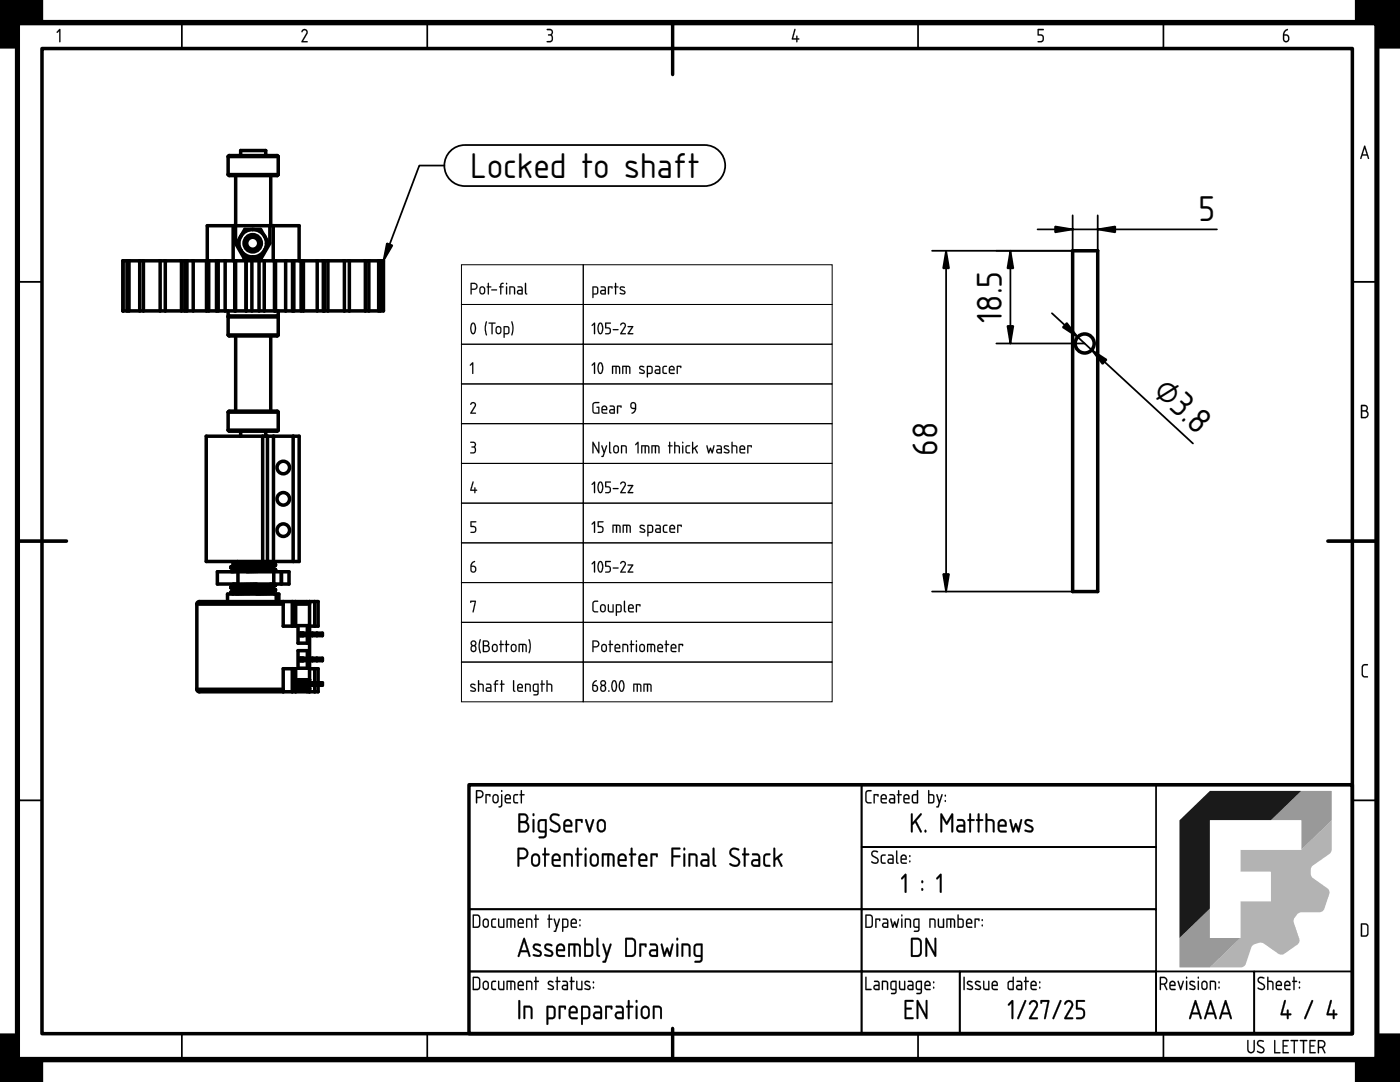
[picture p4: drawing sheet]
<svg xmlns="http://www.w3.org/2000/svg" width="279mm" height="216mm" viewBox="0 0 279 216" stroke-linecap="round" stroke-linejoin="round" font-family="sans-serif">
<defs><g id="words">
<g font-size="6.7">
<text x="93.8" y="35.6">Locked to shaft</text>
<text x="239.2" y="44">5</text>
<text x="199.9" y="64.5" transform="rotate(-90 199.9 64.5)">18.5</text>
<text x="229.8" y="78.4" transform="rotate(43 229.8 78.4)">⌀3.8</text>
<text x="187.1" y="90.9" transform="rotate(-90 187.1 90.9)">68</text>
</g>
</g></defs>
<path d="M8.4 9.7h261.5v196.6h-261.5zM134.2 4.5v10.4M3.5 108h9.8M265 108h9.8M93.6 156.6h176.3v49.7h-176.3zM134.2 205.2v6.2" fill="none" stroke="#000" stroke-width=".7"/>
<path d="M3.5 4.5h271.3v206.9h-271.3z" fill="none" stroke="#000" stroke-width="1.1"/>
<g fill="none" stroke="#000" stroke-width=".35">
<path d="M36.3 4.5v5.2M85.3 4.5v5.2M183.2 4.5v5.2M232.2 4.5v5.2M3.5 56.2h4.9M269.9 56.2h4.9M3.5 159.7h4.9M93.6 156.6h78.3v24.8h-78.3zM171.9 156.6h58.8v12.4h-58.8zM269.9 159.7h4.9M171.9 169h58.8v12.4h-58.8zM93.6 181.4h78.3v12.4h-78.3z"/>
<path d="M93.6 193.8h78.3v12.5h-78.3zM171.9 181.4h58.8v12.4h-58.8zM171.9 193.8h19.6v12.5h-19.6zM191.5 193.8h39.2v12.5h-39.2zM230.7 193.8h19.6v12.5h-19.6zM250.3 193.8h19.6v12.5h-19.6zM36.3 206.3v5.1M85.3 206.3v5.1M183.2 206.3v5.1M232.2 206.3v5.1"/>
</g>
<g fill="#000">
<path d="M-.1 -.1h8.7v4.6h-4.7v5.2h-4zM270.4 -.1h9v9.8h-4.3v-5.2h-4.7zM11.8 5.8l.3 .1v2.4l-.2 .1-.1-.1v-2.1l-.3 .3-.2-.1zM60.3 6a.64 .64 0 0 1 .9-.1 .64 .64 0 0 1 .1 .9l-.8 1.4h.8l.1 .2h-1.2l.9-1.7a.44 .44 0 0 0-.2-.7 .44 .44 0 0 0-.6 .4l-.2-.1zM109.1 5.8a.76 .76 0 0 1 1.1 .1 .76 .76 0 0 1-.1 1.1 .83 .83 0 0 1 .2 1.1 .83 .83 0 0 1-1.2 .2l.1-.1a.62 .62 0 0 0 .9-.2 .62 .62 0 0 0-.2-.9h-.5v-.2a.46 .46 0 0 0 .7-.2 .46 .46 0 0 0-.3-.7h-.7zM158.6 5.8l.2 .1-.5 1.7h.6l.1-.5 .1 .5 .4 .2-.4 .1-.1 .5-.1-.5h-.8l-.1-.1zM207.1 5.8h1.1l.1 .1-.1 .1h-.9v.8a.82 .82 0 0 1 1 .6 .82 .82 0 0 1-.6 1l-.6-.1 .6-.1a.56 .56 0 0 0 .4-.6 .56 .56 0 0 0-.5-.5h-.5zM272 132.7a.96 .96 0 0 1 1-.1l-.1 .2h-.7l-.2 .4v1.5l.2 .2 .8 .1-.1 .2-.7-.1-.4-.3v-1.7zM-.1 206.2h4v5.2h4.7v4.5h-8.7zM275.1 206.2h4.3v9.7h-9v-4.5h4.7z"/>
<path d="M11.8 5.8h.1l.2 .1v2.4l-.2 .2-.1-.2v-2.1l-.3 .4-.2-.2zM11.8 5.8l-.5 .6 .2 .1 .3-.3v2.1l.1 .1 .1-2.5z"/>
<path d="M60.3 6l.3-.2h.4l.3 .2 .1 .4-.9 1.8h.8l.1 .2-1.1 .1-.2-.2 1-1.6v-.5a.5 .5 0 0 0-.8 .2l-.2-.1zM60.4 5.9l-.2 .4h.2a.41 .41 0 0 1 .6-.2 .41 .41 0 0 1 .1 .6l-.9 1.7h1.2l-.1-.2h-.8l.8-1.4a.66 .66 0 0 0 0-.7 .66 .66 0 0 0-.7-.3z"/>
<path d="M109.1 5.8h.8l.3 .2 .2 .4-.3 .6a.85 .85 0 0 1 .2 1.2 .85 .85 0 0 1-1.2 .1l.9-.2a.61 .61 0 0 0 .1-.8 .61 .61 0 0 0-.7-.2v-.2a.49 .49 0 0 0 .6-.2 .49 .49 0 0 0 0-.5l-.9-.2zM109.2 5.8v.2l.8 .2 .1 .2-.1 .3-.6 .3 .6 .2a.64 .64 0 0 1 0 .8 .64 .64 0 0 1-.8 .2l-.1 .1a.82 .82 0 0 0 1.2-.2 .82 .82 0 0 0-.2-1.1 .72 .72 0 0 0 .1-1 .72 .72 0 0 0-.9-.2z"/>
<path d="M158.6 5.8l.2 .1-.5 1.7h.6v-.3l.1-.2 .1 .5h.3l.1 .2-.4 .1 .1 .4-.2 .2-.1-.6h-.8l-.1-.1zM158.6 5.8l-.6 2 .9 .1 .1 .5 .1-.5 .4-.1-.4-.1v-.5h-.2v.5h-.6l.4-1.8z"/>
<path d="M207.1 5.8h1.1l.2 .1-.2 .1h-.9v.8l.8 .1 .2 .5v.6l-.3 .4-.8 .1-.1-.2 .1-.1h.5a.54 .54 0 0 0 .4-.6 .54 .54 0 0 0-.5-.5h-.5zM207.1 5.8v1.3l.9 .1 .1 .6-.2 .4-.8 .1 .6 .1a.81 .81 0 0 0 .6-1 .81 .81 0 0 0-1-.5v-.9l1-.1-.1-.1z"/>
<path d="M256.5 6l.4-.2 .1 .2a.81 .81 0 0 0-.6 .8 .79 .79 0 0 1 .9 .8 .79 .79 0 0 1-.8 .8l-.4-.3-.1-.3a1.87 1.87 0 0 1 .5-1.8zM256.3 7.1v.7a.39 .39 0 0 0 .4 .4 .39 .39 0 0 0 .4-.4l-.2-.6z"/>
<path d="M256.5 6l.4-.2 .2 .1-.5 .4-.3 .5 .6 .1 .3 .2a1.08 1.08 0 0 1-.1 1.2 .59 .59 0 0 1-.9 0l-.2-.5a1.89 1.89 0 0 1 .5-1.8zM256.3 6.1v.1a2.03 2.03 0 0 0-.2 1.8 .68 .68 0 0 0 .9 .3 .68 .68 0 0 0 .3-1 .78 .78 0 0 0-1-.4l.1-.5 .6-.4v-.2h-.2zM256.3 7.1l.1 1h.5a.62 .62 0 0 0-.2-1zM256.3 7.1l.7 .1a.53 .53 0 0 1 .1 .7 .53 .53 0 0 1-.7 .2l-.1-.3z"/>
<path d="M272.3 29.1h.2l.7 2.4-.1 .2-.3-.7h-.9l-.2 .7-.3-.1zM272.3 29.1l-.8 2.5h.2l.2-.6h.9l.3 .7 .1-.2-.7-2.3zM272.3 29.6l-.3 1.2h.7zM272.3 29.5l.5 1.3h-.9z"/>
<path d="M272.3 29.1h.2l.7 2.4-.1 .2-.3-.7h-.9l-.2 .7-.2-.1zM272.3 29.6l-.3 1.2h.7z"/>
<path d="M271.6 80.8h.7a.68 .68 0 0 1 .6 .4 .68 .68 0 0 1-.1 .8 .81 .81 0 0 1 .3 .8 .81 .81 0 0 1-.7 .7l-.8-.1zM271.9 82.1v1.1h.5a.54 .54 0 0 0 .5-.5 .54 .54 0 0 0-.5-.6zM271.9 81v.9h.5a.4 .4 0 0 0 .4-.5 .4 .4 0 0 0-.4-.4z"/>
<path d="M271.6 80.8h.9l.3 .1 .2 .5-.2 .6a.83 .83 0 0 1 .3 .8 .83 .83 0 0 1-.7 .7l-.8-.1zM271.6 80.8v2.6h.8a.79 .79 0 0 0 .7-.6 .79 .79 0 0 0-.4-.8 .66 .66 0 0 0 .2-.8 .66 .66 0 0 0-.6-.4zM271.9 82.1v1.1l.8-.2 .2-.3-.1-.4zM271.8 82.1h.6a.56 .56 0 0 1 .5 .6 .56 .56 0 0 1-.5 .5h-.6zM271.9 81v.9l.5-.1a.39 .39 0 0 0 .3-.4 .39 .39 0 0 0-.3-.3zM271.8 81h.6a.42 .42 0 0 1 .4 .4 .42 .42 0 0 1-.4 .5h-.6z"/>
<path d="M271.9 132.7a.95 .95 0 0 1 1.1-.1l-.1 .2h-.7l-.2 .4v1.5l.2 .2h.8l-.1 .3h-.7l-.4-.4-.1-1.7zM272 132.7l-.2 .4v1.7l.4 .3h.8l-.1-.2h-.7l-.2-.4v-1.5l.2-.2 .8-.1v-.2h-.8z"/>
<path d="M95.2 157.9v1.1h.6a.54 .54 0 0 0 .5-.6 .54 .54 0 0 0-.6-.5zM95 157.7h.1a1.12 1.12 0 0 1 1.2 .2 .82 .82 0 0 1-.5 1.3h-.6v1l-.2 .1zM96.9 158.5l.8-.1 .2 .2-.1 .4-.2-.3h-.5v1.5l-.1 .1-.1-.1zM98.6 158.8l-.1 .1a.99 .99 0 0 0 .2 1.1l.2 .1a.81 .81 0 0 0 .1-1.4zM98.5 158.6a.62 .62 0 0 1 .7-.1 .62 .62 0 0 1 .3 .5v.7a.63 .63 0 0 1-.6 .6 .63 .63 0 0 1-.6-.6 1.02 1.02 0 0 1 .2-1.1zM100 158.5l.2 .1v2l-.1 .4-.5 .1-.1-.2 .3-.1 .2-.2zM100 157.8a.17 .17 0 0 1 .3 0 .17 .17 0 0 1-.3 0zM101 158.9v.4h.7a.41 .41 0 0 0-.1-.5 .41 .41 0 0 0-.4-.1zM100.9 158.6a.65 .65 0 0 1 .9 0 .65 .65 0 0 1 .1 .9h-.9l.1 .5 .7 .1 .2 .1-.2 .1h-.6a1.13 1.13 0 0 1-.3-1.7zM102.5 158.6l.8-.2 .1 .3a.52 .52 0 0 0-.6 0 .52 .52 0 0 0-.1 .6v.6l.7 .3a.64 .64 0 0 1-.8 0 .64 .64 0 0 1-.2-.8zM104 157.7l.2 .1v.7l.5 .1-.5 .1v1.5l-.2 .1-.1-.1v-1.5l-.2-.1 .2-.1z"/>
<path d="M95.2 157.9v1.1h.6a.53 .53 0 0 0 .4-.6 .53 .53 0 0 0-.5-.5zM95.2 157.9h.5a.56 .56 0 0 1 .6 .5 .56 .56 0 0 1-.5 .6h-.6zM95 157.7l.1-.1a1.14 1.14 0 0 1 1.2 .3 .83 .83 0 0 1-.5 1.4l-.6-.1v1l-.2 .1zM95 157.7v2.5l.1 .1 .1-1.1a1.02 1.02 0 0 0 1.2-.3 .8 .8 0 0 0-.6-1.2zM96.9 158.5l.8-.1 .2 .2-.1 .4-.2-.3h-.5v1.5l-.1 .1-.1-.1zM96.9 158.5l.1 1.8 .1-.1v-1.5h.6l.1 .3 .1-.4zM98.6 158.8v.1a.97 .97 0 0 0 .1 1.1h.4l.2-.8-.3-.5zM98.6 158.8l.3-.1 .3 .1 .1 .8a.41 .41 0 0 1-.4 .5 .41 .41 0 0 1-.4-.4zM98.5 158.6a.62 .62 0 0 1 .7-.1 .62 .62 0 0 1 .3 .5v.8l-.2 .3a.58 .58 0 0 1-.8 0l-.2-.4a1.04 1.04 0 0 1 .2-1.1zM98.5 158.6a1.33 1.33 0 0 0-.1 1.4 .6 .6 0 0 0 .7 .3 .6 .6 0 0 0 .4-.6v-.8l-.2-.3-.4-.1zM100 158.5l.3 .1v2l-.2 .4-.5 .1a.24 .24 0 0 1 0-.3 .24 .24 0 0 1 .3 0zM100 158.5v2.1l-.2 .3h-.3l.1 .2 .5-.1 .1-.4v-2zM100 157.8a.18 .18 0 0 1 .3 0 .18 .18 0 0 1-.3 0zM100 157.7v.3h.2v-.3zM101 158.9v.4h.7l-.2-.5zM101 158.8a.38 .38 0 0 1 .4-.1 .38 .38 0 0 1 .3 .3v.3h-.8zM100.9 158.6a.66 .66 0 0 1 .9 0 .66 .66 0 0 1 .1 .9h-.9l.1 .5h.7l.2 .2-.2 .1h-.6a1.11 1.11 0 0 1-.3-1.7zM100.9 158.6a1.81 1.81 0 0 0 0 1.5l.3 .2 .8-.1-.9-.2-.2-.3v-.2h1l-.1-.8-.5-.2zM102.5 158.6l.3-.2 .6 .1v.2h-.5a.82 .82 0 0 0 0 1.3l.5 .1v.2h-.7l-.3-.3v-1zM102.6 158.6a1.46 1.46 0 0 0 .1 1.7l.7-.1-.6-.2a.94 .94 0 0 1 .1-1.3h.5v-.2zM103.9 157.7l.3 .1v.7l.4-.1 .1 .2-.5 .1v1.5l-.2 .1-.1-.1v-1.5l-.2-.1 .2-.1zM104 157.7l-.1 .8-.2 .1 .2 .1 .1 1.6 .2-1.6 .5-.1-.5-.1v-.7z"/>
<path d="M172.9 157.8a.96 .96 0 0 1 1 0l-.1 .1h-.6l-.3 .4 .1 1.5 .2 .2 .7 .1-.1 .2h-.7l-.3-.3-.1-1.7zM174.4 158.5l.8-.1 .1 .2-.1 .4-.1-.3h-.5v1.5l-.1 .1-.2-.1zM176.1 158.9l-.1 .4h.8a.41 .41 0 0 0-.2-.5 .41 .41 0 0 0-.4-.1zM176 158.6a.65 .65 0 0 1 .8 0 .65 .65 0 0 1 .1 .9h-.9l.1 .5 .7 .1 .2 .1-.1 .1h-.7a1.13 1.13 0 0 1-.2-1.7zM177.7 159.6l-.1 .3 .2 .1 .6 .1v-.6zM177.5 158.5h.9l.2 .5v1.3h-.7a.54 .54 0 0 1-.5-.5 .54 .54 0 0 1 .5-.6h.5v-.3l-.9-.2zM179.2 157.7l.3 .1v.7l.5 .1-.5 .1v1.5l-.2 .1-.1-.1v-1.5l-.2-.1 .2-.1zM180.6 158.9l-.1 .4h.8a.41 .41 0 0 0-.1-.5 .41 .41 0 0 0-.5-.1zM180.5 158.6a.65 .65 0 0 1 .9 0 .65 .65 0 0 1 0 .9h-.9l.1 .5 .8 .1 .1 .1-.1 .1h-.6a1.13 1.13 0 0 1-.3-1.7zM182.3 158.7l-.1 .3v.9l.8 .2v-1.4zM183 157.7l.2 .1v2.4l-.1 .1h-.6a.52 .52 0 0 1-.5-.5v-1l.3-.3 .7-.1zM185.5 158.7v1.4l.6-.1 .1-.2v-.9l-.1-.2zM185.2 157.7l.3 .1v.6l.6 .1 .3 .3 .1 1-.3 .5h-.8l-.2-.1zM186.9 158.5l.2 .1 .4 1.2 .4-1.2 .1-.1 .1 .1-.9 2.5-.3-.1 .2-.1 .2-.7zM188.6 159.7h.2l-.1 .3zM188.6 158.6h.2l-.1 .4z"/>
<path d="M172.9 157.8a.95 .95 0 0 1 1.1 0l-.2 .1-.6 .1-.2 .3v1.5l.2 .2 .7 .1-.1 .2h-.7l-.4-.3v-1.7zM172.9 157.8l-.2 .5v1.6l.4 .4h.8l-.1-.2-.7-.1-.2-.3v-1.6l.3-.2h.7v-.2h-.7zM174.4 158.5l.8-.1 .2 .2-.2 .4-.1-.3h-.5v1.5l-.1 .1-.2-.1zM174.4 158.5l.1 1.8 .1-.1v-1.5h.5l.1 .3 .1-.4zM176.1 158.9l-.1 .4h.8l-.3-.5zM176.1 158.8a.38 .38 0 0 1 .4-.1 .38 .38 0 0 1 .2 .3l.1 .3h-.8zM175.9 158.6a.66 .66 0 0 1 .9 0 .66 .66 0 0 1 .1 .9h-.9l.1 .5h.7l.2 .2-.1 .1h-.7a1.11 1.11 0 0 1-.3-1.7zM176 158.6a1.81 1.81 0 0 0-.1 1.5l.3 .2 .8-.1-.9-.2-.1-.3v-.2h1l-.2-.8-.4-.2zM177.7 159.6v.3l.1 .1 .6 .1v-.6zM177.7 159.6l.7-.1v.6l-.7-.1zM177.5 158.5h.9l.3 .5-.1 1.3h-.7a.56 .56 0 0 1-.5-.5 .56 .56 0 0 1 .5-.6h.5v-.3l-.9-.2zM177.6 158.5v.2h.6l.2 .1v.5h-.5a.52 .52 0 0 0-.5 .5 .52 .52 0 0 0 .5 .5h.7v-1.3l-.3-.5zM179.2 157.7l.3 .1v.7l.3-.1 .2 .2-.5 .1v1.5l-.2 .1-.1-.1v-1.5l-.3-.1 .3-.1zM179.3 157.7l-.1 .8-.2 .1 .2 .1 .1 1.6 .1-1.6 .6-.1-.6-.1v-.7zM180.6 158.9l-.1 .4h.8l-.2-.5zM180.6 158.8a.38 .38 0 0 1 .4-.1 .38 .38 0 0 1 .3 .3v.3h-.8zM180.5 158.6a.65 .65 0 0 1 .9 0 .65 .65 0 0 1 0 .9h-.9l.1 .5h.8l.2 .2-.2 .1h-.6a1.11 1.11 0 0 1-.3-1.7zM180.5 158.6a1.81 1.81 0 0 0-.1 1.5l.4 .2 .7-.1-.9-.2-.1-.3v-.2h1l-.1-.8-.5-.2zM182.3 158.8v1.1l.7 .2v-1.4zM182.3 158.7h.7v1.4a.63 .63 0 0 1-.8-.4zM183 157.7l.2 .1v2.4l-.1 .1h-.8l-.3-.4v-1.1l.3-.4h.7zM183 157.7v.8h-.7l-.3 .3a1.63 1.63 0 0 0 .1 1.4l.4 .1h.7v-2.5zM185.5 158.7v1.4l.6-.1 .1-1.1-.1-.2zM185.4 158.7h.7a1.51 1.51 0 0 1 0 1.3l-.7 .1zM185.2 157.7l.3 .1v.6l.7 .1 .3 .3a1.73 1.73 0 0 1-.2 1.4l-.3 .1h-.8zM185.3 157.7l-.1 2.5 1 .1 .3-.5-.1-1-.2-.3h-.8v-.7zM186.9 158.5l.2 .1 .4 1.2 .4-1.2 .1-.2 .1 .2-.7 2.4-.2 .1-.4-.1 .3-.1 .2-.7zM186.9 158.5l.5 1.7-.2 .7-.3 .1 .3 .1 .9-2.5h-.2l-.4 1.3-.4-1.3zM188.6 159.7h.2l-.1 .3zM188.6 159.7l.1 .3v-.3zM188.6 158.6h.2v.3h-.2zM188.6 158.6l.1 .3v-.3z"/>
<path d="M103.6 169.5v1.6h.8a.78 .78 0 0 0 .7-.9 .78 .78 0 0 0-.8-.7zM103.3 169.2h.2a1.6 1.6 0 0 1 1.7 .3 1.15 1.15 0 0 1-.8 1.9h-.8v1.3v.2h-.3zM106.5 170.8l-.1 .3-.1 .9a.56 .56 0 0 0 .6 .6 .56 .56 0 0 0 .5-.7v-.8l-.1-.3a.52 .52 0 0 0-.8 0zM106.3 170.5a.89 .89 0 0 1 1-.1 .89 .89 0 0 1 .5 .7 1.62 1.62 0 0 1-.3 1.6 .9 .9 0 0 1-1 .2 .9 .9 0 0 1-.5-.9 1.46 1.46 0 0 1 .3-1.5zM108.6 169.2h.3v.2v.9h.6l.2 .2-.2 .2h-.6v2.1l-.1 .2-.2-.2v-2.1l-.4-.2 .1-.2h.3zM110.6 170.9l-.1 .5h1.1a.57 .57 0 0 0-.3-.7 .57 .57 0 0 0-.7 .2zM110.4 170.5a.92 .92 0 0 1 1.2 .1 .92 .92 0 0 1 .1 1.2h-1.2l.1 .7 1.1 .1 .2 .2-.2 .2h-.9a.92 .92 0 0 1-.7-1.3 1.22 1.22 0 0 1 .3-1.2zM112.6 170.3a1.37 1.37 0 0 1 1.7 .5v1.9l-.1 .2-.2-.2-.1-1.8-.3-.2h-.7v2l-.2 .2-.2-.2zM115.2 169.2h.2l.1 .2v.9h.5l.2 .2-.2 .2h-.5v2.1l-.2 .2-.2-.2v-2.1l-.3-.2v-.2h.3zM116.7 170.3h.3v.2v2.2l-.1 .3-.2-.3zM116.7 169.4a.25 .25 0 0 1 .5 0 .25 .25 0 0 1-.5 0zM118.2 170.8l-.1 .3v.9a.56 .56 0 0 0 .6 .6 .56 .56 0 0 0 .5-.7l-.1-.8-.1-.3a.52 .52 0 0 0-.8 0zM118 170.5a.89 .89 0 0 1 1-.1 .89 .89 0 0 1 .5 .7 1.62 1.62 0 0 1-.3 1.6 .9 .9 0 0 1-1 .2 .9 .9 0 0 1-.5-.9 1.46 1.46 0 0 1 .3-1.5zM120.2 170.3h1.7a.86 .86 0 0 1 .7 1.1v1.3l-.1 .3-.2-.3v-1.8l-.2-.2-.5-.1v2.1l-.1 .2h-.3v-2.3h-.7v2.2l-.1 .1h-.2zM123.7 170.9l-.1 .5h1.1a.57 .57 0 0 0-.2-.7 .57 .57 0 0 0-.8 .2zM123.6 170.5a.92 .92 0 0 1 1.2 .1 .92 .92 0 0 1 .1 1.2h-1.3l.2 .7 1.1 .1 .2 .2-.2 .2h-.9a.92 .92 0 0 1-.7-1.3 1.22 1.22 0 0 1 .3-1.2zM125.9 169.2h.3v.2v.9h.6l.2 .2-.2 .2h-.6v2.1l-.1 .2-.2-.2v-2.1l-.4-.2 .1-.2h.3zM127.9 170.9l-.1 .5h1a.57 .57 0 0 0-.2-.7 .57 .57 0 0 0-.7 .2zM127.7 170.5a.92 .92 0 0 1 1.2 .1 .92 .92 0 0 1 .1 1.2h-1.3l.2 .7 1.1 .1 .2 .2-.2 .2h-.9a.92 .92 0 0 1-.7-1.3 1.22 1.22 0 0 1 .3-1.2zM129.9 170.3h1.2l.2 .2-.1 .5h-.1h-.1l-.1-.3h-.7v2.1l-.2 .2-.2-.2zM134 169.2l1.6-.1 .2 .2-.2 .2h-1.3v1.2h1.3l.2 .2-.2 .1h-1.3v1.7l-.1 .3-.2-.3zM136.4 170.3h.3v.2v2.2l-.1 .3-.2-.3zM136.4 169.4a.25 .25 0 0 1 .5 0 .25 .25 0 0 1-.5 0zM137.5 170.3a1.37 1.37 0 0 1 1.7 .5v1.9l-.2 .2-.1-.2-.1-1.8-.3-.2h-.8v2l-.1 .2-.2-.2zM140.2 171.9l-.1 .5 .2 .2h.9v-.8zM140 170.3h1.1l.4 .6v1.9l-.1 .2h-1a.77 .77 0 0 1-.6-.8 .77 .77 0 0 1 .7-.8h.7v-.5l-.2-.2-1-.1zM142.3 169.2h.2l.1 .2v2.9l.3 .5a.44 .44 0 0 1-.5 0 .44 .44 0 0 1-.2-.5zM145.8 169.4a1.33 1.33 0 0 1 1.7 .1l-.1 .2a.89 .89 0 0 0-1.5 .4l.4 .5a1.89 1.89 0 0 1 1.4 1.1 1.06 1.06 0 0 1-.5 1.2 1.06 1.06 0 0 1-1.3-.1l-.3-.3 .1-.3a1.12 1.12 0 0 0 1.6 0 .61 .61 0 0 0-.3-.7l-1.3-.9-.2-.5zM148.5 169.2h.3v.2v.9h.5l.2 .2-.2 .2h-.5v2.1l-.2 .2-.1-.2v-2.1l-.4-.2v-.2h.4zM150.3 171.9v.5l.2 .2h.8v-.8zM150.1 170.3h1.1l.5 .6v1.9l-.2 .2h-.9a.77 .77 0 0 1-.7-.8 .77 .77 0 0 1 .7-.8h.7v-.5l-.2-.2-1-.1zM152.5 170.5a1.04 1.04 0 0 1 1.3 0l-.1 .1a.83 .83 0 0 0-1 .5v1.3l.1 .1 .9 .1 .1 .2a.87 .87 0 0 1-1.1 .1 .87 .87 0 0 1-.4-1v-1.1zM154.4 169.2h.3v.2v1.9l1.1-.9 .3-.1v.3l-.7 .6 .7 1.5v.2h-.3l-.7-1.5-.4 .3v1.2h-.3z"/>
<path d="M103.6 169.5v1.6l.8-.1a.75 .75 0 0 0 .7-.8 .75 .75 0 0 0-.8-.7zM103.6 169.5a1.22 1.22 0 0 1 1.4 .4 .81 .81 0 0 1-.6 1.2h-.8zM103.3 169.2l.2-.1a1.62 1.62 0 0 1 1.7 .4 1.18 1.18 0 0 1-.8 2l-.8-.1 .1 1.3-.1 .2h-.3zM103.3 169.2v3.5l.2 .2 .1-.2v-1.3a1.42 1.42 0 0 0 1.6-.5h.1a1.15 1.15 0 0 0-.9-1.7zM106.5 170.8l-.1 .3v.9a.56 .56 0 0 0 .8 .5l.2-.6-.1-.9-.4-.3zM106.5 170.8a.5 .5 0 0 1 .8 0l.2 .5a1.15 1.15 0 0 1-.3 1.2l-.5 .1-.4-.4v-1.1zM106.3 170.5a.89 .89 0 0 1 1-.2 .89 .89 0 0 1 .5 .8 1.65 1.65 0 0 1-.3 1.6 .83 .83 0 0 1-1.2 0 1.96 1.96 0 0 1 0-2.2zM106.3 170.5a1.9 1.9 0 0 0-.2 2 .86 .86 0 0 0 1 .4 .86 .86 0 0 0 .7-.9l-.1-1.1-.2-.4-.6-.2zM108.6 169.2h.3l.1 .2-.1 .9h.6l.2 .2-.2 .2h-.6l.1 2.1-.2 .2-.2-.2v-2.1l-.3-.1-.1-.1 .1-.2h.3zM108.7 169.2l-.1 1.1-.3 .2 .3 .1v2.2l.2 .1 .1-.1v-2.2h.6l.1-.1-.1-.2h-.6v-.9v-.2zM110.6 170.9l-.1 .5h1.1l-.3-.6-.3-.1zM110.6 170.9a.59 .59 0 0 1 .7-.2 .59 .59 0 0 1 .3 .8h-1.2zM110.4 170.5a.93 .93 0 0 1 1.3 0 .93 .93 0 0 1 0 1.3h-1.2l.1 .7 1.1 .1 .2 .2-.2 .2h-.9a.95 .95 0 0 1-.7-1.3 1.25 1.25 0 0 1 .3-1.2zM110.4 170.5a2.41 2.41 0 0 0-.1 2.2l.5 .2h.9l.2-.1-.2-.2h-1.1l-.2-.5v-.3l1.4-.1v-.7l-.1-.4-.7-.3zM112.6 170.3h1l.6 .2a3.8 3.8 0 0 1 .1 2.4h-.3l-.1-.2v-1.9l-1-.1v2l-.1 .2h-.2zM112.6 170.3v2.6h.2v-.2v-2.1h.8l.4 .3v1.8l.2 .2 .1-.2v-1.3a.9 .9 0 0 0-.2-.9 .9 .9 0 0 0-1-.2zM115.2 169.2h.3v.2v.9h.5l.2 .2-.2 .2h-.5v2.1l-.2 .2-.2-.2v-2.1l-.3-.1v-.1v-.2h.3zM115.2 169.2v1.1l-.4 .2 .4 .1v2.2l.1 .1 .2-.1v-2.2h.5l.2-.1-.2-.2h-.5v-.9l-.1-.2zM116.7 170.3h.3l.1 .2v2.2l-.2 .3-.2-.3zM116.8 170.4l-.1 2.3 .2 .2 .1-.2v-2.2v-.1zM116.7 169.4a.26 .26 0 0 1 .5 0 .26 .26 0 0 1-.5 0zM116.8 169.2v.4h.2v-.4zM118.2 170.8l-.1 .3v.9a.56 .56 0 0 0 .8 .5l.2-.6v-.9l-.5-.3zM118.2 170.8a.5 .5 0 0 1 .8 0l.2 .5a1.15 1.15 0 0 1-.3 1.2l-.4 .1-.4-.4v-1.1zM118 170.5a.89 .89 0 0 1 1-.2 .89 .89 0 0 1 .5 .8 1.65 1.65 0 0 1-.3 1.6 .83 .83 0 0 1-1.2 0 1.96 1.96 0 0 1 0-2.2zM118.1 170.5a1.9 1.9 0 0 0-.2 2 .86 .86 0 0 0 .9 .4 .86 .86 0 0 0 .7-.9l-.1-1.1-.2-.4-.6-.2zM120.2 170.3h1.7l.5 .2 .3 .5-.1 1.9h-.3v-.2l-.1-1.9-.6-.2v2.1l-.2 .3-.2-.3v-2.1h-.7v2.2l-.1 .1h-.2zM120.2 170.3v2.6l.2-.1v-2.2h.8l.1 2.3h.2v-.2v-2.1l.6 .1 .2 .2v1.8l.2 .2 .1-.2v-1.3a.84 .84 0 0 0-.7-1.1zM123.7 170.9l-.1 .5h1.1l-.2-.6-.3-.1zM123.7 170.9a.59 .59 0 0 1 .8-.2 .59 .59 0 0 1 .2 .8h-1.1zM123.6 170.5a.94 .94 0 0 1 1.2 .1 .94 .94 0 0 1 .1 1.2h-1.3l.2 .7 1.1 .1 .2 .2-.2 .2h-.9a.95 .95 0 0 1-.8-1.3 1.25 1.25 0 0 1 .4-1.2zM123.6 170.5a2.41 2.41 0 0 0-.1 2.2l.5 .2h.9l.1-.1-.1-.2h-1.1l-.2-.5v-.3l1.4-.1v-.7l-.2-.4-.6-.3zM125.9 169.2h.3l.1 .2-.1 .9h.6l.2 .2-.2 .2h-.6l.1 2.1-.2 .2-.2-.2v-2.1l-.3-.1-.1-.1 .1-.2h.3zM125.9 169.2v1.1l-.3 .2 .3 .1v2.2l.2 .1 .1-.1v-2.2h.6l.1-.1-.1-.2h-.6v-.9v-.2zM127.9 170.9l-.1 .5h1l-.2-.6-.3-.1zM127.9 170.9a.59 .59 0 0 1 .7-.2 .59 .59 0 0 1 .2 .8h-1.1zM127.7 170.5a.93 .93 0 0 1 1.3 0 .93 .93 0 0 1 0 1.3h-1.3l.2 .7 1.1 .1 .2 .2-.2 .2h-.9a.95 .95 0 0 1-.7-1.3 1.25 1.25 0 0 1 .3-1.2zM127.7 170.5a2.41 2.41 0 0 0-.1 2.2l.5 .2h.9l.2-.1-.2-.2h-1.1l-.2-.5v-.3l1.4-.1v-.7l-.1-.4-.7-.3zM129.9 170.3h1.2l.2 .2-.1 .5-.1 .1-.2-.1v-.3h-.7v2.1l-.2 .2-.2-.2zM129.9 170.4a4.6 4.6 0 0 0 .1 2.5l.1-.1v-2.2h.8l.1 .4h.1l.1-.5-.1-.2zM134 169.2l1.6-.1 .2 .2-.2 .2h-1.3v1.2l1.3-.1 .2 .3-.2 .2-1.3-.1 .1 1.7-.2 .3-.2-.3zM134.1 169.2l-.1 3.5 .2 .2 .1-.2v-1.7h1.3l.2-.1-.2-.2h-1.3v-1.2h1.3l.2-.2-.2-.1zM136.4 170.3h.3l.1 .2v2.2l-.2 .3-.2-.3zM136.4 170.4v2.3l.2 .2 .1-.2v-2.2v-.1zM136.4 169.4a.26 .26 0 0 1 .5 0 .26 .26 0 0 1-.5 0zM136.5 169.2v.4h.2v-.4zM137.4 170.3h1.1l.5 .2a3.8 3.8 0 0 1 .2 2.4h-.3l-.1-.2-.1-1.9-1-.1 .1 2-.1 .2h-.3zM137.5 170.3v2.6h.2v-.2v-2.1h.8l.4 .3v1.8l.1 .2 .2-.2v-1.3a.9 .9 0 0 0-.2-.9 .9 .9 0 0 0-1-.2zM140.2 171.9v.4l.1 .2 .9 .1v-.8zM140.2 171.9l1-.1v.8l-1-.1-.1-.3zM140 170.3h1.1l.5 .6v1.9l-.2 .2h-1a.79 .79 0 0 1-.7-.8 .79 .79 0 0 1 .8-.8h.7v-.5l-.2-.2-1-.1zM140 170.3v.3l1 .1 .2 .2v.6h-.7a.74 .74 0 0 0-.7 .7 .74 .74 0 0 0 .6 .7h1l.1-.1v-1.9l-.4-.6zM142.3 169.2h.3v.2v2.9l.4 .5a.46 .46 0 0 1-.6 .1 .46 .46 0 0 1-.2-.6zM142.3 169.2v.1a9.2 9.2 0 0 0 .1 3.5l.4 .1 .1-.1-.3-.3v-3.1l-.1-.2zM145.8 169.4a1.33 1.33 0 0 1 1.7 .1l-.1 .2a.87 .87 0 0 0-1.5 .4l.4 .5a1.91 1.91 0 0 1 1.4 1.1v.6l-.3 .4a1.39 1.39 0 0 1-1.9-.3l.2-.2a1.64 1.64 0 0 0 1.4 .3l.2-.3a.58 .58 0 0 0-.3-.7 1.84 1.84 0 0 1-1.4-1.1v-.5zM145.8 169.5a.97 .97 0 0 0 .3 1.5l.9 .5a.62 .62 0 0 1 .3 .8 .62 .62 0 0 1-.8 .3l-.8-.4-.1 .2 .1 .2a1.1 1.1 0 0 0 1.3 .3 1.1 1.1 0 0 0 .7-1.2l-.6-.6-.8-.4a.63 .63 0 0 1-.3-1l.5-.2 .9 .2 .1-.2-.1-.2-1-.1zM148.5 169.2h.3v.2v.9h.5l.3 .2-.3 .2h-.5v2.1l-.2 .2-.2-.2 .1-2.1-.4-.1v-.1v-.2h.4zM148.5 169.2v1.1l-.4 .2 .4 .1v2.2l.1 .1 .2-.1v-2.2h.5l.2-.1-.2-.2h-.5v-.9l-.1-.2zM150.4 171.9l-.1 .4 .2 .2 .8 .1v-.8zM150.3 171.9l1.1-.1v.8l-1.1-.1-.1-.3zM150.1 170.3h1.1l.5 .6v1.9l-.2 .2h-.9a.79 .79 0 0 1-.7-.8 .79 .79 0 0 1 .7-.8h.7v-.5l-.2-.2-1-.1zM150.1 170.3v.3l1 .1 .2 .2 .1 .6h-.8a.74 .74 0 0 0-.7 .7 .74 .74 0 0 0 .7 .7h.9l.2-.1v-1.9l-.5-.6zM152.5 170.5a1.04 1.04 0 0 1 1.3 0l-.2 .2a.58 .58 0 0 0-.7 0 .58 .58 0 0 0-.2 .6v1.1l.2 .1 .8 .1 .1 .2a1 1 0 0 1-1.3 0 3 3 0 0 1 0-2.3zM152.5 170.5l-.1 .4a2.24 2.24 0 0 0 .3 1.9l.9 .1 .1-.1-.1-.2h-.8a2.14 2.14 0 0 1 0-1.9l.8-.1 .1-.1a1.05 1.05 0 0 0-1.2 0zM154.4 169.2h.3v.2v1.9l1.1-1h.3v.4l-.7 .5 .7 1.5v.2h-.3l-.7-1.5-.4 .3v1.2h-.3zM154.4 169.2v3.7h.2l.1-.1v-1.1l.4-.3 .7 1.5h.3l-.7-1.7 .7-.6v-.2h-.3l-1.1 .9v-1.9l-.1-.2z"/>
<path d="M103.5 162.4l.9-.1a.97 .97 0 0 1 1 .6 .97 .97 0 0 1-.3 1.1 1.16 1.16 0 0 1 .5 1.2 1.16 1.16 0 0 1-.9 .9h-1.2zM103.8 164.2v1.6h.8a.77 .77 0 0 0 .7-.8 .77 .77 0 0 0-.7-.8zM103.8 162.7v1.1h.7a.58 .58 0 0 0 .6-.6 .58 .58 0 0 0-.6-.5zM106.3 163.5h.3v.1v2.3l-.1 .2-.2-.2zM106.3 162.6a.25 .25 0 0 1 .5 0 .25 .25 0 0 1-.5 0zM107.8 163.9l-.1 .3v1.3l.2 .2h.9v-1.9zM107.5 163.7l.5-.3 1.1 .1v3.1a.77 .77 0 0 1-1 .7l-.6-.1v-.3h1l.3-.4-.1-.4a.94 .94 0 0 1-1.1-.1 .94 .94 0 0 1-.3-.9v-1.1zM110 162.6a1.33 1.33 0 0 1 1.7 .1l-.2 .1a.89 .89 0 0 0-1.4 .5l.3 .5a1.89 1.89 0 0 1 1.4 1.1 1.06 1.06 0 0 1-.5 1.1 1.06 1.06 0 0 1-1.2-.1l-.4-.2 .2-.3a1.12 1.12 0 0 0 1.6 0 .61 .61 0 0 0-.3-.8l-1.4-.8-.1-.5zM112.9 164l-.1 .6h1.1a.57 .57 0 0 0-.3-.7 .57 .57 0 0 0-.7 .1zM112.7 163.7a.92 .92 0 0 1 1.3 0 .92 .92 0 0 1 .1 1.2h-1.3l.1 .8h1.1l.2 .2-.2 .2h-.9a.92 .92 0 0 1-.7-1.2 1.22 1.22 0 0 1 .3-1.2zM114.9 163.5l1.2-.1 .2 .2-.1 .5-.1 .1-.1-.1-.1-.3h-.7v2.1l-.2 .2-.2-.2zM116.8 163.5l.3 .1 .6 1.7 .5-1.7 .2-.1 .2 .1-.8 2.3-.1 .2-.2-.1zM119.7 163.9l-.2 .3v1a.56 .56 0 0 0 .6 .5 .56 .56 0 0 0 .5-.6v-.8l-.2-.3a.52 .52 0 0 0-.7-.1zM119.5 163.6a.89 .89 0 0 1 .9-.1 .89 .89 0 0 1 .5 .8 1.62 1.62 0 0 1-.3 1.6 .9 .9 0 0 1-1 .1 .9 .9 0 0 1-.5-.8 1.46 1.46 0 0 1 .4-1.6z"/>
<path d="M103.5 162.3h1.2l.4 .2a1.01 1.01 0 0 1 0 1.5 1.19 1.19 0 0 1 .5 1.2 1.19 1.19 0 0 1-.9 .9h-1.2l-.1-3.6zM103.5 162.4v3.6l1.2 .1a1.14 1.14 0 0 0 .9-.9 1.14 1.14 0 0 0-.5-1.2 .94 .94 0 0 0 .3-1.1 .94 .94 0 0 0-1-.6zM103.8 164.2v1.6l.8-.1a.78 .78 0 0 0 .5-1.2l-.3-.2zM103.8 164.2h.8a.8 .8 0 0 1 .7 .8 .8 .8 0 0 1-.7 .8h-.8zM103.8 162.7v1.1h.7a.55 .55 0 0 0 .6-.6 .55 .55 0 0 0-.6-.5zM103.8 162.7h.7a.6 .6 0 0 1 .6 .5 .6 .6 0 0 1-.6 .7h-.7zM106.3 163.5h.3l.1 .1v2.3l-.2 .2-.2-.2zM106.4 163.5l-.1 2.4 .2 .2 .1-.2v-2.3v-.1zM106.3 162.6a.26 .26 0 0 1 .5 0 .26 .26 0 0 1-.5 0zM106.4 162.3v.5h.2v-.4zM107.8 163.9l-.1 1.6 .2 .2h.9v-1.9zM107.8 163.9l1-.1v2l-1.1-.1-.1-1.5zM107.5 163.6l.3-.2h1.1l.2 .3-.1 3.2-.4 .4-1.1-.1v-.3l1.2-.2 .1-.6a.98 .98 0 0 1-1.5-.8v-1.3zM107.5 163.7l-.2 .5 .1 1.5 .4 .4h1v.4l-.2 .4h-.9l-.2 .2a1.01 1.01 0 0 0 1.6-.5l-.1-3.1h-1zM109.9 162.6a1.33 1.33 0 0 1 1.8 .1l-.2 .2a.87 .87 0 0 0-1.4 .4l.3 .5a1.91 1.91 0 0 1 1.5 1.1v.5l-.3 .5a1.39 1.39 0 0 1-1.9-.4l.2-.2a1.64 1.64 0 0 0 1.3 .4l.3-.3a.58 .58 0 0 0-.4-.8 1.84 1.84 0 0 1-1.4-1.1v-.5zM110 162.6a.97 .97 0 0 0 .2 1.5l1 .5a.62 .62 0 0 1 .3 .8 .62 .62 0 0 1-.9 .3l-.7-.3-.2 .1 .1 .2a1.1 1.1 0 0 0 1.4 .4 1.1 1.1 0 0 0 .6-1.2l-.5-.6-.9-.5a.63 .63 0 0 1-.3-.9l.5-.3 .9 .2 .2-.1-.2-.2-.9-.2zM112.9 164l-.1 .6h1.1l-.3-.7-.3-.1zM112.9 164a.59 .59 0 0 1 .7-.1 .59 .59 0 0 1 .3 .7h-1.1zM112.7 163.7a.93 .93 0 0 1 1.3 0 .93 .93 0 0 1 .1 1.3l-1.3-.1 .1 .8h1.1l.2 .2-.2 .2h-.9a.95 .95 0 0 1-.7-1.2 1.25 1.25 0 0 1 .3-1.2zM112.7 163.7a2.41 2.41 0 0 0-.1 2.2l.5 .2h.9l.2-.2-.2-.1-1.1-.1-.2-.4v-.4h1.5v-.8l-.2-.4-.7-.2zM114.9 163.5l1.2-.1 .2 .2v.6h-.2h-.1l-.1-.4h-.7v2.1l-.2 .2-.2-.2zM114.9 163.5a4.6 4.6 0 0 0 .1 2.6l.2-.2v-2.1h.8v.3l.1 .1 .2-.6-.2-.1zM116.8 163.5l.2-.1 .1 .2 .6 1.7 .5-1.7 .2-.2 .2 .2-.7 2.4-.2 .1-.2-.1-.7-2.3zM116.8 163.5v.2l.7 2.3 .2 .1 .8-2.5-.1-.1-.2 .1-.5 1.8-.6-1.8zM119.7 163.9l-.2 .3v1a.56 .56 0 0 0 .8 .4l.2-.5v-1l-.5-.3zM119.6 163.9a.5 .5 0 0 1 .8 .1l.2 .5a1.15 1.15 0 0 1-.2 1.1l-.5 .1-.4-.3v-1.2zM119.4 163.6h.1a.89 .89 0 0 1 .9-.1 .89 .89 0 0 1 .5 .8 1.65 1.65 0 0 1-.3 1.6 .83 .83 0 0 1-1.2 0 1.96 1.96 0 0 1 0-2.3zM119.5 163.7a1.9 1.9 0 0 0-.2 1.9 .86 .86 0 0 0 1 .4 .86 .86 0 0 0 .6-.8v-1.1l-.3-.4-.6-.2z"/>
<path d="M174 169.9a.93 .93 0 0 1 1.3 .1l-.2 .1a.57 .57 0 0 0-.6-.1 .57 .57 0 0 0-.4 .5l.9 .6a.71 .71 0 0 1 .2 1.1 .85 .85 0 0 1-1.3-.3l.8 .2 .4-.2-.1-.5-.8-.4a.7 .7 0 0 1-.2-1.1zM174 169.9l-.1 .7 .3 .4 .7 .3a.44 .44 0 0 1 .2 .6 .44 .44 0 0 1-.6 .2l-.5-.2v.2a.74 .74 0 0 0 1 .2 .74 .74 0 0 0 .2-1l-1-.6-.1-.3 .2-.4 .8 .1 .1-.2-.7-.2zM175.9 170.6l.2-.1h.6v.2l-.4 .1a.82 .82 0 0 0 0 1.3h.4v.2h-.7l-.2-.2-.1-1.1zM175.9 170.7a1.46 1.46 0 0 0 .2 1.6l.6-.1-.6-.1a.94 .94 0 0 1 .2-1.4h.4v-.2zM177.4 171.7v.2l.1 .2h.6v-.5zM177.4 171.6l.7-.1v.6l-.7-.1zM177.2 170.5h.9l.3 .5-.1 1.3-.7 .1a.56 .56 0 0 1-.5-.6 .56 .56 0 0 1 .5-.5h.5v-.4l-.9-.2zM177.3 170.5v.2l.7 .1 .1 .1v.4h-.5a.52 .52 0 0 0-.5 .5 .52 .52 0 0 0 .5 .6l.7-.1v-1.3l-.2-.4zM178.8 169.7l.3 .1v2.1l.2 .3-.1 .2-.3-.1-.1-.3zM178.9 169.7l-.1 2.3 .1 .2 .3 .2 .1-.2-.2-.3v-2.1zM180 170.9v.4h.7l-.2-.5zM180 170.9a.38 .38 0 0 1 .4-.1 .38 .38 0 0 1 .3 .3v.2h-.8zM179.9 170.7a.65 .65 0 0 1 .9 0 .65 .65 0 0 1 .1 .9h-.9l.1 .5h.7l.2 .1-.2 .2h-.6a1.11 1.11 0 0 1-.3-1.7zM179.9 170.7a1.81 1.81 0 0 0 0 1.5l.3 .2 .8-.2-.9-.1-.2-.3v-.3h1l-.1-.8-.5-.2zM181.5 171.7h.2l-.1 .4zM181.5 171.8l.1 .3v-.3zM181.5 170.7h.2v.3h-.2zM181.5 170.7l.1 .3 .1-.3z"/>
<path d="M174 169.9a.93 .93 0 0 1 1.2 .1l-.1 .1a.58 .58 0 0 0-.6-.1 .58 .58 0 0 0-.4 .5l.9 .6a.73 .73 0 0 1 0 1.2 .73 .73 0 0 1-1.1-.4h.1a.6 .6 0 0 0 .7 .2 .6 .6 0 0 0 .4-.6l-.9-.5a.68 .68 0 0 1-.2-1.1zM175.9 170.7l.7-.2 .1 .2a.52 .52 0 0 0-.6 .1 .52 .52 0 0 0-.1 .6v.6l.8 .2a.64 .64 0 0 1-.8 .1 .64 .64 0 0 1-.2-.8zM177.4 171.6v.3l.1 .2h.6v-.5zM177.3 170.5h.8l.3 .5-.1 1.3-.7 .1a.54 .54 0 0 1-.5-.6 .54 .54 0 0 1 .5-.5h.5v-.4l-.8-.2zM178.9 169.7l.2 .1v2.1l.2 .3-.1 .2-.3-.2-.1-.2zM180 170.9v.4h.7a.41 .41 0 0 0-.1-.4 .41 .41 0 0 0-.4-.1zM179.9 170.7a.65 .65 0 0 1 .9 0 .65 .65 0 0 1 .1 .9h-.9l.1 .5h.7l.2 .1-.2 .2h-.6a1.13 1.13 0 0 1-.3-1.7zM181.5 171.7h.2l-.1 .4zM181.5 170.7h.2l-.1 .3z"/>
<path d="M180.5 174.4l.2-.1 .2 .3v3.3l-.2 .3-.2-.3 .1-2.9-.5 .5-.3-.2zM180.6 174.4l-.7 .9 .2 .1 .5-.5v3l.1 .2 .2-.2v-3.3l-.1-.2zM183.9 177.2l.3 .1v.4l-.3-.1zM183.9 177.3l.1 .4h.2v-.4zM183.9 175.7l.3 .1v.4l-.3-.1zM183.9 175.8v.3l.2 .1 .1-.1v-.3zM187.6 174.4l.1-.1 .2 .3v3.3l-.1 .3-.3-.3 .1-2.9-.5 .5-.3-.2zM187.6 174.4l-.7 .9 .3 .1 .4-.5v3l.2 .2 .1-.2v-3.3v-.2z"/>
<path d="M180.6 174.4h.1l.2 .2v3.3l-.2 .3-.1-.3v-2.9l-.5 .5-.3-.2zM183.9 177.3h.3v.4h-.2h-.1zM183.9 175.7h.3v.5h-.1h-.2zM187.6 174.4h.1l.2 .2v3.3l-.1 .3-.2-.3v-2.9l-.5 .5-.3-.2z"/>
<path d="M181.8 162.3h.3v.2v1.6l1.5-1.7 .2-.1 .1 .1-1 1.4 1 2a.18 .18 0 0 1 0 .3 .18 .18 0 0 1-.3-.1l-1-1.9-.5 .6v1.3h-.3zM184.6 165.6h.2v.5l-.2-.1zM187.7 162.4h.3l.9 1.6 1-1.6h.3v3.7h-.3v-.2v-2.7l-1 1.4-.9-1.4v2.7v.2h-.3zM191.3 165.1l-.1 .4 .2 .2h.9v-.8zM191 163.5h1.1l.5 .5v2l-.2 .1h-.9a.77 .77 0 0 1-.7-.8 .77 .77 0 0 1 .7-.7h.8l-.1-.6-.2-.2h-1zM193.5 162.3h.2l.1 .2v1h.5l.2 .1-.2 .2h-.5v2.1l-.2 .2-.2-.2v-2.1l-.3-.2v-.1h.3zM195.2 162.3h.2l.1 .2v1h.5l.2 .1-.2 .2h-.5v2.1l-.2 .2-.2-.2v-2.1l-.3-.2v-.1h.3zM196.7 162.3h.3v1.1l1 .1 .4 .3v2.2h-.2l-.1-.1v-1.9l-.4-.2h-.7v2.1v.1h-.3zM199.6 164l-.1 .6h1.1a.57 .57 0 0 0-.3-.7 .57 .57 0 0 0-.7 .1zM199.4 163.7a.92 .92 0 0 1 1.3 0 .92 .92 0 0 1 0 1.2h-1.2l.1 .8h1.1l.2 .2-.2 .2h-.9a.92 .92 0 0 1-.7-1.2 1.22 1.22 0 0 1 .3-1.2zM201.5 163.5l.3 .1 .4 1.7 .5-1.1 .5 1.1 .4-1.7 .3-.1-.5 2.6-.3-.2-.4-1-.3 1.1-.3 .1zM204.6 163.6a1.12 1.12 0 0 1 1.5 .2l-.2 .2-.6-.2a.34 .34 0 0 0-.4 .1 .34 .34 0 0 0 0 .4l1 .5a.72 .72 0 0 1 .2 1 .72 .72 0 0 1-1 .3l-.6-.3 .1-.3a1.35 1.35 0 0 0 1.3 .1v-.2a1.97 1.97 0 0 0-1.3-.8l-.1-.5z"/>
<path d="M181.8 162.3h.3l.1 .2-.1 1.6 1.5-1.7a.2 .2 0 0 1 .3-.1 .2 .2 0 0 1 0 .3l-1 1.2 1.1 2.2-.2 .1-.2-.1-1-1.9-.5 .6 .1 1.2-.2 .2-.2-.2zM181.9 162.4v3.6h.2v-.1v-1.3l.5-.5 1 1.9 .2 .1 .1-.3-1.1-2 1.1-1.2v-.2h-.3l-1.5 1.8v-1.7zM184.5 165.6h.3v.5h-.2zM184.6 165.7v.3h.2v-.3zM187.7 162.3l.3 .1 .9 1.6 1-1.6 .3-.1v3.8h-.3l-.1-.2v-2.7l-.9 1.4-.9-1.4 .1 2.7-.1 .2h-.3zM187.7 162.4v3.6h.3v-.1v-2.8l.9 1.5 1-1.5v2.8v.1h.3v-3.6h-.3l-1 1.7-.9-1.7zM191.3 165.1l-.1 .4 .2 .2h.9v-.8zM191.3 165.1l1-.2v.9l-1-.2-.2-.2zM191 163.5l1.1-.1 .5 .6v2l-.2 .1h-.9a.79 .79 0 0 1-.7-.8 .79 .79 0 0 1 .7-.7h.8l-.1-.6-.2-.1-1-.1zM191.1 163.5v.2l1 .1 .2 .2v.6h-.8a.74 .74 0 0 0-.7 .7 .74 .74 0 0 0 .7 .8h.9l.2-.1v-2l-.5-.5zM193.5 162.3h.3v.2v1l.5-.1 .2 .2-.2 .2h-.5v2.1l-.2 .2-.2-.2v-2.1h-.3v-.2v-.1h.3zM193.5 162.4v1.1l-.4 .1 .4 .2v2.1l.1 .2 .2-.2v-2.1h.5l.2-.2-.2-.1h-.5v-1l-.1-.1zM195.2 162.3h.3v.2v1l.5-.1 .2 .2-.2 .2h-.5v2.1l-.2 .2-.2-.2v-2.1h-.3v-.2v-.1h.3zM195.2 162.4v1.1l-.4 .1 .4 .2v2.1l.1 .2 .2-.2v-2.1h.5l.2-.2-.2-.1h-.5v-1l-.1-.1zM196.7 162.3h.3v1.1a1.29 1.29 0 0 1 1.3 .3l.2 .5v1.9h-.3l-.1-.2v-1.9l-.2-.1-.8-.1v2.1l-.1 .2h-.3zM196.8 162.4v3.6h.2v-.1v-2.1h.7l.4 .2 .1 1.9v.1h.2v-2.2l-.4-.3h-1v-1v-.1zM199.6 164l-.1 .6h1.1l-.3-.7-.3-.1zM199.6 164a.59 .59 0 0 1 .7-.1 .59 .59 0 0 1 .3 .7h-1.2zM199.4 163.7a.93 .93 0 0 1 1.3 0 .93 .93 0 0 1 0 1.3l-1.2-.1 .1 .8h1.1l.2 .2-.2 .2h-.9a.95 .95 0 0 1-.7-1.2 1.25 1.25 0 0 1 .3-1.2zM199.4 163.7a2.41 2.41 0 0 0-.1 2.2l.5 .2h.9l.2-.2-.2-.1-1.1-.1-.2-.4v-.4h1.5v-.8l-.2-.4-.7-.2zM201.5 163.5l.3 .1 .4 1.7 .3-1 .2-.1 .2 .2 .4 .9 .3-1.7 .1-.1h.3l-.6 2.6-.3-.1-.4-1.1-.3 1.1-.3 .1zM201.5 163.5l.6 2.6 .2-.2 .4-1.1 .4 1.1 .3 .2 .5-2.6-.2 .1-.5 1.8-.3-1-.2-.2-.5 1.2-.4-1.8zM204.6 163.6a1.13 1.13 0 0 1 1.5 .2l-.2 .2-.6-.2a.33 .33 0 0 0-.5 .3l.2 .3 .9 .4a.69 .69 0 0 1 .4 .8 .69 .69 0 0 1-.7 .5l-1.1-.2v-.3l.1-.1 1 .2 .3-.1-.1-.3-1-.6a.73 .73 0 0 1-.2-1.1zM204.6 163.6l-.1 .3a.66 .66 0 0 0 .4 .8l.8 .4 .2 .3a.76 .76 0 0 1-1.2 .2h-.2l.1 .3 .8 .2 .6-.1a.69 .69 0 0 0-.1-1.2l-.9-.4a.33 .33 0 0 1-.1-.6l1 .2 .2-.2-.1-.2-.6-.1z"/>
<path d="M94.6 182.7v2.2h.2a.58 .58 0 0 0 .8-.3v-1.6l-.2-.2zM94.4 182.5h1l.4 .4v1.8l-.4 .4h-1zM96.7 183.6l-.1 .2a.99 .99 0 0 0 .1 1l.3 .1a.81 .81 0 0 0 .1-1.3zM96.5 183.4a.62 .62 0 0 1 .7-.1 .62 .62 0 0 1 .4 .6v.6a.63 .63 0 0 1-.7 .6 .63 .63 0 0 1-.6-.6 1.02 1.02 0 0 1 .2-1.1zM98.1 183.4l.8-.1 .1 .2a.52 .52 0 0 0-.6 .1 .52 .52 0 0 0-.1 .6v.5l.7 .3a.64 .64 0 0 1-.8 0 .64 .64 0 0 1-.2-.7zM99.4 183.3l.2 .1 .1 1.3 .2 .2h.5v-1.5l.1-.1 .2 .1-.1 1.7h-.9a1.9 1.9 0 0 1-.3-1.8zM101.1 183.3h1.2a.61 .61 0 0 1 .6 .8l-.2 1-.1-.1v-1.3l-.5-.2v1.5l-.2 .1-.1-1.6h-.5v1.5l-.2 .1zM103.6 183.7l-.1 .4h.8a.41 .41 0 0 0-.1-.4 .41 .41 0 0 0-.4-.1zM103.5 183.4a.65 .65 0 0 1 .9 .1 .65 .65 0 0 1 0 .8h-.9l.2 .6h.7l.2 .1-.2 .2h-.6a1.13 1.13 0 0 1-.3-1.8zM105 183.3a.85 .85 0 0 1 1.2 .6v1.1l-.1 .1-.1-.1v-1.3l-.2-.2h-.6v1.5l-.2 .1zM106.8 182.5l.3 .1v.7l.5 .1-.5 .1v1.5l-.2 .2-.1-.2v-1.5l-.2-.1 .2-.1zM109.5 182.5l.2 .1v.7l.5 .1-.5 .1v1.5l-.1 .2-.1-.2v-1.5l-.3-.1 .3-.1zM110.5 183.3l.2 .1 .4 1.2 .4-1.2 .1-.1 .2 .1-1 2.6-.3-.2 .3-.1 .2-.7zM112.4 183.5v1.4h.7l.1-.3v-.9l-.2-.1zM112.2 183.3a.83 .83 0 0 1 1.2 .6v.3a.73 .73 0 0 1-.4 1h-.6v.7h-.2zM114.2 183.7l-.1 .4h.8a.41 .41 0 0 0-.1-.4 .41 .41 0 0 0-.4-.1zM114.1 183.4a.65 .65 0 0 1 .9 .1 .65 .65 0 0 1 0 .8h-.9l.1 .6h.8l.1 .1-.1 .2h-.6a1.13 1.13 0 0 1-.3-1.8zM115.6 184.5h.2l-.1 .4zM115.6 183.5h.2l-.1 .3z"/>
<path d="M94.6 182.7v2.2l.8-.1 .2-.3v-1.5l-.2-.2zM94.6 182.7l.8 .1 .2 .2v1.5a.8 .8 0 0 1-1 .4zM94.4 182.5h1l.4 .4v1.8l-.4 .4h-1.1zM94.4 182.5v2.6h1.1l.3-.6v-1.7l-.4-.3zM96.7 183.6l-.1 .2a.97 .97 0 0 0 .1 1h.5l.1-.8-.2-.4zM96.7 183.6l.3-.1 .2 .1 .2 .8a.41 .41 0 0 1-.4 .5 .41 .41 0 0 1-.5-.4zM96.5 183.4a.64 .64 0 0 1 .7-.1 .64 .64 0 0 1 .4 .6v.8l-.2 .3a.58 .58 0 0 1-.9 0l-.2-.5a1.04 1.04 0 0 1 .2-1.1zM96.6 183.4a1.33 1.33 0 0 0-.2 1.4 .6 .6 0 0 0 .7 .3 .6 .6 0 0 0 .5-.6l-.1-.8-.1-.2-.5-.2zM98.1 183.4l.3-.1h.6v.2h-.5a.82 .82 0 0 0 0 1.4h.5v.2h-.7l-.3-.3v-1zM98.2 183.4a1.46 1.46 0 0 0 .1 1.7l.7-.1-.6-.1a.94 .94 0 0 1 .1-1.4h.5v-.2zM99.4 183.3l.2 .1 .1 1.3 .1 .2h.6v-1.5l.2-.1v1.8l-.7 .1-.4-.2-.1-.4zM99.4 183.3a1.9 1.9 0 0 0 .3 1.8h.9v-1.7l-.1-.1-.1 .1v1.5h-.5l-.3-.2v-1.3zM101.1 183.3l1.2-.1 .4 .2a2.28 2.28 0 0 1 .1 1.7l-.2-.1-.1-1.4-.4-.1v1.5l-.1 .2-.2-.2v-1.5h-.5v1.5l-.2 .1zM101.1 183.3v1.8l.2-.1v-1.5h.6v1.5l.1 .1 .1-1.6 .4 .1 .1 1.4 .2 .1v-1.3l-.1-.4-.4-.1zM103.6 183.7l-.1 .4h.8l-.2-.5zM103.6 183.7a.38 .38 0 0 1 .4-.2 .38 .38 0 0 1 .3 .3v.3h-.8zM103.5 183.4a.66 .66 0 0 1 .9 .1 .66 .66 0 0 1 0 .9l-.9-.1 .2 .5 .7 .1 .2 .1-.2 .2h-.6a1.11 1.11 0 0 1-.3-1.8zM103.5 183.5a1.81 1.81 0 0 0-.1 1.5l.4 .1 .7-.1-.9-.1-.1-.3v-.3h1l-.1-.8-.5-.2zM105 183.3h.8l.3 .1 .2 .4-.1 1.3h-.2v-.1l-.1-1.4-.7-.1v1.5l-.2 .1zM105 183.3v1.8l.2-.1v-1.5l.7 .1 .1 1.4 .2 .1a1.79 1.79 0 0 0-.3-1.8zM106.8 182.5l.3 .1v.7h.3l.2 .1-.5 .1v1.5l-.2 .2-.1-.2v-1.5l-.3-.1 .3-.1zM106.9 182.5l-.1 .8-.2 .1 .2 .1 .1 1.6 .1-1.6 .5-.1-.5-.1v-.7zM109.5 182.5l.2 .1v.7h.4l.2 .1-.6 .1v1.5l-.1 .2-.1-.2v-1.5l-.3-.1 .3-.1zM109.5 182.5v.8l-.2 .1 .2 .1 .1 1.6 .1-1.6 .5-.1-.5-.1v-.7zM110.5 183.3l.3 .1 .3 1.2 .4-1.2 .1-.1 .2 .1-.8 2.4-.2 .2-.3-.2 .3-.1 .2-.7zM110.5 183.3l.5 1.7-.2 .7-.3 .1 .3 .1 .9-2.5h-.2l-.4 1.3-.4-1.3zM112.4 183.5v1.4h.6l.2-.3-.1-1zM112.4 183.5h.6l.2 .2v.9l-.1 .3h-.7zM112.2 183.3h1l.3 .5-.2 1.2-.3 .2h-.6v.6l-.1 .2-.1-.2zM112.2 183.3v2.6l.2-.1v-.7h.6a1.17 1.17 0 0 0 .3-1.6l-.3-.2zM114.2 183.7l-.1 .4h.8l-.2-.5zM114.2 183.7a.38 .38 0 0 1 .4-.2 .38 .38 0 0 1 .3 .3v.3h-.8zM114.1 183.4a.66 .66 0 0 1 .9 .1 .66 .66 0 0 1 0 .9l-.9-.1 .1 .5 .8 .1 .2 .1-.2 .2h-.6a1.11 1.11 0 0 1-.3-1.8zM114.1 183.5a1.81 1.81 0 0 0-.1 1.5l.4 .1 .7-.1-.9-.1-.1-.3v-.3h1l-.1-.8-.5-.2zM115.6 184.5h.2l-.1 .4zM115.7 184.5v.3l.1-.3zM115.6 183.4h.2v.4l-.2-.1zM115.7 183.5v.3l.1-.3z"/>
<path d="M94.6 195.2v2.1h.2a.58 .58 0 0 0 .8-.2v-1.7l-.2-.2zM94.4 194.9h1l.4 .5v1.7l-.4 .4h-1zM96.7 196l-.1 .2a.99 .99 0 0 0 .1 1l.3 .1a.81 .81 0 0 0 .1-1.3zM96.5 195.8a.62 .62 0 0 1 .7-.1 .62 .62 0 0 1 .4 .6v.6a.63 .63 0 0 1-.7 .7 .63 .63 0 0 1-.6-.7 1.02 1.02 0 0 1 .2-1.1zM98.1 195.9l.8-.2 .1 .2a.52 .52 0 0 0-.6 .1 .52 .52 0 0 0-.1 .6v.6l.7 .2a.64 .64 0 0 1-.8 .1 .64 .64 0 0 1-.2-.8zM99.4 195.7l.2 .2 .1 1.2 .2 .2h.5v-1.5l.1-.1 .2 .1-.1 1.7h-.9a1.9 1.9 0 0 1-.3-1.8zM101.1 195.7h1.2a.61 .61 0 0 1 .6 .8l-.2 1.1-.1-.2v-1.3l-.5-.2v1.5l-.2 .1-.1-1.6h-.5v1.5l-.2 .1zM103.6 196.1l-.1 .4h.8a.41 .41 0 0 0-.1-.4 .41 .41 0 0 0-.4-.1zM103.5 195.9a.65 .65 0 0 1 .9 0 .65 .65 0 0 1 0 .8h-.9l.2 .6h.7l.2 .1-.2 .2h-.6a1.13 1.13 0 0 1-.3-1.7zM105 195.7a.85 .85 0 0 1 1.2 .6v1.1l-.1 .2-.1-.2v-1.3l-.2-.2h-.6v1.5l-.2 .1zM106.8 194.9l.3 .1v.7l.5 .1-.5 .2v1.4l-.2 .2-.1-.2v-1.4l-.2-.2 .2-.1zM109.4 195.8a.59 .59 0 0 1 1 .2l-.6-.1-.2 .3 .7 .5a.53 .53 0 0 1 .1 .7 .53 .53 0 0 1-.7 .1l-.4-.1v-.2h.2a.44 .44 0 0 0 .5 .2 .44 .44 0 0 0 .3-.4l-.9-.5-.1-.4zM111.1 194.9l.2 .1v.7l.5 .1-.5 .2v1.4l-.1 .2-.1-.2v-1.4l-.3-.2 .3-.1zM112.4 196.8v.3l.1 .2h.6v-.5zM112.3 195.7h.8l.3 .5-.1 1.3-.7 .1a.54 .54 0 0 1-.5-.6 .54 .54 0 0 1 .5-.5h.5v-.4l-.8-.2zM114 194.9l.2 .1v.7l.5 .1-.5 .2v1.4l-.2 .2-.1-.2v-1.4l-.2-.2 .2-.1zM115 195.7l.2 .2v1.2l.3 .2h.5v-1.5l.1-.1 .1 .1v1.7h-.9a1.9 1.9 0 0 1-.3-1.8zM116.7 195.8a.59 .59 0 0 1 1 .2l-.6-.1-.2 .3 .7 .5a.53 .53 0 0 1 .2 .7 .53 .53 0 0 1-.8 .1l-.3-.1v-.2h.1a.44 .44 0 0 0 .5 .2 .44 .44 0 0 0 .3-.4l-.9-.5-.1-.4zM118.3 196.9h.2l-.1 .4zM118.3 195.9h.2l-.1 .3z"/>
<path d="M94.6 195.2v2.1h.8l.2-.4v-1.5l-.2-.2zM94.6 195.1l.8 .1 .2 .2v1.5a.8 .8 0 0 1-1 .4zM94.4 194.9h1l.4 .5v1.7l-.4 .5-1.1-.1zM94.4 194.9v2.6h1.1l.3-.6v-1.7l-.4-.3zM96.7 196l-.1 .2a.97 .97 0 0 0 .1 1h.5l.1-.8-.2-.4zM96.7 196l.3-.1 .2 .1 .2 .9a.41 .41 0 0 1-.4 .4 .41 .41 0 0 1-.5-.4zM96.5 195.8a.64 .64 0 0 1 .7-.1 .64 .64 0 0 1 .4 .6v.8l-.2 .3a.58 .58 0 0 1-.9 0l-.2-.5a1.04 1.04 0 0 1 .2-1.1zM96.6 195.8a1.33 1.33 0 0 0-.2 1.4 .6 .6 0 0 0 .7 .3 .6 .6 0 0 0 .5-.6l-.1-.8-.1-.2-.5-.2zM98.1 195.8l.3-.1h.6v.2l-.5 .1a.82 .82 0 0 0 0 1.3h.5v.2h-.7l-.3-.3v-1zM98.2 195.9a1.46 1.46 0 0 0 .1 1.6l.7-.1-.6-.1a.94 .94 0 0 1 .1-1.4h.5v-.2zM99.4 195.7l.2 .2 .1 1.2 .1 .2h.6v-1.5l.2-.1v1.8l-.7 .1-.4-.2-.1-.4zM99.4 195.7a1.9 1.9 0 0 0 .3 1.8h.9v-1.7l-.1-.1-.1 .1v1.5h-.5l-.3-.2v-1.2zM101.1 195.7h1.2l.4 .1a2.28 2.28 0 0 1 .1 1.7l-.2-.1-.1-1.4-.4-.1v1.5l-.1 .2-.2-.2v-1.5h-.5v1.5l-.2 .1zM101.1 195.7v1.8l.2-.1v-1.5h.6v1.5l.1 .1 .1-1.6 .4 .1 .1 1.4 .2 .1v-1.3l-.1-.4-.4-.1zM103.6 196.1l-.1 .4h.8l-.2-.5zM103.6 196.1a.38 .38 0 0 1 .4-.2 .38 .38 0 0 1 .3 .4v.2h-.8zM103.5 195.8a.66 .66 0 0 1 .9 .1 .66 .66 0 0 1 0 .9l-.9-.1 .2 .6h.7l.2 .1-.2 .2h-.6a1.11 1.11 0 0 1-.3-1.8zM103.5 195.9a1.81 1.81 0 0 0-.1 1.5l.4 .1 .7-.1-.9-.1-.1-.3v-.3h1l-.1-.8-.5-.2zM105 195.7h.8l.3 .1 .2 .4-.1 1.3h-.2v-.1l-.1-1.4-.7-.1v1.5l-.2 .1zM105 195.7v1.8l.2-.1v-1.5l.7 .1 .1 1.4 .2 .1a1.79 1.79 0 0 0-.3-1.8zM106.8 194.9l.3 .1v.7h.3l.2 .1-.5 .2v1.4l-.2 .2-.1-.2v-1.4l-.3-.2 .3-.1zM106.9 194.9l-.1 .8-.2 .1 .2 .1 .1 1.6 .1-1.6 .5-.1-.5-.1v-.7zM109.4 195.8a.59 .59 0 0 1 1 .3l-.6-.1-.2 .2 .7 .5a.48 .48 0 0 1 .3 .5 .48 .48 0 0 1-.5 .4l-.8-.2 .1-.2 .7 .1 .2-.2-.9-.6-.1-.4zM109.4 195.8l-.1 .3 .1 .4 .9 .6a.84 .84 0 0 1-1 .1l.1 .2 1 .1a.48 .48 0 0 0-.1-.8l-.6-.3a.32 .32 0 0 1 .1-.5 .32 .32 0 0 1 .4 .1l.2-.1-.2-.1zM111.1 194.9l.2 .1v.7h.4l.2 .1-.6 .2v1.4l-.1 .2-.1-.2v-1.4l-.3-.2 .3-.1zM111.1 194.9v.8l-.2 .1 .2 .1 .1 1.6 .1-1.6 .5-.1-.5-.1v-.7zM112.4 196.8v.3l.1 .2h.6v-.5zM112.4 196.8l.7-.1v.6l-.7-.1zM112.2 195.7h.9l.3 .5-.1 1.3-.7 .1a.56 .56 0 0 1-.5-.6 .56 .56 0 0 1 .5-.5h.5v-.4l-.9-.2zM112.3 195.7v.2l.7 .1 .1 .1v.4h-.5a.52 .52 0 0 0-.5 .5 .52 .52 0 0 0 .5 .5h.7v-1.3l-.2-.5zM113.9 194.9l.3 .1v.7h.4l.1 .1-.5 .2v1.4l-.2 .2-.1-.2v-1.4l-.2-.2 .2-.1zM114 194.9l-.1 .8-.2 .1 .2 .1 .1 1.6 .2-1.6 .5-.1-.5-.1v-.7zM115 195.7l.2 .2 .1 1.2 .1 .2h.6v-1.5l.2-.1v1.8l-.7 .1-.4-.2-.1-.4zM115 195.7a1.9 1.9 0 0 0 .3 1.8h.9v-1.7l-.1-.1-.1 .1v1.5h-.5l-.3-.2v-1.2zM116.7 195.8a.59 .59 0 0 1 1 .3l-.6-.1-.2 .2 .7 .5a.48 .48 0 0 1 .3 .5 .48 .48 0 0 1-.5 .4l-.8-.2 .1-.2 .7 .1 .2-.2-.9-.6-.1-.4zM116.7 195.8l-.1 .3 .2 .4 .9 .6a.84 .84 0 0 1-1 .1v.2l.7 .1h.3l.2-.3-.1-.4-.8-.4a.32 .32 0 0 1 .1-.5 .32 .32 0 0 1 .4 .1l.2-.1-.2-.1zM118.3 196.9h.2l-.1 .4zM118.3 196.9l.1 .4 .1-.4zM118.3 195.9h.2v.3h-.2zM118.4 195.9v.3l.1-.3z"/>
<path d="M104.5 187.1l.3 .2 1.1 3.4-.2 .3-.2-.2-.2-.8h-1.4l-.3 .9h-.2l-.1-.1zM104.5 187.2l-1.2 3.6 .2 .1 .2-.1 .2-.8h1.4l.2 .8 .2 .1 .1-.2-1.1-3.4zM104.6 187.9l-.6 1.7h1.1zM104.6 187.8l.6 1.8h-1.2zM106.5 188.4a1.13 1.13 0 0 1 1.5 .2l-.2 .2-.6-.1a.33 .33 0 0 0-.5 .2l.2 .3 .8 .4a.69 .69 0 0 1 .4 .8 .69 .69 0 0 1-.6 .6l-1.1-.3v-.3h.1l.9 .1 .3-.1v-.3l-1-.5a.73 .73 0 0 1-.2-1.2zM106.5 188.5l-.1 .3a.66 .66 0 0 0 .3 .7l.9 .4 .2 .4a.76 .76 0 0 1-1.2 .1h-.2l.1 .3 .8 .2 .6-.1a.69 .69 0 0 0-.2-1.1l-.9-.5a.33 .33 0 0 1 0-.6l1 .2 .1-.2-.1-.1-.5-.2zM108.8 188.4a1.13 1.13 0 0 1 1.5 .2l-.2 .2-.6-.1a.33 .33 0 0 0-.5 .2l.2 .3 .8 .4a.69 .69 0 0 1 .4 .8 .69 .69 0 0 1-.6 .6l-1.2-.3v-.3h.2l.9 .1 .3-.1v-.3l-1-.5a.73 .73 0 0 1-.2-1.2zM108.8 188.5l-.1 .3a.66 .66 0 0 0 .3 .7l.9 .4 .2 .4a.76 .76 0 0 1-1.2 .1h-.2l.1 .3 .7 .2 .6-.1a.69 .69 0 0 0-.1-1.1l-.9-.5a.33 .33 0 0 1 0-.6l1 .2 .1-.2-.1-.1-.5-.2zM111.4 188.9l-.1 .5h1.1l-.2-.6-.3-.1zM111.4 188.8a.59 .59 0 0 1 .8-.1 .59 .59 0 0 1 .2 .7h-1.1zM111.3 188.5a.93 .93 0 0 1 1.3 0 .93 .93 0 0 1 0 1.3h-1.3l.2 .7h1.1l.2 .3-.2 .2h-.9a.95 .95 0 0 1-.8-1.3 1.25 1.25 0 0 1 .4-1.2zM111.3 188.5a2.41 2.41 0 0 0-.1 2.2l.5 .2h.9l.1-.1-.1-.2-1.1-.1-.2-.4v-.3l1.4-.1v-.8l-.2-.3-.6-.3zM113.4 188.3l1.8-.1 .5 .2 .2 .6v1.9h-.3l-.1-.2-.1-1.9-.6-.2 .1 2.1-.2 .3-.3-.3 .1-2.1h-.8l.1 2.1-.1 .2h-.3zM113.5 188.3v2.6l.2-.2v-2.1h.8v2.3h.3v-.2v-2.1h.5l.3 .3v1.8l.1 .2 .2-.2v-1.3a.84 .84 0 0 0-.7-1.1zM116.9 188.6v2l.9-.1a2.11 2.11 0 0 0 0-1.8zM116.9 188.6l1 .1a2.41 2.41 0 0 1 0 1.8l-1 .1zM116.6 187.1h.3l.1 .2-.1 1h1l.4 .4 .1 1.5-.2 .6a1.52 1.52 0 0 1-1.4 .2l-.2-.2zM116.6 187.2v3.6l.2 .1a1.47 1.47 0 0 0 1.4-.2l.2-.5-.1-1.4-.4-.5h-1v-1zM119.1 187.2h.3v.1v3l.4 .5a.46 .46 0 0 1-.6 0 .46 .46 0 0 1-.2-.5zM119.1 187.2v.1a9.2 9.2 0 0 0 .1 3.4l.4 .2 .1-.1-.3-.3v-3.2l-.1-.1zM120.3 188.3h.1l.2 .1 .5 1.8 .6-1.8 .2-.1 .2 .2-1.1 3.4-.3 .2h-.4l-.1-.2 .1-.1 .3-.1 .3-.9-.7-2.2zM120.3 188.3l.7 2.5-.3 1-.4 .1 .4 .2 .2-.2 1.1-3.4-.1-.2-.2 .1-.6 1.9-.5-1.8zM125.1 187.5v3.1l1.2-.1 .3-.5-.1-2.1-.3-.4zM125.1 187.5h1.1l.3 .3v2.5a1.57 1.57 0 0 1-1.4 .3zM124.8 187.2l1.5-.1 .4 .3 .2 .4v2.5l-.2 .4-.4 .2h-1.5zM124.8 187.2v3.7h1.5l.6-.6v-2.5l-.3-.4-.3-.2zM127.6 188.3l1.2-.1 .3 .2-.1 .6h-.1h-.2v-.4h-.8l.1 2.1-.2 .3-.2-.3zM127.7 188.3a4.6 4.6 0 0 0 .1 2.6l.1-.2v-2.1h.8l.1 .4h.1l.1-.6-.2-.1zM130 189.9l-.1 .4 .2 .2 .9 .1v-.8zM129.9 189.9l1.1-.1v.8l-1-.1-.2-.3zM129.7 188.3h1.1l.5 .5v2l-.2 .2h-.9a.79 .79 0 0 1-.7-.8 .79 .79 0 0 1 .7-.8h.8l-.1-.5-.2-.2-1-.1zM129.8 188.3v.3h1l.2 .2v.6h-.8a.74 .74 0 0 0-.7 .8 .74 .74 0 0 0 .7 .7h.9l.2-.1v-2l-.5-.5zM131.9 188.3l.3 .1 .4 1.7 .3-.9 .2-.2 .2 .2 .4 .9 .3-1.7 .1-.1h.3l-.6 2.6-.3-.1-.4-1.1-.3 1.1-.3 .1zM131.9 188.3l.6 2.6 .2-.1 .4-1.1 .4 1.1 .3 .1 .5-2.6-.2 .2-.5 1.7-.3-1-.2-.1-.5 1.1-.4-1.8zM135 188.3h.3l.1 .2v2.2l-.2 .3-.2-.3zM135 188.3v2.4l.2 .2 .1-.2v-2.2v-.2zM134.9 187.4a.3 .3 0 0 1 .6 0 .3 .3 0 0 1-.6 0zM135.1 187.2l-.1 .4h.3v-.4zM136 188.3l1.1-.1 .5 .3a3.8 3.8 0 0 1 .2 2.4h-.3l-.1-.2-.1-1.9-1-.2 .1 2.1-.1 .2h-.3zM136.1 188.3v2.6h.2v-.2v-2.1h.8l.4 .2v1.9l.1 .2 .2-.2v-1.3a.9 .9 0 0 0-.2-.9 .9 .9 0 0 0-1-.2zM138.9 188.8l-.1 1.5 .2 .2 .9 .1v-2zM138.9 188.7l1-.1v2l-1-.1-.2-1.4zM138.6 188.5l.3-.2 1.1-.1 .2 .3-.1 3.3-.4 .3h-1.1v-.3l1.2-.2 .1-.7a.98 .98 0 0 1-1.5-.7v-1.4zM138.6 188.5l-.2 .5 .1 1.5 .4 .4h1v.5l-.2 .3-.9 .1-.2 .1a1.01 1.01 0 0 0 1.6-.5v-3.1h-1.1z"/>
<path d="M104.5 187.2l.3 .1 1 3.4-.1 .2-.4-.9h-1.4l-.3 .9h-.2l-.1-.1zM104.6 187.9l-.6 1.7h1.1zM106.5 188.5a1.12 1.12 0 0 1 1.4 .1l-.1 .2-.6-.2a.34 .34 0 0 0-.4 .1 .34 .34 0 0 0-.1 .4l1 .5a.72 .72 0 0 1 .3 1 .72 .72 0 0 1-1 .3l-.6-.2 .1-.3a1.35 1.35 0 0 0 1.3 0v-.1a1.97 1.97 0 0 0-1.3-.9l-.2-.5zM108.8 188.5a1.12 1.12 0 0 1 1.4 .1l-.1 .2-.6-.2a.34 .34 0 0 0-.4 .1 .34 .34 0 0 0-.1 .4l1 .5a.72 .72 0 0 1 .3 1 .72 .72 0 0 1-1 .3l-.6-.2 .1-.3a1.35 1.35 0 0 0 1.2 0l.1-.1a1.97 1.97 0 0 0-1.3-.9l-.2-.5zM111.4 188.9l-.1 .5h1.1a.57 .57 0 0 0-.2-.7 .57 .57 0 0 0-.8 .2zM111.3 188.5a.92 .92 0 0 1 1.2 0 .92 .92 0 0 1 .1 1.3h-1.3l.2 .7 1.1 .1 .2 .2-.2 .1h-.9a.92 .92 0 0 1-.7-1.2 1.22 1.22 0 0 1 .3-1.2zM113.5 188.3h1.7a.86 .86 0 0 1 .7 1.1v1.3l-.2 .2-.1-.2-.1-1.8-.2-.2-.5-.1v2.1v.2h-.3v-2.3h-.8v2.1v.2h-.3zM116.9 188.6v2l1-.1a2.07 2.07 0 0 0-.1-1.8zM116.6 187.2h.3v.1v1h1l.4 .4 .1 1.5-.2 .5a1.49 1.49 0 0 1-1.4 .2l-.2-.1zM119.1 187.2h.3v.1v3l.4 .5a.44 .44 0 0 1-.6 0 .44 .44 0 0 1-.2-.5zM120.3 188.3l.3 .2 .5 1.7 .6-1.8 .2-.1 .1 .2-1 3.4-.3 .2h-.4l-.1-.2 .1-.1 .3-.1 .3-.9zM125.1 187.5v3.1h1l.5-.5v-2.2l-.4-.4zM124.8 187.2h1.5l.4 .2 .2 .4v2.5l-.2 .4-.4 .2h-1.5zM127.6 188.3h1.2l.2 .1v.6h-.1h-.2v-.4h-.8v2.1l-.1 .2-.2-.2zM130 189.9l-.1 .4 .2 .2 .9 .1v-.8zM129.7 188.3h1.1l.5 .5v2l-.2 .1h-.9a.77 .77 0 0 1-.7-.7 .77 .77 0 0 1 .7-.8h.8l-.1-.6-.2-.1-1-.1zM131.9 188.3l.3 .1 .4 1.7 .5-1.1 .5 1.1 .5-1.6 .2-.2-.5 2.6-.3-.1-.4-1.1-.3 1.1-.3 .1zM135 188.3h.3v.2v2.2l-.1 .2-.2-.2zM135 187.4a.25 .25 0 0 1 .5 0 .25 .25 0 0 1-.5 0zM136 188.3a1.37 1.37 0 0 1 1.8 .5v1.9l-.2 .2-.1-.2-.1-1.8-.3-.3h-.8v2.1l-.1 .2-.2-.2zM138.9 188.8l-.1 .3v1.2l.2 .3h.9v-2zM138.6 188.5l.5-.2h1.1v3.1a.77 .77 0 0 1-1 .7h-.6v-.3l1.1-.1 .2-.3-.1-.5a.94 .94 0 0 1-1 0 .94 .94 0 0 1-.4-1v-1.1z"/>
<path d="M172.7 194.9l.2 .1v2.3h.9l.1 .2h-1.2zM174.6 196.8v.3l.1 .2h.6v-.5zM174.5 195.7h.8l.3 .5-.1 1.3-.7 .1a.54 .54 0 0 1-.5-.6 .54 .54 0 0 1 .5-.5h.5v-.4l-.8-.2zM176 195.7a.85 .85 0 0 1 1.2 .6v1.1l-.1 .2-.1-.2v-1.3l-.2-.2h-.6v1.5l-.2 .1zM178 196l-.1 1.1 .2 .2h.6v-1.3zM177.8 195.9l1-.2a4.3 4.3 0 0 1 .1 2.4 .82 .82 0 0 1-1.1 .1l.7-.1 .2-.5a.72 .72 0 0 1-.8-.1 .72 .72 0 0 1-.2-.8zM179.4 195.7l.2 .2 .1 1.2 .2 .2h.5v-1.5l.1-.1 .2 .1-.1 1.7h-.9a1.9 1.9 0 0 1-.3-1.8zM181.4 196.8l-.1 .3 .2 .2h.6v-.5zM181.2 195.7h.8l.3 .5v1.3l-.8 .1a.54 .54 0 0 1-.4-.6 .54 .54 0 0 1 .4-.5h.6l-.1-.4-.8-.2zM183.1 196l-.1 1.1 .1 .2h.7v-1.3zM182.9 195.9l1-.2a4.3 4.3 0 0 1 .1 2.4 .82 .82 0 0 1-1.1 .1l.7-.1 .2-.5a.72 .72 0 0 1-.9-.1 .72 .72 0 0 1-.1-.8zM184.8 196.1l-.1 .4h.8a.41 .41 0 0 0-.1-.4 .41 .41 0 0 0-.4-.1zM184.7 195.9a.65 .65 0 0 1 .9 0 .65 .65 0 0 1 0 .8h-.9l.1 .6h.8l.1 .1-.1 .2h-.6a1.13 1.13 0 0 1-.3-1.7zM186.2 196.9h.2l-.1 .4zM186.2 195.9h.2l-.1 .3z"/>
<path d="M172.9 182.7v2.2h.3a.58 .58 0 0 0 .7-.3v-1.6l-.2-.2zM172.7 182.5h1.1l.4 .4v1.8l-.4 .4h-1.1zM174.7 183.3h.8l.2 .1-.1 .4-.2-.3h-.5v1.5l-.1 .1-.1-.1zM176.3 184.4v.3l.1 .2h.6v-.6zM176.2 183.3h.8l.3 .5-.1 1.3-.7 .1a.54 .54 0 0 1-.5-.6 .54 .54 0 0 1 .5-.5h.5v-.4l-.8-.2zM177.7 183.3l.2 .1 .3 1.2 .4-.8 .3 .8 .3-1.2 .2-.1-.4 1.8-.2-.1-.3-.7-.2 .7-.2 .1zM179.9 183.3l.2 .1v1.6l-.1 .1-.1-.1zM179.8 182.7a.2 .2 0 0 1 .4 0 .2 .2 0 0 1-.4 0zM180.6 183.3a.85 .85 0 0 1 1.2 .6v1.1l-.1 .1-.1-.1v-1.3l-.3-.2h-.5v1.5l-.2 .1zM182.6 183.6l-.1 1.1 .2 .2h.6v-1.4zM182.4 183.4l1-.1a4.3 4.3 0 0 1 .1 2.4 .82 .82 0 0 1-1.1 .1l.7-.1 .2-.5a.72 .72 0 0 1-.8-.2 .72 .72 0 0 1-.2-.8zM185.5 183.3a.85 .85 0 0 1 1.2 .6v1.1l-.1 .1-.1-.1v-1.3l-.3-.2h-.5v1.5l-.2 .1zM187.2 183.3l.2 .1v1.3l.3 .2h.5v-1.5l.1-.1 .1 .1v1.7h-1a1.9 1.9 0 0 1-.2-1.8zM188.9 183.3h1.2a.61 .61 0 0 1 .5 .8l-.1 1-.1-.1v-1.3l-.5-.2v1.5l-.3 .1v-1.6h-.5v1.5l-.2 .1zM191.3 183.5v1.4h.7l.1-.3v-.9l-.2-.1zM191.1 182.5l.2 .1v.7h.7l.3 .3v1.1l-.3 .4h-.8l-.1-.1zM193.1 183.7l-.1 .4h.8a.41 .41 0 0 0-.1-.4 .41 .41 0 0 0-.4-.1zM193 183.4a.65 .65 0 0 1 .9 .1 .65 .65 0 0 1 0 .8h-.9l.1 .6h.8l.1 .1-.1 .2h-.6a1.13 1.13 0 0 1-.3-1.8zM194.5 183.3h.8l.2 .1-.1 .4-.2-.3h-.5v1.5l-.1 .1-.1-.1zM195.9 184.5h.2l-.1 .4zM195.9 183.5h.2l-.1 .3z"/>
<path d="M172.9 182.7v2.2l.8-.1 .2-.3v-1.5l-.2-.2zM172.9 182.7l.8 .1 .3 .2v1.5a.8 .8 0 0 1-1.1 .4zM172.7 182.5h1.1l.4 .4v1.8l-.4 .4h-1.1zM172.7 182.5v2.6h1.1l.4-.6-.1-1.7-.3-.3zM174.7 183.3h.8l.2 .1-.1 .4-.2-.3h-.5v1.5l-.1 .2-.1-.2zM174.7 183.3l.1 1.8 .1-.1v-1.5h.6l.1 .3 .1-.4zM176.3 184.4v.3l.1 .1 .6 .1v-.6zM176.3 184.4l.8-.1v.6l-.8-.1zM176.2 183.3h.8l.3 .5v1.3l-.8 .1a.56 .56 0 0 1-.5-.6 .56 .56 0 0 1 .5-.5h.5v-.4l-.8-.2zM176.2 183.3v.2h.7l.1 .2 .1 .4h-.6a.52 .52 0 0 0-.5 .5 .52 .52 0 0 0 .5 .5h.7l.1-1.3-.3-.5zM177.7 183.3l.2 .1 .3 1.2 .4-.8 .3 .8 .3-1.2 .2-.1-.4 1.8-.2-.1-.3-.7-.2 .7-.2 .1zM177.7 183.3l.4 1.8 .2-.1 .2-.7 .3 .7 .2 .1 .4-1.8-.2 .1-.3 1.2-.3-.8-.4 .8-.3-1.2zM179.9 183.3l.2 .1v1.6l-.1 .2-.2-.2zM179.9 183.3v1.7l.1 .1 .1-1.7zM179.8 182.7a.2 .2 0 0 1 .4 0 .2 .2 0 0 1-.4 0zM179.9 182.5v.3h.2v-.3zM180.6 183.3h.7l.4 .1 .1 .4v1.3h-.2v-.1l-.1-1.4-.7-.1v1.5l-.2 .1zM180.6 183.3v1.8l.2-.1v-1.5l.7 .1 .1 1.4 .2 .1a1.79 1.79 0 0 0-.3-1.8zM182.6 183.6l-.1 1.1 .2 .2h.6v-1.4zM182.6 183.6l.7-.1v1.4l-.7-.1zM182.4 183.4l1-.1a4 4 0 0 1 .1 2.4l-.3 .2h-.8v-.2l.8-.1 .1-.4a.73 .73 0 0 1-.9-.1 .73 .73 0 0 1-.2-.9zM182.4 183.5l-.1 .3v1l.2 .3h.8v.3l-.2 .3-.7 .1a.73 .73 0 0 0 1.1-.3v-2.2h-.7zM185.5 183.3h.7l.4 .1 .1 .4v1.3h-.2v-.1l-.1-1.4-.7-.1v1.5l-.2 .1zM185.5 183.3v1.8l.2-.1v-1.5l.7 .1 .1 1.4 .2 .1a1.79 1.79 0 0 0-.3-1.8zM187.2 183.3l.2 .1v1.3l.2 .2h.6v-1.5l.2-.1v1.8l-.8 .1-.3-.2-.2-.4zM187.2 183.3a1.9 1.9 0 0 0 .3 1.8h.9v-1.7l-.1-.1-.1 .1v1.5h-.5l-.3-.2v-1.3zM188.9 183.3l1.2-.1 .4 .2a2.28 2.28 0 0 1 .1 1.7l-.2-.1-.1-1.4-.4-.1v1.5l-.2 .2-.1-.2v-1.5h-.5v1.5l-.2 .1zM188.9 183.3v1.8l.2-.1v-1.5h.5v1.5l.1 .1 .1-1.6 .5 .1 .1 1.4 .2 .1v-1.3l-.2-.4-.3-.1zM191.3 183.5v1.4l.7-.1 .1-1.1-.2-.1zM191.3 183.5h.6a1.51 1.51 0 0 1 .1 1.4h-.7zM191.1 182.5l.2 .1v.7h.7l.3 .3a1.73 1.73 0 0 1-.1 1.4l-.4 .2-.7-.1zM191.1 182.5v2.5l.9 .1 .3-.4v-1.1l-.2-.3h-.8v-.7zM193.1 183.7l-.1 .4h.8l-.2-.5zM193.1 183.7a.38 .38 0 0 1 .4-.2 .38 .38 0 0 1 .3 .3v.3h-.8zM193 183.4a.65 .65 0 0 1 .9 .1 .65 .65 0 0 1 0 .9l-.9-.1 .2 .5 .7 .1 .2 .1-.2 .2h-.6a1.11 1.11 0 0 1-.3-1.8zM193 183.5a1.81 1.81 0 0 0-.1 1.5l.4 .1 .7-.1-.9-.1-.1-.3v-.3h1l-.1-.8-.5-.2zM194.5 183.3h.8l.2 .1-.1 .4-.2-.3h-.5v1.5l-.1 .2-.1-.2zM194.5 183.3l.1 1.8 .1-.1v-1.5h.6l.1 .3 .1-.4zM195.9 184.5h.2l-.1 .4zM195.9 184.5l.1 .3 .1-.3zM195.9 183.4h.2v.4l-.2-.1zM195.9 183.5l.1 .3 .1-.3z"/>
<path d="M172.7 194.9l.3 .1-.1 2.3h.9l.1 .2h-1.2zM172.7 194.9v2.6h1.2l-.1-.2h-.9v-2.3zM174.6 196.8v.3l.1 .2h.6v-.5zM174.6 196.8l.7-.1v.6l-.7-.1zM174.4 195.7h.9l.3 .5-.1 1.3-.7 .1a.56 .56 0 0 1-.5-.6 .56 .56 0 0 1 .5-.5h.5v-.4l-.9-.2zM174.5 195.7v.2l.7 .1 .1 .1v.4h-.5a.52 .52 0 0 0-.5 .5 .52 .52 0 0 0 .5 .5h.7v-1.3l-.2-.5zM176 195.7h.8l.3 .1 .2 .4-.1 1.3h-.2v-.1l-.1-1.4-.7-.1v1.5l-.2 .1zM176 195.7v1.8l.2-.1v-1.5l.8 .1v1.4l.2 .1a1.79 1.79 0 0 0-.3-1.8zM178 196v1.1l.1 .2h.6v-1.3zM178 196l.7-.1v1.4l-.7-.1zM177.8 195.8l1-.1a4 4 0 0 1 .1 2.4l-.3 .3h-.8v-.3l.8-.1 .1-.4a.73 .73 0 0 1-.8-.1 .73 .73 0 0 1-.2-.8zM177.8 195.9l-.1 .3v1l.3 .3h.7v.4l-.1 .2-.8 .1a.73 .73 0 0 0 1.1-.3v-2.2h-.7zM179.4 195.7l.3 .2v1.2l.1 .2h.6v-1.5l.2-.1v1.8l-.7 .1-.4-.2-.1-.4zM179.4 195.7a1.9 1.9 0 0 0 .3 1.8h.9v-1.7l-.1-.1-.1 .1v1.5h-.5l-.3-.2v-1.2zM181.4 196.8l-.1 .3 .2 .2h.6v-.5zM181.4 196.8l.7-.1v.6l-.7-.1zM181.2 195.7h.8l.3 .5v1.3l-.8 .1a.56 .56 0 0 1-.5-.6 .56 .56 0 0 1 .5-.5h.6l-.1-.4-.8-.2zM181.2 195.7v.2l.7 .1 .2 .1v.4h-.6a.52 .52 0 0 0-.4 .5 .52 .52 0 0 0 .4 .5h.8v-1.3l-.3-.5zM183.1 196l-.1 1.1 .2 .2h.6v-1.3zM183.1 196l.7-.1v1.4l-.8-.1zM182.9 195.8l1-.1a4 4 0 0 1 .1 2.4l-.3 .3h-.8v-.3l.8-.1 .1-.4a.73 .73 0 0 1-.9-.1 .73 .73 0 0 1-.2-.8zM182.9 195.9l-.1 .3v1l.2 .3h.8v.4l-.2 .2-.7 .1a.73 .73 0 0 0 1.1-.3v-2.2h-.7zM184.8 196.1l-.1 .4h.8l-.2-.5zM184.8 196.1a.38 .38 0 0 1 .4-.2 .38 .38 0 0 1 .3 .4v.2h-.8zM184.7 195.8a.66 .66 0 0 1 .9 .1 .66 .66 0 0 1 0 .9l-.9-.1 .1 .6h.8l.2 .1-.2 .2h-.6a1.11 1.11 0 0 1-.3-1.8zM184.7 195.9a1.81 1.81 0 0 0-.1 1.5l.4 .1 .7-.1-.9-.1-.1-.3v-.3h1l-.1-.8-.5-.2zM186.2 196.9h.2l-.1 .4zM186.2 196.9l.1 .4 .1-.4zM186.2 195.9h.2v.3h-.2zM186.2 195.9l.1 .3 .1-.3z"/>
<path d="M182.2 187.5v3.1h1l.4-.5v-2.2l-.4-.4zM181.8 187.2h1.5l.4 .2 .2 .4v2.5l-.2 .4-.4 .2h-1.5zM184.7 187.2h.3l1.5 2.8v-2.7v-.1h.3v3.7l-.3-.1-1.5-2.8v2.7v.2h-.3z"/>
<path d="M182.2 187.5v3.1l1.1-.1 .3-.5v-2.1l-.4-.4zM182.1 187.5h1.1l.4 .3v2.5a1.57 1.57 0 0 1-1.5 .3zM181.8 187.2l1.5-.1 .4 .3 .3 .4v2.5l-.3 .4-.3 .2h-1.6zM181.9 187.2v3.7h1.4l.6-.6v-2.5l-.2-.4-.4-.2zM184.7 187.2h.3l1.5 2.8v-2.7v-.2h.3v3.8l-.3-.1-1.5-2.8v2.7v.2h-.3zM184.7 187.2v3.7h.3v-.2v-2.8l1.5 2.9 .3 .1v-3.7l-.3 .1v2.8l-1.5-2.9z"/>
<path d="M192.3 194.9l.2 .2v2.3l-.1 .2-.1-.2zM193.1 195.8a.59 .59 0 0 1 1 .2l-.7-.1-.2 .3 .7 .5a.53 .53 0 0 1 .2 .7 .53 .53 0 0 1-.8 .1l-.3-.1v-.2h.1a.44 .44 0 0 0 .5 .2 .44 .44 0 0 0 .3-.4l-.8-.5-.1-.4zM194.7 195.8a.59 .59 0 0 1 1 .2l-.7-.1-.2 .3 .7 .5a.53 .53 0 0 1 .2 .7 .53 .53 0 0 1-.8 .1l-.3-.1v-.2h.1a.44 .44 0 0 0 .5 .2 .44 .44 0 0 0 .3-.4l-.8-.5-.2-.4zM196.2 195.7l.2 .2 .1 1.2 .2 .2h.5v-1.5l.1-.1 .2 .1-.1 1.7h-.9a1.9 1.9 0 0 1-.3-1.8zM198.2 196.1l-.1 .4h.8a.41 .41 0 0 0-.1-.4 .41 .41 0 0 0-.4-.1zM198.1 195.9a.65 .65 0 0 1 .9 0 .65 .65 0 0 1 0 .8h-.9l.2 .6h.7l.2 .1-.2 .2h-.6a1.13 1.13 0 0 1-.3-1.7zM201.4 196l-.1 .3v.9l.8 .1v-1.4zM202.1 194.9l.2 .1v2.4l-.1 .2h-.6a.52 .52 0 0 1-.5-.6v-1l.3-.3h.7zM203.1 196.8l-.1 .3 .2 .2h.6v-.5zM202.9 195.7h.8l.3 .5v1.3l-.8 .1a.54 .54 0 0 1-.4-.6 .54 .54 0 0 1 .4-.5h.6l-.1-.4-.8-.2zM204.6 194.9l.2 .1v.7l.5 .1-.5 .2v1.4l-.1 .2-.1-.2v-1.4l-.3-.2 .3-.1zM206 196.1l-.1 .4h.8a.41 .41 0 0 0-.1-.4 .41 .41 0 0 0-.5-.1zM205.9 195.9a.65 .65 0 0 1 .8 0 .65 .65 0 0 1 .1 .8h-.9l.1 .6h.8l.1 .1-.1 .2h-.7a1.13 1.13 0 0 1-.2-1.7zM207.4 196.9h.2l-.1 .4zM207.4 195.9h.2l-.1 .3z"/>
<path d="M192.3 194.9h.2l.1 .2v2.3l-.2 .2-.1-.2zM192.3 194.9v2.5l.1 .1 .1-.1v-2.3zM193.1 195.8a.59 .59 0 0 1 1 .3l-.7-.1-.2 .2 .7 .5a.48 .48 0 0 1 .3 .5 .48 .48 0 0 1-.4 .4l-.8-.2 .1-.2 .6 .1 .3-.2-.9-.6-.2-.4zM193.1 195.8l-.1 .3 .1 .4 .9 .6a.84 .84 0 0 1-1 .1l.1 .2 .9 .1a.48 .48 0 0 0-.1-.8l-.6-.3a.32 .32 0 0 1 .1-.5 .32 .32 0 0 1 .5 .1l.2-.1-.3-.1zM194.7 195.8a.59 .59 0 0 1 1 .3l-.7-.1-.2 .2 .7 .5a.48 .48 0 0 1 .3 .5 .48 .48 0 0 1-.4 .4l-.8-.2 .1-.2 .6 .1 .2-.2-.8-.6-.2-.4zM194.7 195.8l-.1 .3 .1 .4 .9 .6a.84 .84 0 0 1-1 .1l.1 .2 .7 .1h.2l.2-.3-.1-.4-.8-.4a.32 .32 0 0 1 .1-.5 .32 .32 0 0 1 .5 .1l.2-.1-.3-.1zM196.2 195.7l.3 .2v1.2l.1 .2h.6v-1.5l.2-.1v1.8l-.7 .1-.4-.2-.1-.4zM196.2 195.7a1.9 1.9 0 0 0 .3 1.8h.9v-1.7l-.1-.1-.1 .1v1.5h-.5l-.3-.2v-1.2zM198.2 196.1l-.1 .4h.8l-.2-.5zM198.2 196.1a.38 .38 0 0 1 .4-.2 .38 .38 0 0 1 .3 .4v.2h-.8zM198.1 195.8v.1a.65 .65 0 0 1 .9 0 .65 .65 0 0 1 0 .9l-.9-.1 .2 .6h.7l.2 .1-.2 .2h-.6a1.11 1.11 0 0 1-.3-1.8zM198.1 195.9a1.81 1.81 0 0 0-.1 1.5l.4 .1 .7-.1-.9-.1-.1-.3v-.3h1l-.1-.8-.5-.2zM201.5 196l-.1 1.1 .7 .2v-1.4zM201.4 196l.7-.1v1.4a.63 .63 0 0 1-.8-.3zM202.1 194.9l.3 .1v2.4l-.2 .2-.8-.1-.3-.3v-1.2l.3-.3h.7zM202.1 194.9v.8h-.7l-.3 .3a1.63 1.63 0 0 0 .2 1.4l.3 .1h.7v-2.5zM203.1 196.8l-.1 .3 .2 .2h.6v-.5zM203.1 196.8l.7-.1v.6l-.7-.1zM202.9 195.7h.8l.3 .5v1.3l-.8 .1a.56 .56 0 0 1-.5-.6 .56 .56 0 0 1 .5-.5h.6l-.1-.4-.8-.2zM202.9 195.7v.2l.7 .1 .2 .1v.4h-.6a.52 .52 0 0 0-.4 .5 .52 .52 0 0 0 .4 .5h.8v-1.3l-.3-.5zM204.6 194.9l.2 .1v.7h.4l.2 .1-.6 .2v1.4l-.1 .2-.1-.2v-1.4l-.3-.2 .3-.1zM204.6 194.9v.8l-.2 .1 .2 .1 .1 1.6 .1-1.6 .5-.1-.5-.1v-.7zM206 196.1l-.1 .4h.8l-.3-.5zM206 196.1a.38 .38 0 0 1 .4-.2 .38 .38 0 0 1 .3 .4v.2h-.8zM205.9 195.8a.66 .66 0 0 1 .8 .1 .66 .66 0 0 1 .1 .9l-.9-.1 .1 .6h.8l.1 .1-.1 .2h-.7a1.11 1.11 0 0 1-.2-1.8zM205.9 195.9a1.81 1.81 0 0 0-.1 1.5l.3 .1 .8-.1-.9-.1-.1-.3v-.3h1l-.2-.8-.4-.2zM207.4 196.9h.2l-.1 .4zM207.4 196.9l.1 .4 .1-.4zM207.4 195.9h.2v.3h-.2zM207.4 195.9l.1 .3 .1-.3z"/>
<path d="M201.9 199.6l.1-.1 .3 .3v3.3l-.2 .3-.2-.3v-2.9l-.5 .5-.3-.2zM201.9 199.6l-.7 .9 .3 .1 .4-.5v3l.2 .2 .1-.2v-3.3v-.2zM204.5 199.6h.3v.3l-1.4 3.3-.4 .1v-.3zM204.5 199.6l-1.4 3.7 .2-.1 1.5-3.4-.1-.2zM205.6 199.8a.87 .87 0 0 1 1.4 .1l.2 .4-.1 .6-1.3 2.1h1.2h.1v.3h-1.7v-.2l1.3-2.2 .1-.4-.1-.4a.61 .61 0 0 0-1.1 .4h-.2l-.1-.2zM205.7 199.7l-.3 .6 .1 .2 .2-.2a.59 .59 0 0 1 .9-.3 .59 .59 0 0 1 .1 .9l-1.3 2.2v.2h1.7l-.1-.3h-1.2l1.2-2a.95 .95 0 0 0 0-1 .95 .95 0 0 0-.9-.4zM207.7 199.6l1.5-.1 .2 .2-.7 3.5-.2 .2-.2-.2 .7-3.3h-1l-.1 .4h-.1l-.2-.2zM207.7 199.6v.5l.1 .2 .1-.4h1.2l-.7 3.2 .1 .2 .2-.1 .7-3.5-.2-.1zM211.5 199.6h.3v.3l-1.4 3.3-.3 .1v-.3zM211.6 199.6l-1.5 3.7 .3-.1 1.4-3.4v-.2zM212.6 199.8a.87 .87 0 0 1 1.4 .1l.2 .4-.1 .6-1.2 2.1h1.1h.1v.3h-1.7v-.2l1.3-2.2 .1-.4-.1-.4a.61 .61 0 0 0-1 .4h-.3v-.2zM212.8 199.7l-.4 .6 .2 .2 .1-.2a.59 .59 0 0 1 .9-.3 .59 .59 0 0 1 .1 .9l-1.3 2.2v.2h1.7l-.1-.3h-1.2l1.2-2a.95 .95 0 0 0 0-1 .95 .95 0 0 0-.9-.4zM214.8 199.6l1.5-.1 .3 .2-.2 .2h-1.3v1.2a1.16 1.16 0 0 1 1.3 .3l.1 .4 .1 .6-.3 .7a1.43 1.43 0 0 1-1.5 .2v-.3h.8a.78 .78 0 0 0 .6-.8 .78 .78 0 0 0-.6-.7l-.8-.1zM214.8 199.6v1.6l.1 .2a1.22 1.22 0 0 1 1.2 .2l.1 .4-.1 .8-.3 .2-1 .1 .1 .2a1.29 1.29 0 0 0 1.5-.4 1.18 1.18 0 0 0 0-1.4 1.18 1.18 0 0 0-1.3-.4v-1.2h1.3l.1-.2-.2-.1z"/>
<path d="M201.9 199.6l.1-.1 .2 .3v3.3l-.1 .2-.2-.2v-2.9l-.5 .4-.3-.1zM204.5 199.6h.3v.2l-1.4 3.4-.3 .1v-.3zM205.6 199.8a.92 .92 0 0 1 1.3 0 .92 .92 0 0 1 .1 1.2l-1.2 2h1.2l.1 .1v.2h-1.7v-.2l1.3-2.2a.6 .6 0 0 0-.3-1 .6 .6 0 0 0-.8 .5l-.3-.1zM207.7 199.6l1.5-.1 .2 .2-.7 3.5-.2 .2-.1-.2 .6-3.3h-1l-.2 .4-.2-.2zM211.6 199.6h.2v.2l-1.4 3.4-.3 .1v-.3zM212.6 199.8a.92 .92 0 0 1 1.3 0 .92 .92 0 0 1 .1 1.2l-1.1 2h1.1l.1 .1v.2h-1.7v-.2l1.3-2.2a.6 .6 0 0 0-.2-1 .6 .6 0 0 0-.9 .5l-.2-.1zM214.8 199.6l1.5-.1 .2 .2-.1 .2h-1.3v1.2a1.18 1.18 0 0 1 1.4 .8 1.18 1.18 0 0 1-.8 1.5h-.8l-.2-.2 .2-.2h.7a.8 .8 0 0 0 .6-.8 .8 .8 0 0 0-.6-.8h-.8z"/>
<path d="M231.7 195.2v1a.65 .65 0 0 0 .8-.1 .65 .65 0 0 0 .1-.8l-.4-.1zM231.5 194.9h.1a1.14 1.14 0 0 1 1.2 .3 .83 .83 0 0 1-.3 1.2l.4 1.1h-.2l-.4-1h-.6v.9l-.2 .1zM233.7 196.1l-.1 .4h.8a.41 .41 0 0 0-.1-.4 .41 .41 0 0 0-.5-.1zM233.6 195.9a.65 .65 0 0 1 .8 0 .65 .65 0 0 1 .1 .8h-.9l.1 .6h.8l.1 .1-.1 .2h-.6a1.13 1.13 0 0 1-.3-1.7zM235 195.7l.3 .1 .3 1.2 .4-1.2 .1-.1 .2 .1-.7 1.8zM236.7 195.7l.2 .1v1.6l-.1 .2-.1-.2zM236.7 195.1a.17 .17 0 0 1 .3 0 .17 .17 0 0 1-.3 0zM237.5 195.8a.59 .59 0 0 1 1 .2l-.7-.1-.2 .3 .7 .5a.53 .53 0 0 1 .2 .7 .53 .53 0 0 1-.8 .1l-.3-.1v-.2h.1a.44 .44 0 0 0 .5 .2 .44 .44 0 0 0 .3-.4l-.8-.5-.1-.4zM239.1 195.7l.2 .1v1.6l-.1 .2-.2-.2zM239 195.1a.2 .2 0 0 1 .4 0 .2 .2 0 0 1-.4 0zM240.1 196l-.1 .2a.99 .99 0 0 0 .2 1l.2 .1a.81 .81 0 0 0 .1-1.3zM240 195.8a.62 .62 0 0 1 .6-.1 .62 .62 0 0 1 .4 .6v.6a.63 .63 0 0 1-.6 .7 .63 .63 0 0 1-.7-.7 1.02 1.02 0 0 1 .3-1.1zM241.5 195.7a.85 .85 0 0 1 1.2 .6v1.1l-.1 .2-.2-.2v-1.3l-.2-.2h-.5v1.5l-.2 .1zM243.2 196.9h.2l-.1 .4zM243.2 195.9h.2l-.1 .3z"/>
<path d="M231.7 195.2v1l.9-.1 .1-.4-.1-.4zM231.7 195.1h.5l.4 .2a.66 .66 0 0 1-.1 .8 .66 .66 0 0 1-.8 .1zM231.5 194.9h.1a1.15 1.15 0 0 1 1.2 .3 .85 .85 0 0 1-.3 1.3l.5 1h-.3l-.4-1h-.6v.9l-.2 .1zM231.5 195v2.5l.2-.1v-.9h.6l.4 1h.2l-.4-1.1 .4-.3 .1-.5-.2-.4-.4-.2zM233.7 196.1l-.1 .4h.8l-.2-.5zM233.7 196.1a.38 .38 0 0 1 .4-.2 .38 .38 0 0 1 .3 .4v.2h-.8zM233.6 195.8v.1a.65 .65 0 0 1 .9 0 .65 .65 0 0 1 0 .9l-.9-.1 .1 .6h.8l.1 .1-.1 .2h-.6a1.11 1.11 0 0 1-.3-1.8zM233.6 195.9a1.81 1.81 0 0 0-.1 1.5l.4 .1 .7-.1-.9-.1-.1-.3v-.3h1l-.1-.8-.5-.2zM235 195.7l.3 .1 .3 1.2 .4-1.2 .1-.1 .2 .1-.7 1.8zM235.1 195.7l.5 1.8 .7-1.7h-.3l-.4 1.3-.4-1.3zM236.7 195.7l.2 .1v1.6l-.1 .2-.1-.2zM236.7 195.7v1.7l.1 .1 .1-1.7zM236.7 195.1a.18 .18 0 0 1 .3 0 .18 .18 0 0 1-.3 0zM236.7 194.9v.3h.2v-.3zM237.5 195.8a.59 .59 0 0 1 1 .3l-.7-.1-.2 .2 .7 .5a.48 .48 0 0 1 .3 .5 .48 .48 0 0 1-.4 .4l-.8-.2 .1-.2 .6 .1 .2-.2-.8-.6-.2-.4zM237.5 195.8l-.1 .3 .1 .4 .9 .6a.84 .84 0 0 1-1 .1l.1 .2 .9 .1a.48 .48 0 0 0-.1-.8l-.6-.3a.32 .32 0 0 1 .1-.5 .32 .32 0 0 1 .5 .1l.2-.1-.3-.1zM239.1 195.7l.2 .1v1.6l-.1 .2-.2-.2zM239.1 195.7l-.1 1.7 .2 .1 .1-1.7zM239 195.1a.2 .2 0 0 1 .4 0 .2 .2 0 0 1-.4 0zM239.1 194.9v.3h.1v-.3zM240.1 196l-.1 .2a.97 .97 0 0 0 .2 1h.4l.1-.8-.2-.4zM240.1 196l.3-.1 .2 .1 .2 .9a.41 .41 0 0 1-.4 .4 .41 .41 0 0 1-.4-.4zM240 195.8a.64 .64 0 0 1 .6-.1 .64 .64 0 0 1 .4 .6v.8l-.2 .3a.58 .58 0 0 1-.9 0l-.2-.5a1.04 1.04 0 0 1 .3-1.1zM240 195.8a1.33 1.33 0 0 0-.2 1.4 .6 .6 0 0 0 .7 .3 .6 .6 0 0 0 .5-.6v-.8l-.2-.2-.4-.2zM241.5 195.7h.7l.4 .1 .1 .4v1.3h-.2l-.1-.1v-1.4l-.7-.1v1.5l-.2 .1zM241.5 195.7v1.8l.2-.1v-1.5l.7 .1 .1 1.4 .1 .1a1.79 1.79 0 0 0-.2-1.8zM243.2 196.9h.2l-.1 .4zM243.2 196.9l.1 .4 .1-.4zM243.2 195.9h.2v.3h-.2zM243.2 195.9l.1 .3 .1-.3z"/>
<path d="M238.5 199.6l.3 .1 1 3.4-.1 .3-.2-.2-.3-.8h-1.3l-.3 .9h-.3v-.1zM238.5 199.6l-1.2 3.6 .2 .1 .2-.1 .2-.8h1.4l.2 .8 .2 .2 .1-.3-1.1-3.4zM238.5 200.3l-.5 1.7h1.1zM238.6 200.2l.6 1.9h-1.2zM241.5 199.6l.3 .1 1 3.4-.1 .3-.2-.2-.3-.8h-1.3l-.3 .9h-.3v-.1zM241.5 199.6l-1.2 3.6 .2 .1 .2-.1 .2-.8h1.4l.2 .8 .2 .2 .1-.3-1.1-3.4zM241.6 200.3l-.6 1.7h1.1zM241.6 200.2l.6 1.9h-1.2zM244.5 199.6l.3 .1 1.1 3.4-.2 .3-.2-.2-.2-.8h-1.4l-.3 .9h-.3v-.1zM244.5 199.6l-1.2 3.6 .2 .1 .2-.1 .2-.8h1.4l.2 .8 .2 .2 .1-.3-1.1-3.4zM244.6 200.3l-.6 1.7h1.1zM244.6 200.2l.6 1.9h-1.2z"/>
<path d="M238.5 199.6l.2 .1 1.1 3.4-.1 .3-.5-1h-1.3l-.3 .9h-.3v-.1zM238.6 200.3l-.6 1.7h1.1zM241.5 199.6l.3 .1 1 3.4-.1 .3-.5-1h-1.3l-.3 .9h-.2l-.1-.1zM241.6 200.3l-.6 1.7h1.1zM244.5 199.6l.3 .1 1 3.4-.1 .3-.4-1h-1.4l-.3 .9h-.2l-.1-.1zM244.6 200.3l-.6 1.7h1.1z"/>
<path d="M251.1 195.1a.93 .93 0 0 1 1.3 .1l-.2 .1a.57 .57 0 0 0-.6-.1 .57 .57 0 0 0-.3 .5l.8 .6a.71 .71 0 0 1 .2 1.1 .85 .85 0 0 1-1.3-.3l.8 .2 .4-.2-.1-.5-.8-.4a.7 .7 0 0 1-.2-1.1zM251.2 195.1l-.2 .7 .3 .4 .7 .3a.44 .44 0 0 1 .2 .6 .44 .44 0 0 1-.6 .2l-.5-.2v.2a.74 .74 0 0 0 1 .2 .74 .74 0 0 0 .2-1.1l-1-.5-.1-.3 .2-.4 .8 .1 .1-.2-.7-.2zM252.9 194.9h.2v.8h.8l.2 .3v1.5l-.2-.1v-1.3l-.7-.2v1.5l-.3 .1zM252.9 194.9v2.6l.2-.1v-1.5h.5l.3 .2v1.3l.2 .1v-1.5l-.3-.3h-.7v-.7zM254.9 196.1l-.1 .4h.8l-.2-.5zM254.9 196.1a.38 .38 0 0 1 .4-.2 .38 .38 0 0 1 .3 .4v.2h-.8zM254.8 195.8v.1a.65 .65 0 0 1 .9 0 .65 .65 0 0 1 0 .9l-.9-.1 .2 .6h.7l.2 .1-.2 .2h-.6a1.11 1.11 0 0 1-.3-1.8zM254.8 195.9a1.81 1.81 0 0 0-.1 1.5l.4 .1 .7-.1-.9-.1-.1-.3v-.3h1l-.1-.8-.5-.2zM256.6 196.1l-.1 .4h.8l-.2-.5zM256.6 196.1a.38 .38 0 0 1 .4-.2 .38 .38 0 0 1 .3 .4v.2h-.8zM256.5 195.8v.1a.65 .65 0 0 1 .9 0 .65 .65 0 0 1 0 .9l-.9-.1 .2 .6h.7l.2 .1-.2 .2h-.6a1.11 1.11 0 0 1-.3-1.8zM256.5 195.9a1.81 1.81 0 0 0-.1 1.5l.4 .1 .7-.1-.9-.1-.1-.3v-.3h1l-.1-.8-.5-.2zM258.1 194.9l.3 .1v.7h.3l.2 .1-.5 .2v1.4l-.2 .2-.1-.2v-1.4l-.2-.2 .2-.1zM258.2 194.9l-.1 .8-.2 .1 .2 .1 .1 1.6 .1-1.6 .6-.1-.6-.1v-.7zM259.2 196.9h.2l-.1 .4zM259.2 196.9l.1 .4 .1-.4zM259.2 195.9h.2v.3h-.2zM259.3 195.9v.3l.1-.3z"/>
<path d="M251.1 195.1a.93 .93 0 0 1 1.2 .1l-.1 .1a.58 .58 0 0 0-.6-.1 .58 .58 0 0 0-.4 .5l.9 .6a.73 .73 0 0 1 0 1.2 .73 .73 0 0 1-1.1-.4l.1-.1a.6 .6 0 0 0 .7 .3 .6 .6 0 0 0 .4-.6l-.9-.5a.68 .68 0 0 1-.2-1.1zM252.9 194.9h.2v.8h.6a.5 .5 0 0 1 .5 .5l-.2 1.4-.1-.2v-1.3l-.8-.2v1.5l-.2 .1zM254.9 196.1l-.1 .4h.8a.41 .41 0 0 0-.1-.4 .41 .41 0 0 0-.4-.1zM254.8 195.9a.65 .65 0 0 1 .9 0 .65 .65 0 0 1 0 .8h-.9l.2 .6h.7l.2 .1-.2 .2h-.6a1.13 1.13 0 0 1-.3-1.7zM256.6 196.1l-.1 .4h.8a.41 .41 0 0 0-.1-.4 .41 .41 0 0 0-.4-.1zM256.5 195.9a.65 .65 0 0 1 .9 0 .65 .65 0 0 1 0 .8h-.9l.2 .6h.7l.2 .1-.2 .2h-.6a1.13 1.13 0 0 1-.3-1.7zM258.2 194.9l.2 .1v.7l.5 .1-.5 .2v1.4l-.2 .2-.1-.2v-1.4l-.2-.2 .2-.1zM259.2 196.9h.2l-.1 .4zM259.2 195.9h.2l-.1 .3z"/>
<path d="M256.3 199.5l.3 .1v.2l-.6 2.4h.8v-.5l.2-.3 .2 .3v.5h.3l.2 .2-.2 .2h-.3v.5l-.2 .3-.2-.2v-.6h-1.1l-.2-.2zM256.4 199.6l-.8 2.8 .1 .2h1.2v.6l.1 .1 .1-.2v-.5l.6-.2-.2-.2h-.4v-.7h-.2v.7h-1l.7-2.5v-.1zM261.8 199.6h.2l.1 .3-1.4 3.3-.4 .1v-.3zM261.8 199.6l-1.5 3.7 .3-.1 1.4-3.4v-.2zM265.5 199.5l.3 .1v.2l-.7 2.4h.9v-.5l.2-.3 .2 .3-.1 .5h.4l.2 .2-.2 .2h-.4l.1 .5-.2 .3-.2-.2v-.6h-1.1l-.2-.2zM265.5 199.6l-.7 2.8 .1 .2h1.1v.6l.2 .1 .1-.2v-.5l.6-.2-.2-.2h-.4v-.7h-.2l-.1 .7h-.9l.7-2.5-.1-.1z"/>
<path d="M256.3 199.6h.3v.2l-.6 2.4h.8v-.5l.2-.3 .2 .3v.5h.3l.2 .2v.1l-.5 .1v.5l-.2 .3-.2-.2v-.6h-1.1l-.1-.2zM261.8 199.6h.2v.2l-1.4 3.4-.3 .1v-.3zM265.5 199.6h.3v.2l-.7 2.4h.9v-.5l.2-.3 .1 .3v.5h.4l.2 .2-.1 .1-.5 .1v.5l-.1 .3-.2-.2v-.6h-1.1l-.2-.2z"/>
<path d="M271.8 184.5v2.2h.3a.58 .58 0 0 0 .7-.3v-1.6l-.2-.3zM271.6 184.3h1.1l.4 .4v1.7l-.4 .5h-1.1z"/>
<path d="M271.8 184.5v2.2l.8-.1 .2-.4v-1.4l-.2-.3zM271.8 184.5h.8l.2 .2 .1 1.5a.8 .8 0 0 1-1.1 .5zM271.6 184.3l1.1-.1 .4 .5v1.8l-.4 .4h-1.1zM271.6 184.3v2.6l1.1-.1 .4-.5-.1-1.7-.3-.3z"/>
<path d="M103.5 199.6h.3v.2v3.3l-.2 .3-.2-.3zM104.5 200.7a1.37 1.37 0 0 1 1.8 .5v1.9l-.2 .2-.2-.2v-1.8l-.3-.2h-.8v2l-.2 .2-.1-.2zM109.4 201.1v1.9h.9l.2-.4v-1.3l-.2-.2zM109.1 200.8a1.31 1.31 0 0 1 1.8 .5v.2a1.84 1.84 0 0 1-.5 1.8l-1 .1v1.1h-.3zM111.6 200.7h1.1l.2 .2v.5h-.1h-.2v-.3h-.7v2.1l-.2 .2-.2-.3zM114 201.3l-.1 .5h1.1a.57 .57 0 0 0-.3-.7 .57 .57 0 0 0-.7 .2zM113.8 200.9a.92 .92 0 0 1 1.2 .1 .92 .92 0 0 1 .1 1.2h-1.2l.1 .7 1.1 .1 .2 .2-.2 .2h-.9a.92 .92 0 0 1-.7-1.3 1.22 1.22 0 0 1 .3-1.2zM116.3 201.1v1.9h.9l.2-.4v-1.3l-.2-.2zM116 200.8a1.31 1.31 0 0 1 1.8 .5v.2a1.84 1.84 0 0 1-.5 1.8l-1 .1v1.1h-.3zM118.8 202.3l-.1 .4 .2 .3h.9v-.8zM118.6 200.7h1l.5 .6v1.9l-.2 .2h-.9a.77 .77 0 0 1-.7-.8 .77 .77 0 0 1 .7-.8h.8v-.5l-.2-.2-1-.1zM120.8 200.7h1.2l.2 .2v.5h-.1h-.2v-.3h-.8v2.1l-.2 .2-.1-.3zM123.1 202.3v.4l.2 .3h.8v-.8zM122.9 200.7h1.1l.5 .6v1.9l-.2 .2h-.9a.77 .77 0 0 1-.7-.8 .77 .77 0 0 1 .7-.8h.7v-.5l-.2-.2-1-.1zM125.4 199.6h.2l.1 .1v1h.5l.2 .2-.2 .2h-.5v2.1l-.2 .2-.2-.3v-2l-.3-.2v-.2h.3zM126.9 200.7h.3v.2v2.2l-.2 .2-.1-.2zM126.9 199.8a.24 .24 0 0 1 .4 0 .24 .24 0 0 1-.4 0zM128.4 201.2l-.2 .3v.9a.56 .56 0 0 0 .6 .6 .56 .56 0 0 0 .5-.7v-.8l-.1-.3a.52 .52 0 0 0-.8 0zM128.2 200.9a.89 .89 0 0 1 1-.1 .89 .89 0 0 1 .5 .7 1.62 1.62 0 0 1-.3 1.6 .9 .9 0 0 1-1 .2 .9 .9 0 0 1-.5-.9 1.46 1.46 0 0 1 .3-1.5zM130.3 200.7a1.37 1.37 0 0 1 1.8 .5v1.9l-.2 .2-.2-.2v-1.8l-.3-.2h-.8v2l-.1 .2-.2-.2z"/>
<path d="M103.5 199.6h.3v.2v3.3l-.2 .3-.2-.3zM103.5 199.6v3.5l.1 .2 .2-.2v-3.3l-.1-.2zM104.5 200.7l1.1-.1 .5 .3a3.8 3.8 0 0 1 .1 2.4h-.2l-.1-.2-.1-1.9-1-.1v2v.2h-.3zM104.5 200.7v2.6h.3v-.2v-2.1h.8l.3 .3v1.8l.2 .2 .1-.2v-1.3a.9 .9 0 0 0-.2-.9 .9 .9 0 0 0-.9-.2zM109.4 201.1v1.9l.9-.1 .2-.3-.1-1.4zM109.4 201l.9 .1 .2 .2 .1 1.3-.3 .4h-.9zM109.1 200.7h.6a.89 .89 0 0 1 1 .2 3 3 0 0 1 0 2.2l-.3 .3h-1v1.1h-.3zM109.1 200.8v3.6h.3v-.1v-1l1.1-.1a2.31 2.31 0 0 0 .3-1.9v-.2a1.41 1.41 0 0 0-1.7-.3zM111.5 200.7h1.2l.3 .2-.1 .5-.1 .1-.2-.1v-.3h-.7v2.1l-.2 .2-.2-.3zM111.6 200.7a4.6 4.6 0 0 0 .1 2.6l.1-.1v-2.2h.8l.1 .4h.1l.1-.5-.2-.2zM114 201.3l-.1 .5h1.1l-.3-.6-.3-.1zM114 201.3a.59 .59 0 0 1 .7-.2 .59 .59 0 0 1 .3 .8h-1.2zM113.8 200.9a.93 .93 0 0 1 1.3 0 .93 .93 0 0 1 0 1.3h-1.2l.1 .7 1.1 .1 .2 .2-.2 .2h-.9a.95 .95 0 0 1-.7-1.3 1.25 1.25 0 0 1 .3-1.2zM113.8 200.9a2.41 2.41 0 0 0-.1 2.2l.5 .2h.9l.2-.1-.2-.2h-1.1l-.2-.5v-.3l1.4-.1v-.7l-.1-.4-.7-.3zM116.3 201.1v1.9l.9-.1 .2-.3-.1-1.4zM116.3 201l.9 .1 .2 .2 .1 1.3-.3 .4h-.9zM116 200.7h.6a.89 .89 0 0 1 1 .2 3 3 0 0 1 0 2.2l-.3 .3h-1v1.1h-.3zM116 200.8v3.6h.3v-.1v-1l1.2-.1a2.31 2.31 0 0 0 .2-1.9v-.2a1.41 1.41 0 0 0-1.7-.3zM118.8 202.3l-.1 .4 .2 .2 .9 .1v-.8zM118.8 202.3l1-.1v.8l-1-.1-.1-.3zM118.6 200.7h1l.5 .5 .1 2-.3 .2h-.9a.79 .79 0 0 1-.7-.8 .79 .79 0 0 1 .7-.8h.8l-.1-.5-.1-.2-1-.1zM118.6 200.7v.3l1 .1 .2 .2v.6h-.8a.74 .74 0 0 0-.6 .7 .74 .74 0 0 0 .6 .7h.9l.2-.1v-1.9l-.5-.6zM120.8 200.7h1.2l.2 .2v.5l-.1 .1-.2-.1v-.3h-.8v2.1l-.2 .2-.2-.3zM120.8 200.7a4.6 4.6 0 0 0 .1 2.6l.2-.1v-2.2h.8v.4h.2l.1-.5-.2-.2zM123.2 202.3l-.1 .4 .2 .2 .8 .1v-.8zM123.1 202.3l1.1-.1v.8l-1.1-.1-.1-.3zM122.9 200.7h1.1l.5 .5v2l-.2 .2h-.9a.79 .79 0 0 1-.7-.8 .79 .79 0 0 1 .7-.8h.7v-.5l-.2-.2-1-.1zM122.9 200.7v.3l1 .1 .2 .2 .1 .6h-.8a.74 .74 0 0 0-.7 .7 .74 .74 0 0 0 .7 .7h.9l.2-.1v-1.9l-.5-.6zM125.3 199.6h.3l.1 .1v1h.5l.2 .2-.2 .2h-.5v2.1l-.2 .2-.2-.3v-2l-.3-.1-.1-.1 .1-.2h.3zM125.4 199.6l-.1 1.1-.3 .2 .3 .1v2.1l.2 .2 .1-.1v-2.2h.6l.2-.1-.2-.2h-.6v-1v-.1zM126.9 200.7h.3v.2v2.2l-.2 .3-.2-.3zM126.9 200.7v2.4l.1 .2 .2-.2v-2.2v-.2zM126.8 199.8a.3 .3 0 0 1 .6 0 .3 .3 0 0 1-.6 0zM126.9 199.6v.4h.3v-.4zM128.4 201.2l-.1 .3v.9a.56 .56 0 0 0 .8 .5l.2-.6-.1-1-.4-.2zM128.4 201.2a.5 .5 0 0 1 .8 0l.2 .5a1.15 1.15 0 0 1-.3 1.2l-.5 .1-.4-.4v-1.2zM128.2 200.9a.89 .89 0 0 1 1-.2 .89 .89 0 0 1 .5 .8 1.65 1.65 0 0 1-.3 1.6 .83 .83 0 0 1-1.2 0 1.96 1.96 0 0 1 0-2.2zM128.2 200.9a1.9 1.9 0 0 0-.2 2 .86 .86 0 0 0 1 .4 .86 .86 0 0 0 .7-.9l-.1-1.1-.2-.4-.6-.2zM130.3 200.7l1.1-.1 .5 .3a3.8 3.8 0 0 1 .2 2.4h-.3l-.1-.2-.1-1.9-1-.1 .1 2-.1 .2h-.3zM130.4 200.7v2.6h.2v-.2v-2.1h.8l.3 .3 .1 1.8 .1 .2 .2-.2v-1.3a.9 .9 0 0 0-.3-.9 .9 .9 0 0 0-.9-.2z"/>
<path d="M180.6 199.6h1.7v.3h-.2h-1.2v1.2h.9l.2 .2-.2 .1h-.9v1.6h1.2h.2v.3h-1.7zM183 199.6h.3l1.5 2.9v-2.8v-.1h.2v3.7l-.3-.1-1.4-2.8v2.7l-.1 .2h-.2z"/>
<path d="M180.6 199.6h1.7v.3h-.2h-1.2v1.2h.9l.2 .2-.2 .2-.9-.1v1.6h1.2h.2v.3h-1.7zM180.6 199.6v3.7h1.7l-.2-.3h-1.2v-1.6h.9l.1-.1-.1-.2h-.9v-1.2h1.2l.2-.1v-.2zM183 199.6h.3l1.5 2.9-.1-2.8 .1-.1h.3v3.7l-.4-.1-1.4-2.8v2.7l-.1 .2h-.2zM183 199.6v3.7h.2v-.2v-2.8l1.6 2.9 .2 .1v-3.7l-.2 .1v2.9l-1.5-3z"/>
<path d="M248.9 207.5l.3 .1v1.9l.1 .3 .4 .1a.52 .52 0 0 0 .5-.5v-1.8l.1-.1 .1 .2v1.6l-.2 .6a.75 .75 0 0 1-.8 .2 .75 .75 0 0 1-.5-.7zM249 207.6l-.1 1.8 .3 .6a.74 .74 0 0 0 .8 .1 .74 .74 0 0 0 .4-.8l-.1-1.8-.1 .1v1.9l-.2 .2a.51 .51 0 0 1-.6 .2 .51 .51 0 0 1-.3-.5v-1.8zM251 207.7a.93 .93 0 0 1 1.2 .1l-.1 .1a.57 .57 0 0 0-.6-.1 .57 .57 0 0 0-.4 .5l.9 .6a.71 .71 0 0 1 .2 1.1 .85 .85 0 0 1-1.3-.3l.8 .2 .4-.2-.1-.5-.8-.4a.7 .7 0 0 1-.2-1.1zM251 207.7l-.1 .7 .3 .4 .7 .3a.44 .44 0 0 1 .2 .6 .44 .44 0 0 1-.6 .2l-.5-.2v.2a.74 .74 0 0 0 1 .2 .74 .74 0 0 0 .2-1l-1-.6-.1-.3 .2-.4 .8 .1 .1-.2-.7-.2zM254.3 207.5l.2 .2v2.2h.9l.1 .3h-1.2zM254.3 207.6v2.5h1.2l-.1-.2h-.9v-2.2zM256 207.5h1.2l-.1 .3h-.9v.8h.6l.2 .1-.2 .2-.6-.1v1.1h.9l.1 .3h-1.2zM256 207.6v2.5h1.2l-.1-.2h-.9v-1.1l.7-.1-.7-.1v-.9h.9l.1-.1zM257.6 207.5h1.3l.2 .1-.2 .2h-.5v2.2l-.1 .2-.1-.1v-2.3l-.6-.1zM257.6 207.6v.1h.6l.1 2.5 .1-2.5 .6-.1-.1-.1zM259.4 207.5h1.4l.1 .1-.1 .2h-.5v2.2l-.2 .2-.1-.1v-2.3l-.6-.1zM259.4 207.6v.1h.6l.1 2.5 .2-2.5 .6-.1-.1-.1zM261.3 207.5h1.3l-.2 .3h-.8v.8h.6l.1 .1-.1 .2-.6-.1v1.1h.9l.1 .3h-1.3zM261.4 207.6v2.5h1.1v-.2h-1v-1.1l.8-.1-.8-.1v-.9h.9l.1-.1zM263.2 207.8v1.1l.9-.2 .2-.4-.2-.3zM263.2 207.8h.6l.3 .1a.66 .66 0 0 1 0 .9 .66 .66 0 0 1-.9 .1zM263 207.6l.1-.1a1.15 1.15 0 0 1 1.3 .3 .85 .85 0 0 1-.3 1.3l.4 1.1-.2-.1-.5-1h-.6l.1 .9-.3 .2zM263 207.6v2.5l.2-.1v-.9h.6l.5 1h.2l-.5-1.1 .4-.3 .1-.4-.2-.5-.3-.2z"/>
<path d="M248.9 207.5l.3 .1v1.8a.51 .51 0 0 0 .5 .5 .51 .51 0 0 0 .5-.5v-1.8l.1-.1 .1 .2v1.6a.76 .76 0 0 1-.7 .9 .76 .76 0 0 1-.8-.8zM251 207.7a.93 .93 0 0 1 1.2 .1l-.1 .1a.58 .58 0 0 0-.6-.1 .58 .58 0 0 0-.4 .5l.9 .6a.73 .73 0 0 1 0 1.2 .73 .73 0 0 1-1.1-.4h.1a.6 .6 0 0 0 .7 .3 .6 .6 0 0 0 .4-.6l-.9-.6a.68 .68 0 0 1-.2-1.1zM254.3 207.6l.2 .1v2.2h.9l.1 .3-1.2-.1zM256 207.5h1.2l-.1 .3h-.9v.8h.6l.2 .1-.2 .1h-.6v1.1h.9l.1 .2h-1.2zM257.6 207.5h1.3l.2 .1-.2 .2h-.5v2.2l-.1 .2-.1-.1v-2.3l-.6-.1zM259.4 207.5h1.4l.1 .1-.1 .2h-.5v2.2l-.2 .2-.1-.1v-2.3l-.6-.1zM261.4 207.5h1.1l-.1 .3h-.8v.8h.6l.1 .1-.1 .1h-.6v1.1h.9v.2h-1.2zM263.2 207.8v1.1a.65 .65 0 0 0 .8-.1 .65 .65 0 0 0 .1-.8l-.3-.2zM263 207.6l.1-.1a1.14 1.14 0 0 1 1.2 .3 .83 .83 0 0 1-.2 1.3l.4 1.1-.2-.1-.5-1h-.6v.9l-.2 .2z"/>
</g>
<path d="M247.5 169.6h12.2l6.1-5.9v5.9l-.1 .4-3.9 2.9a1.91 1.91 0 0 0-.2 1.7l.4 .6 2.9 2a1.01 1.01 0 0 1 .4 1.2l-1 2.9a1.06 1.06 0 0 1-1 .7l-3.8 .1a2.01 2.01 0 0 0-1.3 1.3v.7l1.1 3.2a1.01 1.01 0 0 1-.4 1.2l-2.6 1.8a1.09 1.09 0 0 1-1.2 0l-3.1-2.1a2.09 2.09 0 0 0-1.8 .3l-.5 .6-1.1 3.2a1.06 1.06 0 0 1-1 .7h-6.1l6-5.8v-7.4h6.1v-5.8h-6.1z" fill-rule="evenodd" fill="#b3b3b3"/>
<path d="M253.6 163.7h6.1v5.9l6.1-5.9v-5.9h-6.1zM235.4 187.2v5.8h6.1l6-5.8h-6v-5.9z" fill-rule="evenodd" fill="#999"/>
<path d="M235.4 163.7l6.1-5.9h18.2l-6.1 5.9h-12.1v17.6l-6.1 5.9z" fill-rule="evenodd" fill="#1a1a1a"/>
<path d="M241.5 163.7h18.2v5.9h-12.2v4.4h6.1v5.8h-6.1v7.4h-6z" fill-rule="evenodd" fill="#fff"/>
<g fill="none" stroke="#000" stroke-width=".7">
<path d="M45.5 31.2v3.6M45.5 34.8l.2 .2h9.6l.2-.2M45.5 31.2l.2-.2h9.6l.2 .2M45.5 31.2h10M45.5 34.8h10M47 35v10M48 31v-1h5v1M54 35v10M55.5 31.2v3.6M24.5 52h.1M24.5 52v10M24.6 52h.7"/>
<path d="M25.3 52h.4M25.3 52v10M25.7 52h2.2M25.7 52v10M27.9 52h.7M27.9 52v10M28.6 52h3.4M28.6 52v10M32 52h11.2M32 52v10M33 52v10M36.2 52v10"/>
<path d="M36.9 52v10M37.3 52v10M38.6 52v10M41.2 52v10M41.4 52v-7h18.3v7M41.6 52v10M43.2 52h.3M43.2 52v10M43.5 52h5.6M43.5 52v10M44.9 52v10M46.5 45v7"/>
<path d="M46.8 52v10M47 45v3.5l1.7 3h3.4l1.8-3v-3.5M47 52v10M48.8 45.8h3.2l1.6 2.7-1.6 2.8h-3.2l-1.5-2.8zM49.1 52h1.2M49.1 52v10M50.3 52h1.4M50.3 52v10M51.7 52h1M51.7 52v10M52.7 52h5.7M52.7 52v10"/>
<path d="M54.5 45v7M54.8 52v10M55 52v10M57 52v10M58.4 52h.2M58.4 52v10M58.6 52h11.1M58.6 52v10M60.1 52v10M60.6 52v10M63.3 52v10M64.5 52v10"/>
<path d="M64.7 52v10M65.4 52v10M68.7 52v10M69.7 52h3.2M69.7 52v10M72.9 52h.7M72.9 52v10M73.6 52h2M73.6 52v10M75.6 52h.3M75.6 52v10M75.9 52h.6v10h-.6"/>
<path d="M75.9 52v10M214.1 50h5v68h-5zM24.5 62h.1M24.6 62h.7M25.3 62h.4M25.7 62h2.2M27.9 62h.7M28.6 62h3.4M32 62h11.2M43.2 62h.3M43.5 62h5.6M45.5 62v1h10v-1"/>
<path d="M45.5 63.2v3.6M45.5 66.8l.2 .2h9.6l.2-.2M45.5 63.2h10M45.5 66.8h10M45.7 63l-.2 .2M47 67v15M49.1 62h1.2M50.3 62h1.4M51.7 62h1M52.7 62h5.7M54 67v15M55.3 63l.2 .2"/>
<path d="M55.5 63.2v3.6M58.4 62h.2M58.6 62h11.1M69.7 62h3.2M72.9 62h.7M73.6 62h2M75.6 62h.3M41.2 87h18.5v25h-18.5zM45.5 85.8l.2 .2h9.6l.2-.2M45.5 82.2v3.6M45.5 82.2l.2-.2h9.6l.2 .2M45.5 82.2h10"/>
<path d="M45.5 85.8h10M48 86v1M52.4 87v25M53 86v1M53.4 87v25M54.6 87v25M55.5 82.2v3.6M58.5 87v25M43.4 114.1h14.3v2.4h-14.3zM46.1 117.3h.1M46.1 117.1v.1M46.1 113.3h.1"/>
<path d="M46.1 113.1v.2M46.1 117.1v.2M46.1 118.1v.2M46.1 117.1h.1M46.1 117.3l.6 .3M46.1 113.3l.6 .3M46.1 113.1h.1M46.1 118.3h.1M46.1 118.3l.4 .2M46.5 116.5l.2 .1M46.7 113.6h.1M46.7 112.6v.2"/>
<path d="M46.7 113.6v.2M46.7 116.6v.2M46.7 117.6v.2M46.7 116.8l-.6 .3M46.7 117.8l.3 .1M46.7 113.8l-.5 .3M46.7 112.8l-.6 .3M46.7 117.8h.1M46.7 117.8l-.6 .3M47.2 112.5l-.5 .1M47.2 112.5h-.7l.2 .1M47.2 112.5h4"/>
<path d="M47.2 116.5l-.5 .1M47.4 112.7l3.5 .2M47.4 112v.5M47.5 114.1v2.4M51.2 116.5l-4.5 .3M51.2 112.5l-4.5 .3M51.2 112.5l3.8 .1M52.6 118l1.8 .1M53.7 112v.5M54 116.5l1 .1M54.4 118.1l-7.2 .4M54.4 118.3l-3.2 .2"/>
<path d="M54.4 117.1l-7.7 .5M54.4 117.3l-7.7 .5M54.4 113.3l-7.7 .5M54.4 113.1v.2M54.4 117.1v.2M54.4 118.1v.2M54.4 113.3l.6 .3M54.4 117.3l.6 .3M54.4 118.3l.4 .2M54.6 114.1v2.4M54.8 116.5l.2 .1M55 112.8l-.6 .3-.5 .1-7.2 .4"/>
<path d="M55 112.8l-8.9 .5M55 117.6h.1M55 117.8l-8.9 .5M55 117.8l-.6 .3M55 112.6h.1M55 112.8h.1M55 117.6l-8.9 .5M55 117.8h.1M55 116.6h.1M55 116.8l-8.9 .5M55 116.8l-.6 .3M55 113.6h.1"/>
<path d="M55 113.8l-5.8 .3M55 113.8l-.5 .3M55 112.7v.1M55 113.7v.1M55 116.6v.2M55 117.6v.2M55 112.6l-8.9 .5M55 116.8h.1M55 116.6l-8.9 .5M55 113.6l-8.6 .5M55 113.8h.1M55.2 118.5v1.5"/>
<path d="M56.2 114.1v2.4M39.3 137.5l.2 .5h.3h21.5l.4-.2 .1-.2M39.3 120.5v17M39.3 137.5h17.2M39.3 120.5h17.2M45.4 120v-1.5h10.3v1.5M56.5 138v-4.6h2.5v4.6M56.5 120v4.9h2.5v-4.9M58.3 120v4.9M58.3 133.4v4.6M59 137.5h2.8M59 120.5h2.8"/>
<path d="M59.8 131.3h4.5v.5h-4.5zM59.8 126.3h4.5v.5h-4.5zM59.9 135.6v1.8M60 126.3v.5M60 131.3v.5M60.3 136.2h4v.5h-4zM60.3 126.3v.5M60.3 131.3v.5M60.5 126.3v.5M60.5 131.3v.5M60.8 136.2v.5M61.3 124.8v1.5"/>
<path d="M61.3 126.8v1.5M61.3 129.8v1.5M61.3 131.8v1.5M61.4 126.3v-1.5h-1.9v3.5h1.9v-1.5M61.4 131.3v-1.5h-1.9v3.5h1.9v-1.5M61.7 120.2v-.2h1.8v4.9h-1.7M61.8 120.5l-.1-.2-.4-.3h-21.5l-.3 .1-.2 .4M61.8 133.4h1.7v2.8M61.8 120v6.3M61.8 137.4v.6M61.8 126.8v4.5M61.8 131.8v3.8"/>
<path d="M61.8 136.2v-.6h-2.3v1.8h2.3v-.7M62.3 126.3v.5M62.3 131.3v.5M62.3 136.2v.5M62.8 120v4.9M62.8 133.4v2.8M62.8 136.7v1.3M63.2 126.3v.5M63.2 131.3v.5M63.2 136.2v.5M63.5 136.7v1.3h-1.8v-.2"/>
<circle cx="50.4" cy="48.5" r="1.73"/>
<circle cx="50.4" cy="48.5" r="1.5"/>
<circle cx="50.4" cy="48.5" r="1.2"/>
<circle cx="50.4" cy="48.5" r="2.75"/>
<circle cx="216.5" cy="68.5" r="1.9"/>
<circle cx="56.5" cy="99.5" r="1.25"/>
<circle cx="56.5" cy="93.3" r="1.25"/>
<circle cx="56.5" cy="105.8" r="1.25"/>
</g>
<g fill="none" stroke="#000" stroke-width=".2">
<path d="M92.1 52.8h24.3v8h-24.3zM116.4 52.8h49.7v8h-49.7zM92.1 60.8h24.3v7.9h-24.3zM92.1 68.7h24.3v7.9h-24.3zM92.1 76.6h24.3v7.9h-24.3zM116.4 60.8h49.7v7.9h-49.7zM116.4 68.7h49.7v7.9h-49.7zM116.4 76.6h49.7v7.9h-49.7zM50.5 84h.1M92.1 84.5h24.3v8h-24.3zM92.1 92.5h24.3v7.9h-24.3zM116.4 84.5h49.7v8h-49.7z"/>
<path d="M116.4 92.5h49.7v7.9h-49.7zM92.1 100.4h24.3v7.9h-24.3zM92.1 108.3h24.3v8h-24.3zM92.1 116.3h24.3v7.9h-24.3zM116.4 100.4h49.7v7.9h-49.7zM116.4 108.3h49.7v8h-49.7zM116.4 116.3h49.7v7.9h-49.7zM92.1 124.2h24.3v7.9h-24.3zM92.1 132.1h24.3v7.9h-24.3zM116.4 124.2h49.7v7.9h-49.7zM116.4 132.1h49.7v7.9h-49.7z"/>
</g>
<path d="M88.7 33h-5l-7.2 19M89.6 30.4a4.1 4.1 0 0 1 3.2-1.5h47.8a4.1 4.1 0 0 1 4.1 4.1 4.1 4.1 0 0 1-4.1 4.1h-47.8a4.1 4.1 0 0 1-3.7-2.3 4.1 4.1 0 0 1 .5-4.4zM188.8 50v68M201.6 50v18.5M207.1 45.8h35.8M214.1 43v7h-28.1M219.1 43v7M198.8 68.5h17.7M209.9 62.5l28.2 26M186 118h28.1" fill="none" stroke="#000" stroke-width=".35"/>
<path d="M77.2 48.6l1.1 .4-1.8 3zM188.8 50l.6 3.5h-1.2zM201.6 50l.6 3.5h-1.1zM210.6 45.2l3.5 .6-3.5 .6zM219.1 45.8l3.5-.6v1.2zM201.1 65h1.1l-.6 3.5zM212.9 64.4l2.2 2.8-3-1.9zM217.9 69.8l2.9 2-.8 .8zM188.2 114.5h1.2l-.6 3.5z" fill="#000" stroke="#000" stroke-width=".35"/>
<g fill="#000">
<path d="M94.2 72.3l.3 .1v2.1l-.2 .1-.1-.1v-1.8l-.3 .3-.1-.1zM94 80.4a.58 .58 0 0 1 .8-.1 .58 .58 0 0 1 .1 .8l-.7 1.2h.7l.1 .2h-1.1l.8-1.5a.4 .4 0 0 0-.2-.6 .4 .4 0 0 0-.5 .4l-.2-.1zM93.9 88.2a.68 .68 0 0 1 .9 .1 .68 .68 0 0 1 0 .9 .75 .75 0 0 1 .1 1.1 .75 .75 0 0 1-1.1 .1l.1-.1a.62 .62 0 0 0 .7-.1 .62 .62 0 0 0 .2-.7l-.2-.2h-.5v-.2a.42 .42 0 0 0 .6-.1 .42 .42 0 0 0-.1-.6l-.7-.1zM94.3 96.1l.2 .1-.4 1.5h.6l.1-.5 .1 .5 .3 .1-.3 .1-.1 .5-.1-.5-.9-.1zM93.9 104h1l.2 .1-1 .1v.7a.73 .73 0 0 1 .9 .5 .73 .73 0 0 1-.5 .9l-.6-.1 .5-.1a.49 .49 0 0 0 .4-.5 .49 .49 0 0 0-.4-.4l-.5-.1zM93.9 119.9l1.1 .1-.6 2.2-.1-.1 .4-2h-.6l-.2 .2z"/>
<path d="M94.1 56.7v.9h.6a.47 .47 0 0 0 .4-.5 .47 .47 0 0 0-.5-.4zM93.9 56.5l.1-.1a1.07 1.07 0 0 1 1.1 .3 .71 .71 0 0 1 .2 .7 .71 .71 0 0 1-.6 .4h-.6v.8l-.2 .1zM96 57.4l-.1 .8a.36 .36 0 0 0 .4 .3 .36 .36 0 0 0 .3-.4l-.1-.6zM95.9 57.3l.6-.1a.98 .98 0 0 1 0 1.5h-.5a1.01 1.01 0 0 1-.1-1.4zM97.4 56.5l.2 .1v.5l.4 .2-.4 .1v1.3l-.1 .1-.1-.2v-1.2l-.3-.1 .3-.2zM98.1 57.8l1-.1 .1 .2-1 .1zM99.9 56.6l.4-.2 .2 .1a.53 .53 0 0 0-.5 .6l.5 .1-.5 .2v1.2l-.1 .2-.1-1.4-.2-.2 .2-.1zM101 57.2l.2 .1v1.3l-.1 .2-.1-.2zM101 56.6a.15 .15 0 0 1 .3 0 .15 .15 0 0 1-.3 0zM101.7 57.2a.79 .79 0 0 1 1.1 .4l-.1 1.2-.1-.2v-1.1l-.7-.1v1.2l-.2 .1zM103.5 58.1l-.1 .3 .1 .1h.6v-.4zM103.3 57.2h.8l.2 .4v1.1l-.7 .1a.47 .47 0 0 1-.4-.5 .47 .47 0 0 1 .4-.5h.5v-.3l-.8-.2zM104.8 56.5l.2 .1v1.8l.2 .3-.1 .1-.2-.1-.1-.3z"/>
<path d="M94.1 56.7v.9h.6a.46 .46 0 0 0 .4-.5 .46 .46 0 0 0-.5-.4zM94.1 56.6h.5a.49 .49 0 0 1 .5 .5 .49 .49 0 0 1-.4 .5h-.6zM93.9 56.5l.1-.1a1.09 1.09 0 0 1 1.1 .3 .71 .71 0 0 1 .2 .7 .71 .71 0 0 1-.6 .4h-.6l.1 .8-.3 .1zM94 56.5v2.2l.1-.9a.98 .98 0 0 0 1.1-.3 .7 .7 0 0 0-.6-1zM96 57.4l-.1 .9 .3 .2h.3l.1-.9-.2-.2zM96 57.4h.5l.1 .7a.38 .38 0 0 1-.3 .5 .38 .38 0 0 1-.4-.4zM95.9 57.2v.1a.58 .58 0 0 1 .6-.1 .58 .58 0 0 1 .3 .5v.8l-.4 .3-.4-.1-.4-.5 .1-.7zM95.9 57.3l-.2 .2v.7a.56 .56 0 0 0 .5 .5 .56 .56 0 0 0 .6-.5l-.1-.9-.5-.2zM97.4 56.5l.2 .1v.5h.3l.2 .2-.5 .1v1.3l-.1 .1-.2-.2 .1-1.2-.3-.1 .3-.2zM97.4 56.5v.7l-.3 .1h.3l.1 1.5 .1-1.5h.4l-.4-.1v-.6zM98.1 57.8l1-.1 .1 .2-.1 .1h-.9zM98.1 57.8l.1 .1h1zM99.9 56.6l.6-.2v.2l-.4 .1-.1 .4 .5 .1-.5 .2 .1 1.2-.2 .2-.1-.2v-1.2l-.2-.2 .2-.1zM99.9 56.6l-.1 .5-.2 .1 .2 .1 .1 1.5 .1-1.5 .5-.1-.5-.1a.52 .52 0 0 1 .5-.6l-.2-.1zM101 57.2l.2 .1v1.3l-.1 .2-.1-.2zM101 57.2l.1 1.5 .1-1.4zM101 56.6a.16 .16 0 0 1 .3 0 .16 .16 0 0 1-.3 0zM101 56.5v.2h.2v-.2zM101.7 57.1h.6l.4 .2 .1 .3v1.1l-.2-.1-.1-1.2h-.6v1.2l-.2 .1zM101.7 57.2v1.5l.1-.1v-1.3l.7 .1 .1 1.2 .2 .1a1.5 1.5 0 0 0-.3-1.5zM103.5 58.1v.4h.6v-.4zM103.4 58.1l.7-.1v.6l-.7-.1zM103.3 57.1l.8 .1 .2 .4v1.1l-.7 .1a.49 .49 0 0 1-.5-.5 .49 .49 0 0 1 .5-.5h.5v-.3l-.8-.2zM103.3 57.2v.1l.8 .2v.4h-.5a.45 .45 0 0 0-.4 .4 .45 .45 0 0 0 .4 .5l.7-.1v-1.1l-.2-.4zM104.8 56.5l.2 .1v1.8l.2 .3-.1 .1-.3-.1-.1-.3zM104.8 56.5v1.9l.1 .3 .2 .1 .1-.1-.2-.3v-1.8z"/>
<path d="M118.4 57.4v1.2l.6-.1 .2-.2-.1-.8-.1-.1zM118.3 57.2a.78 .78 0 0 1 1.1 .5v.2a.63 .63 0 0 1-.4 .9h-.6v.6h-.2zM120 58.1v.3l.1 .1h.6v-.4zM119.9 57.2h.8l.2 .4v1.1l-.7 .1a.47 .47 0 0 1-.4-.5 .47 .47 0 0 1 .4-.5h.5v-.3l-.8-.2zM121.4 57.2h.9l-.1 .4-.2-.2h-.4v1.2l-.2 .2-.1-.2zM122.8 56.5l.2 .1v.5l.4 .2-.4 .1v1.3l-.2 .1-.1-.2v-1.2l-.2-.1 .2-.2zM123.8 57.3a.55 .55 0 0 1 .9 .1h-.6l-.2 .1 .7 .5a.47 .47 0 0 1 .1 .7 .47 .47 0 0 1-.7 0l-.3-.1 .1-.2a.41 .41 0 0 0 .5 .2 .41 .41 0 0 0 .3-.3l-.8-.5-.1-.3z"/>
<path d="M118.4 57.4v1.2l.6-.1 .1-.2v-.9zM118.4 57.4h.6l.2 .1v.8l-.2 .2-.6 .1zM118.2 57.2h.9l.3 .4-.1 1-.3 .2h-.6l.1 .5-.2 .2-.1-.2zM118.3 57.2v2.2l.1-.1v-.5h.6a1 1 0 0 0 .3-1.5l-.3-.1zM120.1 58.1v.4h.6v-.4zM120 58.1l.7-.1v.6l-.7-.1zM119.9 57.1l.8 .1 .2 .4v1.1l-.7 .1a.49 .49 0 0 1-.5-.5 .49 .49 0 0 1 .5-.5h.5v-.3l-.8-.2zM119.9 57.2v.1l.8 .2v.4h-.5a.45 .45 0 0 0-.4 .4 .45 .45 0 0 0 .4 .5l.7-.1v-1.1l-.3-.4zM121.3 57.2l.8-.1 .2 .1-.1 .4-.2-.2h-.4v1.2l-.2 .2-.1-.2zM121.4 57.2v1.6l.1-1.5h.5l.2 .3v-.4zM122.8 56.5l.2 .1v.5h.3l.2 .2-.5 .1v1.3l-.2 .1-.1-.2v-1.2l-.2-.1 .2-.2zM122.8 56.5v.7l-.3 .1h.3v1.5l.1-1.5h.5l-.5-.1v-.6zM123.8 57.2a.56 .56 0 0 1 .9 .2h-.6l-.2 .1 .7 .5a.44 .44 0 0 1 .2 .6 .44 .44 0 0 1-.6 .2l-.5-.2v-.2l.8 .1 .1-.2-.8-.5-.1-.3zM123.8 57.3v.5l.8 .5a.55 .55 0 0 1-.8 .1v.2l.6 .2 .3-.1 .1-.3-.1-.3-.8-.6 .2-.2 .6 .1-.1-.2-.5-.1z"/>
<path d="M94.2 72.3l.3 .1v2.1l-.2 .1-.1-.1v-1.8l-.3 .3-.2-.1zM94.2 72.3l-.4 .6h.2l.2-.3 .1 2 .1-2.2z"/>
<path d="M94.3 64.6l-.2 .9a.77 .77 0 0 0 .4 .9l.3-.9a.75 .75 0 0 0-.5-.9zM94.1 64.6a.49 .49 0 0 1 .6-.2 .49 .49 0 0 1 .2 .6 1.91 1.91 0 0 1-.3 1.7 .67 .67 0 0 1-.7-.9zM97 64.1l.2 .2a4.2 4.2 0 0 0 0 2.6h-.1a3.3 3.3 0 0 1-.1-2.8zM97.5 64.4h1.3l.1 .1-.6 .1v2l-.1 .1-.1-.1v-2h-.6zM99.2 65.4l-.1 .7a.36 .36 0 0 0 .4 .4 .36 .36 0 0 0 .3-.4l-.1-.7zM99.1 65.2l.7-.1a.98 .98 0 0 1-.1 1.6h-.4a1.01 1.01 0 0 1-.2-1.5zM100.7 65.3v1.2h.6l.1-.3v-.8l-.1-.1zM100.5 65.1a.78 .78 0 0 1 1.2 .5v.2a.63 .63 0 0 1-.5 .9h-.5v.7h-.2zM102.1 64.1a3.1 3.1 0 0 1 .1 2.8l-.2-.1a4.1 4.1 0 0 0 .1-2.7z"/>
<path d="M94.3 64.6l-.2 .9a.77 .77 0 0 0 .4 .9l.3-.6v-.5l-.2-.6zM94.3 64.6a.81 .81 0 0 1 .5 1.1l-.2 .6-.3 .2-.3-1zM94.2 64.4l.2-.1 .4 .2a1.94 1.94 0 0 1-.2 2.2h-.4l-.1-.2-.3-.7 .1-.9zM94.1 64.6a1.92 1.92 0 0 0 .1 2l.6-.1 .1-.4 .1-.9-.2-.5a.41 .41 0 0 0-.3-.3 .41 .41 0 0 0-.4 .2zM97 64.1h.2v.2a4.5 4.5 0 0 0 0 2.6h-.1a3.3 3.3 0 0 1-.1-2.8zM97 64.2a4.1 4.1 0 0 0 0 2.6l.2 .1v-.2a3.3 3.3 0 0 1 0-2.4v-.1zM97.5 64.4l1.3-.1 .1 .2-.1 .1h-.5v2l-.1 .1-.1-.1v-2h-.6zM97.5 64.4v.1l.6 .1 .1 2.1 .1-2.1 .6-.1zM99.2 65.4v.9l.2 .1h.3l.1-.9-.2-.2zM99.2 65.4h.5l.2 .7a.38 .38 0 0 1-.4 .4 .38 .38 0 0 1-.4-.4zM99.1 65.2a.58 .58 0 0 1 .6-.1 .58 .58 0 0 1 .4 .5l-.1 .8-.4 .3-.4-.1-.3-.5v-.7zM99.1 65.2l-.2 .3v.6a.56 .56 0 0 0 .6 .6 .56 .56 0 0 0 .5-.6l-.1-.9-.4-.1zM100.7 65.3v1.2l.6-.1 .1-.2v-.8zM100.7 65.3h.6l.1 .1 .1 .8-.2 .3h-.6zM100.5 65.1h.9l.3 .4-.1 1.1-.4 .1h-.5v.6l-.1 .1-.1-.1zM100.5 65.1v2.3l.2-.1v-.6h.5a1 1 0 0 0 .3-1.5l-.3-.1zM102 64.1h.1a3 3 0 0 1 .1 2.8l-.2-.1a3.6 3.6 0 0 0 .1-2.5zM102.1 64.2v.1a3.4 3.4 0 0 1 0 2.4v.2l.2-.1a4.1 4.1 0 0 0-.1-2.6z"/>
<path d="M118.5 64.4l.3 .1v2.1l-.1 .1-.2-.1v-1.9l-.3 .3-.2-.1zM118.5 64.4l-.4 .5 .2 .1 .3-.3 .1 2v-2.2zM119.7 64.6l-.2 .9a.77 .77 0 0 0 .4 .9l.2-.6v-.5l-.1-.6zM119.7 64.6a.81 .81 0 0 1 .5 1.1l-.2 .6-.3 .2-.3-1zM119.5 64.4l.3-.1 .4 .2a1.94 1.94 0 0 1-.2 2.2h-.4l-.1-.2-.3-.7 .1-.9zM119.5 64.6a1.92 1.92 0 0 0 .1 2l.5-.1 .2-.4 .1-.9-.2-.5a.41 .41 0 0 0-.3-.3 .41 .41 0 0 0-.4 .2zM120.8 64.4l1-.1 .1 .2-.1 .1h-.8v.7h.5l.4 .4v.6l-.1 .2-.4 .2-.7-.1 .6-.1a.47 .47 0 0 0 .4-.5 .47 .47 0 0 0-.4-.5h-.5zM120.8 64.4v1.1l.8 .1 .1 .5-.2 .4-.7 .1 .6 .1a.71 .71 0 0 0 .5-.9 .71 .71 0 0 0-.9-.5v-.7l.9-.1zM122.3 65.7l1-.1 .2 .2-.2 .1h-.9zM122.3 65.7l.1 .2 1-.1zM123.9 64.6l.3-.2h.3l.3 .2 .1 .3-.8 1.6h.7l.1 .2h-1l-.1-.1 .8-1.4v-.5a.47 .47 0 0 0-.7 .3l-.2-.2zM124 64.5l-.2 .3h.2a.37 .37 0 0 1 .5-.2 .37 .37 0 0 1 .1 .6l-.8 1.5h1.1l-.1-.2h-.8l.8-1.2a.57 .57 0 0 0-.1-.8 .57 .57 0 0 0-.7 0zM125.3 65.1h1.1v.2l-.8 1.2 .7-.1 .1 .3h-1.1v-.2l.8-1.2h-.7zM125.3 65.1l.1 .2h.7l-.8 1.4h1.1l-.1-.2h-.8l.8-1.4z"/>
<path d="M118.5 72.3l.3 .1v2.1l-.1 .1-.2-.1v-1.8l-.3 .3-.2-.1zM118.5 72.3l-.4 .6h.2l.3-.3 .1 2v-2.2zM119.7 72.6l-.2 .8a.77 .77 0 0 0 .4 1l.2-.7v-.5l-.1-.6zM119.7 72.5a.81 .81 0 0 1 .5 1.1l-.2 .7-.3 .1-.3-1zM119.5 72.4l.3-.1 .4 .1a1.94 1.94 0 0 1-.2 2.2h-.4l-.1-.1-.3-.7 .1-.9zM119.5 72.5a1.92 1.92 0 0 0 .1 2.1l.5-.1 .2-.5 .1-.8-.2-.5a.41 .41 0 0 0-.3-.4 .41 .41 0 0 0-.4 .2zM122.2 73h1.1l.3 .1a2.03 2.03 0 0 1 .1 1.5l-.2-.1v-1.1l-.4-.2-.1 1.4-.2-.1v-1.3h-.4v1.3l-.2 .1zM122.2 73v1.6l.1-.1v-1.3h.5l.2 1.4v-1.4l.5 .1 .1 1.2 .1 .1a1.44 1.44 0 0 0-.2-1.6zM124.2 73h1.1l.4 .1a2.03 2.03 0 0 1 0 1.5l-.1-.1-.1-1.1-.4-.2v1.4l-.2-.1v-1.3h-.5v1.3l-.2 .1zM124.2 73v1.6l.2-.1v-1.3h.5l.1 1.4 .1-1.4 .4 .1 .1 1.2 .2 .1a1.44 1.44 0 0 0-.3-1.6zM127.6 73.1a.56 .56 0 0 1 1 .2l-.6-.1-.2 .2 .6 .4a.44 .44 0 0 1 .3 .6 .44 .44 0 0 1-.6 .2l-.6-.1 .1-.2 .7 .1 .2-.2-.9-.5-.1-.3zM127.6 73.1l.1 .6 .8 .5a.55 .55 0 0 1-.9 .1v.2l.7 .1h.2l.2-.4-.1-.3-.9-.5 .3-.2 .5 .1v-.2l-.6-.1zM129.3 73.2v1.2h.6l.1-.2v-.9zM129.3 73.2h.6l.1 .2 .1 .8-.2 .2h-.6zM129.1 73h.9l.3 .5-.1 1-.4 .1h-.5v.6l-.1 .2-.1-.2zM129.1 73v2.3l.2-.1v-.6h.5a1 1 0 0 0 .3-1.4l-.3-.2zM130.9 74l.1 .4h.6v-.5zM130.9 74l.7-.1v.5l-.7-.1zM130.8 73h.7l.3 .4v1.2h-.7a.49 .49 0 0 1-.5-.4 .49 .49 0 0 1 .5-.5h.5l-.1-.3-.7-.2zM130.8 73v.2l.8 .1v.4h-.5a.45 .45 0 0 0-.5 .5 .45 .45 0 0 0 .5 .4h.6l.1-1.2-.3-.4zM132.3 73.1l.8-.1v.2h-.4a.7 .7 0 0 0 0 1.2h.4v.2h-.6l-.3-.3v-.8zM132.3 73.1a1.02 1.02 0 0 0 .3 1.5l.5-.1-.6-.1a.8 .8 0 0 1 .2-1.2h.4v-.2zM133.8 73.4l-.1 .3h.7l-.2-.4zM133.8 73.3a.38 .38 0 0 1 .5 0 .38 .38 0 0 1 .1 .4h-.7zM133.7 73.1a.59 .59 0 0 1 .8 0 .59 .59 0 0 1 0 .8h-.8l.1 .5 .9 .1-.8 .1a.98 .98 0 0 1-.2-1.5zM133.7 73.1a1.51 1.51 0 0 0-.1 1.4l.3 .1 .7-.1-.8-.1-.1-.3v-.2h.9l-.1-.7-.4-.2zM135.1 73h.8l.1 .1-.1 .4-.1-.3h-.5v1.3l-.1 .1-.2-.1zM135.1 73l.1 1.6 .1-1.4h.5l.1 .2 .1-.3z"/>
<path d="M118.5 64.4l.3 .1v2.1l-.1 .1-.2-.1v-1.9l-.3 .3-.1-.1zM119.7 64.6l-.2 .9a.77 .77 0 0 0 .4 .9l.3-.9a.75 .75 0 0 0-.5-.9zM119.5 64.6a.49 .49 0 0 1 .6-.2 .49 .49 0 0 1 .2 .6 1.91 1.91 0 0 1-.3 1.7 .67 .67 0 0 1-.7-.9zM120.8 64.4h1l.1 .1-.9 .1v.7a.73 .73 0 0 1 .9 .5 .73 .73 0 0 1-.5 .9l-.6-.1 .5-.1a.49 .49 0 0 0 .4-.5 .49 .49 0 0 0-.4-.5h-.5zM122.3 65.7h1l.1 .1-1 .1zM123.9 64.6a.58 .58 0 0 1 .8-.1 .58 .58 0 0 1 .1 .8l-.7 1.2h.7l.1 .2h-1.1l.8-1.5a.4 .4 0 0 0-.2-.6 .4 .4 0 0 0-.5 .3l-.1-.1zM125.3 65.1h1.1l-.8 1.4h.7l.1 .2h-1.1l.8-1.4h-.7z"/>
<path d="M118.5 72.3l.3 .1v2.1l-.1 .1-.2-.1v-1.8l-.3 .3-.1-.1zM119.7 72.5l-.2 .9a.77 .77 0 0 0 .4 1l.3-1a.75 .75 0 0 0-.5-.9zM119.5 72.5a.49 .49 0 0 1 .6-.1 .49 .49 0 0 1 .2 .5 1.91 1.91 0 0 1-.3 1.7 .67 .67 0 0 1-.7-.9zM122.2 73h1.3a1.33 1.33 0 0 1 .2 1.6l-.2-.1v-1.1l-.2-.2h-.2l-.1 1.4-.2-.1v-1.3h-.4v1.3l-.2 .1zM124.2 73h1.3a1.33 1.33 0 0 1 .2 1.6l-.1-.1v-1.1l-.3-.2h-.2l-.1 1.4-.1-.1v-1.3h-.5v1.3l-.2 .1zM127.6 73.1a.55 .55 0 0 1 1 .2l-.6-.1-.2 .2 .6 .4a.47 .47 0 0 1 .2 .7 .47 .47 0 0 1-.7 .1l-.3-.1 .1-.2a.41 .41 0 0 0 .4 .2 .41 .41 0 0 0 .3-.4l-.8-.4-.1-.3zM129.3 73.2v1.2h.6l.1-.2v-.8l-.1-.2zM129.1 73a.78 .78 0 0 1 1.2 .5v.3a.63 .63 0 0 1-.5 .8h-.5v.7h-.2zM130.9 74v.3l.1 .1h.6v-.5zM130.8 73h.7l.3 .4v1.2h-.7a.47 .47 0 0 1-.5-.4 .47 .47 0 0 1 .5-.5h.5l-.1-.4-.7-.1zM132.3 73.1l.7-.1 .1 .2a.47 .47 0 0 0-.5 0 .47 .47 0 0 0-.2 .6v.5l.7 .2a.59 .59 0 0 1-.7 0 .59 .59 0 0 1-.2-.6zM133.8 73.4l-.1 .3h.7l-.2-.5zM133.7 73.1a.58 .58 0 0 1 .8 0 .58 .58 0 0 1 0 .8h-.8l.1 .5 .8 .1-.7 .1a.96 .96 0 0 1-.2-1.5zM135.1 73l.9 .1-.1 .3-.1-.2h-.5v1.3l-.1 .1-.2-.1z"/>
<path d="M94 80.4l.2-.2h.4l.3 .2 .1 .4-.8 1.5h.7l.1 .2-1 .1-.2-.2 .9-1.4v-.4a.47 .47 0 0 0-.7 .2l-.2-.1zM94.1 80.3l-.2 .4h.2a.37 .37 0 0 1 .5-.2 .37 .37 0 0 1 .1 .5l-.8 1.5h1.1l-.1-.1h-.8l.8-1.3a.57 .57 0 0 0-.1-.7 .57 .57 0 0 0-.7-.1z"/>
<path d="M93.9 88.2l.7-.1 .2 .2a.56 .56 0 0 1 0 .9 .76 .76 0 0 1 .1 1.1 .76 .76 0 0 1-1.1 .1l.9-.3a.54 .54 0 0 0 0-.6 .54 .54 0 0 0-.6-.2v-.2a.44 .44 0 0 0 .5-.1 .44 .44 0 0 0 .1-.5l-.8-.2zM93.9 88.2v.1l.8 .2 .1 .2-.1 .3-.6 .2 .6 .2a.61 .61 0 0 1 0 .8 .61 .61 0 0 1-.8 .1v.1a.73 .73 0 0 0 1-.2 .73 .73 0 0 0-.2-1 .64 .64 0 0 0 .2-.9 .64 .64 0 0 0-.9-.1z"/>
<path d="M94.3 96.1l.2 .1-.4 1.5h.6l.1-.5 .1 .5 .3 .1-.3 .1-.1 .5-.1-.5-.8 .1-.1-.2zM94.4 96.1l-.5 1.7 .8 .1 .1 .5 .1-.5 .3-.1-.3-.1-.1-.4h-.1v.4h-.6l.4-1.5z"/>
<path d="M118.5 96.1l.3 .1v2.1l-.1 .1-.2-.1v-1.8l-.3 .3-.2-.1zM118.5 96.1l-.4 .6h.2l.3-.3 .1 2v-2.2zM119.7 96.3l-.2 .9a.77 .77 0 0 0 .4 .9l.2-.6v-.5l-.1-.6zM119.7 96.3a.81 .81 0 0 1 .5 1.1l-.2 .7-.3 .1-.3-1zM119.5 96.1h.3l.4 .1a1.94 1.94 0 0 1-.2 2.2h-.4l-.1-.2-.3-.7 .1-.8zM119.5 96.3a1.92 1.92 0 0 0 .1 2.1l.5-.2 .2-.4 .1-.8-.2-.6a.41 .41 0 0 0-.3-.3 .41 .41 0 0 0-.4 .2zM120.8 96.1h1l.1 .1-.1 .1h-.8v.7h.5l.4 .4v.6l-.1 .3-.4 .1-.7-.1 .6-.1a.47 .47 0 0 0 .4-.5 .47 .47 0 0 0-.4-.4l-.5-.1zM120.8 96.1v1.1l.8 .1 .1 .5-.2 .4-.7 .1 .6 .1a.71 .71 0 0 0 .5-.9 .71 .71 0 0 0-.9-.5v-.7l.9-.1zM122.3 97.4h1l.2 .1-.2 .1h-.9zM122.3 97.4l.1 .2 1-.1zM123.9 96.3l.3-.2h.3l.3 .2 .1 .4-.8 1.5h.7l.1 .2h-1l-.1-.1 .8-1.4v-.5a.47 .47 0 0 0-.7 .3l-.2-.2zM124 96.2l-.2 .3 .2 .1a.37 .37 0 0 1 .5-.3 .37 .37 0 0 1 .1 .6l-.8 1.5h1.1l-.1-.2h-.8l.8-1.2a.57 .57 0 0 0-.1-.7 .57 .57 0 0 0-.7-.1zM125.3 96.8h1.1v.2l-.8 1.2h.7l.1 .2h-1.1v-.2l.8-1.2h-.7zM125.3 96.8l.1 .2h.7l-.8 1.4h1.1l-.1-.2h-.8l.8-1.4z"/>
<path d="M118.5 96.1l.3 .1v2.1l-.1 .1-.2-.1v-1.9l-.3 .3h-.1zM119.7 96.3l-.2 .9a.77 .77 0 0 0 .4 1l.3-1a.75 .75 0 0 0-.5-.9zM119.5 96.3a.49 .49 0 0 1 .6-.2 .49 .49 0 0 1 .2 .6 1.91 1.91 0 0 1-.3 1.7 .67 .67 0 0 1-.7-.9zM120.8 96.1h1l.1 .1-.9 .1v.7a.73 .73 0 0 1 .9 .5 .73 .73 0 0 1-.5 .9l-.6-.1 .5-.1a.49 .49 0 0 0 .4-.5 .49 .49 0 0 0-.4-.5h-.5zM122.3 97.4h1l.1 .1-1 .1zM123.9 96.3a.58 .58 0 0 1 .8-.1 .58 .58 0 0 1 .1 .8l-.7 1.2h.7l.1 .2h-1.1l.8-1.5a.4 .4 0 0 0-.2-.6 .4 .4 0 0 0-.5 .4l-.1-.2zM125.3 96.8h1.1l-.8 1.4h.7l.1 .2h-1.1l.8-1.4h-.7z"/>
<path d="M118.4 80.4l.4-.2h.8l-.1 .3h-.8l-.2 .3v1.1l.2 .4h.7v-.9l-.4-.1 .2-.2 .4 .1v1.3l-.9 .1-.4-.3-.1-1.5zM118.4 80.4l-.2 .4 .1 1.5 .4 .2h.9v-1.3l-.5 .1 .3 .1v.9h-.8l-.2-.4v-1.1l.3-.4h.8l.1-.1-.8-.1zM120.3 81.3v.3h.7l-.2-.4zM120.3 81.3a.38 .38 0 0 1 .5-.1 .38 .38 0 0 1 .2 .4h-.8zM120.2 81a.6 .6 0 0 1 .8 .1 .6 .6 0 0 1 .1 .8l-.8-.1 .1 .5 .8 .1-.7 .2a.98 .98 0 0 1-.3-1.6zM120.2 81.1a1.51 1.51 0 0 0 0 1.3l.3 .1 .7-.1-.8-.1-.2-.3v-.2h1l-.2-.7-.4-.2zM121.9 81.9v.4h.6v-.5zM121.8 81.9l.7-.1v.5h-.7zM121.7 80.9h.8l.2 .5v1.1l-.7 .1a.49 .49 0 0 1-.5-.5 .49 .49 0 0 1 .5-.5h.5v-.3l-.8-.2zM121.7 81v.1l.8 .2v.3h-.5a.45 .45 0 0 0-.4 .5 .45 .45 0 0 0 .4 .4h.7v-1.1l-.3-.4zM123.1 80.9h.8l.2 .1-.1 .4-.2-.3h-.4v1.3l-.2 .2-.1-.2zM123.2 81v1.5l.1-1.4h.5l.2 .3v-.4zM125.9 80.4l.1-.1a.66 .66 0 0 1 .8 .1 .66 .66 0 0 1 .2 .7 1.08 1.08 0 0 1-1 1.4v-.1l.4-.2 .3-.6a.74 .74 0 0 1-.9-.3 .74 .74 0 0 1 .1-.9zM125.9 80.5a.92 .92 0 0 0 .1 1l.7 .1-.1 .4-.5 .5 .5-.2 .3-.4a1.94 1.94 0 0 0-.1-1.5l-.4-.2zM126.1 80.5a.53 .53 0 0 0 0 .7 .53 .53 0 0 0 .6 .2l-.1-.8zM126.1 80.5l.3-.1a.75 .75 0 0 1 .3 1h-.4l-.3-.2z"/>
<path d="M118.2 88.2h.3l.9 1.7v-1.6l.2-.1v2.3l-.2-.1-.9-1.7v1.6l-.3 .2zM118.3 88.2v2.2l.1-.1v-1.7l1 1.8h.2v-2.2l-.2 .1v1.7l-1-1.8zM120 88.9l.2 .1 .4 1 .3-1.1 .2-.1 .1 .2-.7 2.1-.2 .1-.3-.1 .3-.1 .2-.6zM120 88.9l.5 1.5-.2 .6-.3 .1 .3 .1 .9-2.2-.3-.1-.3 1.2-.4-1.1zM121.6 88.2l.2 .1v1.8l.2 .3-.1 .1-.3-.1-.1-.3zM121.6 88.2v1.9v.3l.3 .1 .1-.1-.2-.3v-1.8zM122.7 89.2l-.1 .9 .3 .1h.3l.1-.9-.2-.2zM122.7 89.1l.5 .1 .1 .7a.38 .38 0 0 1-.3 .4 .38 .38 0 0 1-.4-.4zM122.6 89a.58 .58 0 0 1 .6-.1 .58 .58 0 0 1 .3 .5v.8l-.4 .3-.4-.1-.3-.5v-.7zM122.6 89l-.2 .2v.7a.56 .56 0 0 0 .5 .6 .56 .56 0 0 0 .6-.6l-.1-.9-.5-.1zM123.9 88.9l.7-.1 .4 .2 .1 .3v1.1l-.2-.1-.1-1.1-.6-.1v1.2l-.3 .2zM124 88.9v1.5l.1-.1v-1.2h.7l.1 1.2 .2 .1a1.5 1.5 0 0 0-.3-1.5zM127.2 88.2l.3 .1v2l-.2 .2-.1-.2v-1.8l-.3 .3-.2-.1zM127.2 88.2l-.4 .5 .2 .1 .2-.3 .1 2 .1-2.2zM128 88.8h1.1l.3 .1a2.03 2.03 0 0 1 .1 1.6l-.2-.2v-1.1l-.4-.1v1.4l-.3-.1 .1-1.3h-.5v1.3l-.2 .1zM128 88.9v1.5h.2v-1.4h.5l.1 1.5 .1-1.5 .4 .1 .1 1.2 .2 .1a1.44 1.44 0 0 0-.3-1.5zM130 88.8h1.1l.4 .1a2.03 2.03 0 0 1 0 1.6l-.1-.2v-1.1l-.5-.1v1.4l-.2-.1v-1.3h-.5v1.3l-.2 .1zM130 88.9v1.5h.2v-1.4h.5l.1 1.5 .1-1.5 .4 .1 .1 1.2 .2 .1a1.44 1.44 0 0 0-.3-1.5zM133.5 88.2l.3 .1v.6l.3-.1 .1 .2-.4 .1v1.3l-.2 .1-.1-.1v-1.3l-.2-.1 .2-.1zM133.6 88.2l-.1 .7-.2 .1 .2 .1 .1 1.4 .1-1.4 .5-.1-.5-.1v-.6zM134.6 88.2h.1l.1 .6 .6 .1 .3 .2v1.4l-.2-.1-.1-1.2-.6-.1v1.3l-.2 .1zM134.6 88.2v2.2h.1v-1.3h.5l.3 .1v1.2h.2v-1.3l-.3-.2h-.7v-.6zM136.2 88.9l.2 .1v1.3l-.1 .2-.2-.1zM136.2 88.9l.1 1.6v-1.5zM136.1 88.3a.16 .16 0 0 1 .3 0 .16 .16 0 0 1-.3 0zM136.2 88.2v.2h.1v-.2zM136.9 89l.8-.1v.1l-.4 .1a.7 .7 0 0 0 0 1.1l.4 .1v.2h-.6l-.3-.3v-.9zM136.9 89a1.02 1.02 0 0 0 .3 1.5l.5-.1-.6-.2a.8 .8 0 0 1 .2-1.2h.4v-.1zM138.1 88.2l.2 .1v1.1l.8-.5h.2l-.1 .2-.4 .3 .5 1.1-.2-.1-.5-.9-.3 .2v.8h-.2zM138.1 88.2v2.2h.2v-.7l.3-.2 .5 .9h.1l-.4-1 .4-.3v-.2l-.9 .6v-1.2zM141 88.9h.2l.3 1.1 .3-.7 .3 .7 .3-1 .2-.1-.4 1.6-.2-.1-.2-.6-.2 .6-.2 .1zM141 88.9l.4 1.6 .1-.1 .3-.7 .2 .7h.2l.4-1.5-.2 .1-.3 1-.3-.7-.3 .7-.3-1.1zM143.2 89.9l.1 .3 .5 .1v-.5zM143.2 89.8h.7v.5l-.7-.1zM143 88.9h.8l.3 .4v1.2h-.7a.49 .49 0 0 1-.5-.5 .49 .49 0 0 1 .5-.5h.4v-.3l-.8-.1zM143.1 88.9v.1l.7 .2 .1 .4h-.5a.45 .45 0 0 0-.5 .4 .45 .45 0 0 0 .5 .5l.6-.1 .1-1.1-.3-.4zM144.5 89a.56 .56 0 0 1 1 .2l-.6-.1-.2 .2 .6 .4a.44 .44 0 0 1 .3 .6 .44 .44 0 0 1-.6 .2l-.6-.2v-.1h.8l.2-.1-.9-.6-.1-.3zM144.5 89l.1 .5 .8 .6a.55 .55 0 0 1-.9 .1v.2l.7 .1 .2-.1 .2-.3-.1-.3-.9-.5 .3-.3 .5 .1v-.1l-.6-.1zM146 88.2h.2v.6l.7 .1 .2 .2v1.4l-.2-.1v-1.2l-.7-.1v1.3l-.2 .1zM146 88.2v2.2h.2v-1.3h.5l.2 .1v1.2h.2v-1.3l-.2-.2h-.7v-.6zM147.9 89.2l-.1 .4h.7l-.2-.5zM147.9 89.2a.38 .38 0 0 1 .4-.1 .38 .38 0 0 1 .2 .5h-.7zM147.7 89h.1a.59 .59 0 0 1 .8 0 .59 .59 0 0 1 0 .8h-.8l.1 .4 .8 .2-.7 .1a.98 .98 0 0 1-.3-1.5zM147.8 89a1.51 1.51 0 0 0-.1 1.3l.3 .2 .7-.1-.8-.2-.1-.2v-.2l.9-.1-.1-.7-.5-.1zM149.1 88.9l.8-.1 .2 .1-.1 .4-.2-.2h-.4v1.3l-.2 .1-.1-.1zM149.2 88.9v1.6l.1-1.4h.5l.2 .2v-.4z"/>
<path d="M118.4 80.4l.4-.2h.8l-.1 .2-.8 .1-.3 .3v1.1l.2 .4h.8v-.9l-.4-.1 .6-.1v1.3h-.9l-.4-.2-.1-1.5zM120.3 81.3v.3h.7l-.2-.4zM120.2 81.1a.58 .58 0 0 1 .8 0 .58 .58 0 0 1 .1 .7h-.8l.1 .5 .8 .1-.7 .2a.96 .96 0 0 1-.3-1.5zM121.8 81.9v.3l.1 .1h.6v-.5zM121.7 80.9l.8 .1 .2 .4v1.1l-.7 .1a.47 .47 0 0 1-.4-.5 .47 .47 0 0 1 .4-.5h.5v-.3l-.8-.2zM123.2 80.9l.9 .1-.1 .4-.2-.3h-.4v1.3l-.2 .2-.1-.2zM125.9 80.4a.63 .63 0 0 1 .8-.1 .63 .63 0 0 1 .3 .8 1.07 1.07 0 0 1-.9 1.4v-.1l.5-.4 .1-.4a.74 .74 0 0 1-.8-.3 .74 .74 0 0 1 0-.9zM126.1 80.5a.5 .5 0 0 0 0 .7 .5 .5 0 0 0 .6 .1l-.1-.7-.2-.2z"/>
<path d="M118.2 88.2h.2l1 1.7v-1.6l.2-.1v2.2h-.2l-1-1.7v1.6l-.2 .1zM120 88.9l.2 .1 .4 1 .3-1.1h.2l.1 .1-.9 2.2-.3-.1 .3-.1 .2-.6zM121.6 88.2l.2 .1v1.8l.2 .3-.1 .1-.3-.1v-.3zM122.7 89.2l-.1 .7a.36 .36 0 0 0 .4 .4 .36 .36 0 0 0 .3-.4l-.1-.7zM122.6 89l.6-.1a.98 .98 0 0 1 0 1.5h-.5a1.01 1.01 0 0 1-.1-1.4zM124 88.9a.79 .79 0 0 1 1.1 .5l-.1 1.1-.1-.2v-1.1l-.7-.1v1.2l-.2 .1zM127.2 88.2l.2 .1v2l-.1 .2-.1-.2v-1.8l-.3 .3-.1-.1zM128 88.9h1.3a1.33 1.33 0 0 1 .2 1.6l-.1-.2-.1-1.1-.2-.1h-.2l-.1 1.4-.1-.1v-1.3h-.5v1.3h-.2zM130 88.9h1.3a1.33 1.33 0 0 1 .2 1.6l-.1-.2v-1.1l-.3-.1h-.2l-.1 1.4-.1-.1v-1.3h-.5v1.3h-.2zM133.6 88.2l.2 .1v.6l.4 .1-.4 .1v1.3l-.2 .1-.1-.1v-1.3l-.2-.1 .2-.1zM134.6 88.2h.1l.1 .6 .6 .1 .3 .2v1.3h-.2l-.1-1.2-.2-.1h-.4v1.3h-.2zM136.2 88.9l.2 .1v1.3l-.1 .2-.2-.1zM136.1 88.3a.15 .15 0 0 1 .3 0 .15 .15 0 0 1-.3 0zM136.9 89l.7-.2 .1 .2a.47 .47 0 0 0-.5 .1 .47 .47 0 0 0-.2 .5v.5l.7 .3a.59 .59 0 0 1-.7 0 .59 .59 0 0 1-.2-.7zM138.1 88.2l.2 .1v1.1l1-.5-.5 .5 .4 1.1-.1-.1-.5-.9-.3 .2v.8h-.2zM141 88.9h.2l.3 1.1 .3-.7 .3 .7 .3-1 .2-.1-.4 1.6-.2-.1-.2-.6-.3 .6-.1 .1zM143.2 89.8v.3l.1 .1 .5 .1v-.5zM143.1 88.9h.7l.3 .4-.1 1.1-.6 .1a.47 .47 0 0 1-.5-.5 .47 .47 0 0 1 .5-.5h.4v-.3l-.7-.2zM144.5 89a.55 .55 0 0 1 1 .2l-.6-.1-.2 .2 .6 .4a.47 .47 0 0 1 .2 .7 .47 .47 0 0 1-.7 0l-.3-.1 .1-.2a.41 .41 0 0 0 .4 .2 .41 .41 0 0 0 .3-.3l-.8-.5-.1-.3zM146 88.2h.2v.6l.7 .1 .2 .2v1.3h-.2v-1.2l-.2-.1h-.5v1.3h-.2zM147.9 89.2l-.1 .4h.7l-.2-.5zM147.8 89a.58 .58 0 0 1 .7 0 .58 .58 0 0 1 .1 .8h-.8l.1 .4 .8 .2-.7 .1a.96 .96 0 0 1-.2-1.5zM149.2 88.9h.9l-.1 .4-.2-.2h-.4v1.3l-.2 .1-.1-.1z"/>
<path d="M93.9 104h1l.2 .1-.2 .1h-.8v.7l.5 .1 .4 .3v.6l-.1 .3-.4 .2-.6-.2 .5-.1a.47 .47 0 0 0 .4-.5 .47 .47 0 0 0-.4-.4l-.5-.1zM93.9 104v1.1l.8 .2 .1 .5-.2 .3-.7 .1 .6 .1a.71 .71 0 0 0 .5-.9 .71 .71 0 0 0-.9-.4v-.8l.9-.1z"/>
<path d="M94.2 112.3l.4-.4 .2 .2a.83 .83 0 0 0-.6 .8 .68 .68 0 0 1 .9 .7 .68 .68 0 0 1-1.1 .5 1.64 1.64 0 0 1 0-1.6zM94.1 113.1v.6a.36 .36 0 0 0 .4 .4 .36 .36 0 0 0 .3-.4l-.1-.5z"/>
<path d="M94.1 112.3l.7-.3v.1l-.4 .3-.3 .5h.5l.4 .3v.7l-.1 .2a.56 .56 0 0 1-.9 0 1.86 1.86 0 0 1 .1-1.8zM94.2 112.3a1.71 1.71 0 0 0-.3 1.6 .65 .65 0 0 0 1.1-.1 .65 .65 0 0 0-.5-.9h-.4v-.2l.7-.7zM94.1 113.1l.1 .9 .5-.1a.53 .53 0 0 0-.2-.8zM94.1 113.1l.6 .1a.46 .46 0 0 1 .1 .6 .46 .46 0 0 1-.6 .2z"/>
<path d="M93.9 119.9l1-.1 .1 .2-.6 2.2-.1-.1 .4-2h-.6l-.2 .2zM93.9 119.9v.4l.1-.2h.8l-.5 2 .1 .1 .6-2.2z"/>
<path d="M118.5 104l.3 .1v2.1l-.1 .2-.2-.2v-1.8l-.3 .3-.2-.1zM118.5 104.1l-.4 .5h.2l.3-.3 .1 2v-2.2zM119.3 104h1l.2 .1-.2 .1h-.8v.7l.5 .1 .4 .3v.6l-.1 .3-.4 .2-.6-.2 .5-.1a.47 .47 0 0 0 .4-.5 .47 .47 0 0 0-.4-.4l-.5-.1zM119.3 104v1.1l.8 .2 .1 .5-.2 .3-.7 .1 .6 .1a.71 .71 0 0 0 .5-.9 .71 .71 0 0 0-.9-.4v-.8l.9-.1zM122.3 104.7h1.1l.3 .1a2.03 2.03 0 0 1 .1 1.6l-.2-.2v-1.1l-.4-.2-.1 1.4-.2-.1v-1.3h-.5l.1 1.3-.3 .1zM122.3 104.7v1.6l.1-.1v-1.3h.5l.1 1.4 .1-1.4 .5 .1v1.2l.2 .1a1.44 1.44 0 0 0-.3-1.6zM124.3 104.7h1.1l.3 .1a2.03 2.03 0 0 1 .1 1.6l-.1-.2-.1-1.1-.4-.2v1.4l-.3-.1 .1-1.3h-.5v1.3l-.2 .1zM124.3 104.7v1.6l.2-.1v-1.3h.5l.1 1.4 .1-1.4 .4 .1 .1 1.2 .2 .1a1.44 1.44 0 0 0-.3-1.6zM127.7 104.8a.56 .56 0 0 1 1 .2l-.6-.1-.2 .2 .6 .4a.44 .44 0 0 1 .3 .6 .44 .44 0 0 1-.6 .2l-.6-.1v-.2l.8 .1 .2-.2-.9-.5-.1-.3zM127.7 104.8l.1 .6 .8 .5a.55 .55 0 0 1-.9 .1v.2l.7 .1h.2l.2-.4-.1-.3-.9-.5 .3-.2 .5 .1v-.2l-.6-.1zM129.4 104.9v1.2h.6l.1-.2v-.9zM129.4 104.9h.6l.1 .2v.8l-.1 .2h-.6zM129.2 104.7h.9l.3 .5-.1 1-.4 .2-.5-.1v.6l-.1 .2-.1-.2zM129.2 104.8v2.2l.2-.1v-.6h.5a1 1 0 0 0 .3-1.4l-.3-.2zM131 105.7l.1 .4h.6v-.5zM131 105.7l.7-.1v.5h-.7zM130.9 104.7h.7l.3 .5v1.1l-.7 .1a.49 .49 0 0 1-.5-.5 .49 .49 0 0 1 .5-.5h.5l-.1-.3-.7-.2zM130.9 104.7v.2l.7 .2 .1 .3h-.5a.45 .45 0 0 0-.5 .5 .45 .45 0 0 0 .5 .4h.6l.1-1.1-.3-.4zM132.4 104.8l.8-.1v.2h-.4a.7 .7 0 0 0 0 1.2h.4v.2h-.6l-.3-.2v-.9zM132.4 104.9a1.02 1.02 0 0 0 .3 1.4l.5-.1-.6-.1a.8 .8 0 0 1 .2-1.2h.4v-.2zM133.9 105.1l-.1 .3h.7l-.2-.4zM133.9 105.1a.38 .38 0 0 1 .4-.1 .38 .38 0 0 1 .2 .4h-.7zM133.8 104.8a.6 .6 0 0 1 .8 0 .6 .6 0 0 1 0 .8h-.8l.1 .5 .9 .1-.8 .2a.98 .98 0 0 1-.2-1.6zM133.8 104.9a1.51 1.51 0 0 0-.1 1.3l.3 .1 .7-.1-.8-.1-.1-.3v-.2h.9l-.1-.7-.4-.2zM135.2 104.7h.7l.2 .1-.1 .4-.2-.3h-.4v1.3l-.1 .2-.2-.2zM135.2 104.7l.1 1.6 .1-1.4h.5l.1 .2 .1-.3z"/>
<path d="M118.5 112l.3 .1v2l-.1 .2-.2-.2v-1.8l-.3 .3-.2-.1zM118.5 112l-.4 .5 .2 .1 .3-.3 .1 1.9v-2.1zM119.7 112.2l-.2 .9a.77 .77 0 0 0 .4 .9l.2-.6v-.6l-.1-.6zM119.7 112.2a.81 .81 0 0 1 .5 1l-.2 .7-.3 .1-.3-.9zM119.5 112l.3-.1 .4 .2a1.94 1.94 0 0 1-.2 2.1h-.4l-.1-.1-.3-.7 .1-.9zM119.5 112.1a1.92 1.92 0 0 0 .1 2.1l.5-.1 .2-.4 .1-.9-.2-.5a.41 .41 0 0 0-.3-.3 .41 .41 0 0 0-.4 .1zM120.8 112l1-.1 .1 .1-.1 .2h-.8v.7h.5l.4 .4v.6l-.1 .2-.4 .2-.7-.1 .6-.2a.47 .47 0 0 0 .4-.4 .47 .47 0 0 0-.4-.5h-.5zM120.8 112v1.1l.8 .1 .1 .5-.2 .3-.7 .2 .6 .1a.71 .71 0 0 0 .5-.9 .71 .71 0 0 0-.9-.5v-.8l.9-.1zM122.3 113.2h1l.2 .2-.2 .1h-.9zM122.3 113.3l.1 .1h1zM123.9 112.1l.3-.2h.3l.3 .2 .1 .4-.8 1.5h.7l.1 .3h-1l-.1-.2 .8-1.3v-.5a.47 .47 0 0 0-.7 .2l-.2-.1zM124 112l-.2 .4h.2a.37 .37 0 0 1 .5-.2 .37 .37 0 0 1 .1 .6l-.8 1.4h1.1l-.1-.1h-.8l.8-1.3a.57 .57 0 0 0-.1-.7 .57 .57 0 0 0-.7-.1zM125.3 112.6h1.1v.2l-.8 1.2h.7l.1 .3-1.1-.1v-.2l.8-1.1h-.7zM125.3 112.7l.1 .1h.7l-.8 1.4h1.1l-.1-.2h-.8l.8-1.3z"/>
<path d="M118.5 104.1h.3v2.1l-.1 .1-.2-.1v-1.8l-.3 .3-.1-.1zM119.3 104h1l.1 .1-.9 .1v.7a.73 .73 0 0 1 .9 .5 .73 .73 0 0 1-.5 .9l-.6-.1 .5-.1a.49 .49 0 0 0 .4-.5 .49 .49 0 0 0-.4-.4l-.5-.1zM122.3 104.7h1.3a1.33 1.33 0 0 1 .2 1.6l-.2-.1v-1.1l-.2-.2h-.2l-.2 1.4-.1-.1v-1.3h-.5v1.3l-.1 .1zM124.3 104.7h1.3a1.33 1.33 0 0 1 .2 1.6l-.1-.1v-1.1l-.3-.2h-.2l-.1 1.4-.1-.1v-1.3h-.5v1.3l-.2 .1zM127.7 104.8a.55 .55 0 0 1 .9 .2l-.5-.1-.2 .2 .6 .4a.47 .47 0 0 1 .2 .7 .47 .47 0 0 1-.7 .1l-.3-.1 .1-.2a.41 .41 0 0 0 .4 .2 .41 .41 0 0 0 .3-.4l-.8-.4-.1-.3zM129.4 104.9v1.2h.6l.1-.2v-.8l-.1-.1zM129.2 104.7a.78 .78 0 0 1 1.2 .6v.2a.63 .63 0 0 1-.5 .8h-.5v.7h-.2zM131 105.7v.3l.1 .1h.6v-.5zM130.9 104.7h.7l.3 .5-.1 1.1h-.6a.47 .47 0 0 1-.5-.4 .47 .47 0 0 1 .5-.5h.5l-.1-.3-.7-.2zM132.4 104.8l.7-.1 .1 .2a.47 .47 0 0 0-.6 0 .47 .47 0 0 0-.1 .6v.5l.7 .2a.59 .59 0 0 1-.7 .1 .59 .59 0 0 1-.2-.7zM133.9 105.1l-.1 .3h.7l-.2-.4zM133.8 104.8a.58 .58 0 0 1 .8 .1 .58 .58 0 0 1 0 .7h-.8l.1 .5 .8 .1-.7 .1a.96 .96 0 0 1-.2-1.5zM135.2 104.7l.9 .1-.1 .4-.2-.3h-.4v1.3l-.1 .1-.2-.1z"/>
<path d="M118.5 112l.3 .1v2l-.1 .2-.2-.2v-1.8l-.3 .3-.1-.1zM119.7 112.2l-.2 .9a.77 .77 0 0 0 .4 .9l.3-.9a.75 .75 0 0 0-.5-.9zM119.5 112.1a.49 .49 0 0 1 .6-.1 .49 .49 0 0 1 .2 .5 1.91 1.91 0 0 1-.3 1.7 .67 .67 0 0 1-.7-.8zM120.8 112l1-.1 .1 .1-.9 .2v.7a.73 .73 0 0 1 .9 .5 .73 .73 0 0 1-.5 .9l-.6-.1 .5-.1a.49 .49 0 0 0 .4-.5 .49 .49 0 0 0-.4-.5h-.5zM122.3 113.3l1-.1 .1 .2-1 .1zM123.9 112.1a.58 .58 0 0 1 .8-.1 .58 .58 0 0 1 .1 .8l-.7 1.3h.7l.1 .1h-1.1l.8-1.4a.4 .4 0 0 0-.2-.7 .4 .4 0 0 0-.5 .4l-.1-.1zM125.3 112.7h1.1l-.8 1.3h.7l.1 .2h-1.1l.8-1.3h-.7z"/>
<path d="M118.4 120l.4-.1h.6v.2h-.7l-.2 .2-.1 1.3 .2 .3 .7 .1 .1 .2h-.8l-.3-.4-.1-1.4zM120.1 120.9l-.1 .7a.36 .36 0 0 0 .3 .4 .36 .36 0 0 0 .4-.4l-.1-.7zM120 120.7l.6-.1a.98 .98 0 0 1-.1 1.6l-.4-.1a1.01 1.01 0 0 1-.1-1.4zM121.3 120.6l.2 .1v1.1l.3 .2h.4v-1.3l.2-.1 .1 .1-.1 1.5h-.8a1.6 1.6 0 0 1-.3-1.6zM123.1 120.8v1.2h.6l.1-.3v-.8l-.1-.1zM122.9 120.6a.78 .78 0 0 1 1.2 .5v.2a.63 .63 0 0 1-.5 .9h-.5v.7h-.2zM124.5 119.9l.2 .1v1.8l.3 .3-.1 .1-.3-.1-.1-.3zM125.6 120.9v.4h.7l-.2-.5zM125.5 120.7a.58 .58 0 0 1 .8 0 .58 .58 0 0 1 .1 .8h-.8l.1 .4 .8 .2-.7 .1a.96 .96 0 0 1-.3-1.5zM126.9 120.6l.9 .1-.1 .3-.1-.2h-.5v1.3l-.1 .1-.1-.1z"/>
<path d="M118.4 120l.2-.1h.8v.2h-.7l-.2 .2v1.3v.3l.9 .1v.2h-.8l-.4-.4v-1.4zM118.4 120l-.2 .4 .1 1.4 .3 .4h.7v-.2h-.7l-.2-.4 .1-1.3 .2-.2 .6-.1v-.1zM120.1 120.9l-.1 .9 .2 .1h.3l.1-.9-.2-.2zM120.1 120.9h.5l.1 .7a.38 .38 0 0 1-.4 .4 .38 .38 0 0 1-.4-.4zM119.9 120.7h.1a.58 .58 0 0 1 .6-.1 .58 .58 0 0 1 .3 .5l-.1 .8-.3 .3-.5-.1-.3-.5 .1-.7zM120 120.7l-.2 .3v.6a.56 .56 0 0 0 .5 .6 .56 .56 0 0 0 .6-.6l-.2-.9-.4-.1zM121.3 120.6l.2 .1 .1 1.1 .6 .2v-1.3l.3-.1v1.6h-.8l-.3-.1-.1-.4zM121.3 120.6a1.6 1.6 0 0 0 .3 1.5l.8 .1 .1-1.5-.1-.1-.1 .1v1.3h-.5l-.3-.2v-1.1zM123.1 120.8v1.2l.6-.1 .1-.2v-.8zM123.1 120.8h.6l.1 .1 .1 .8-.2 .3h-.6zM122.9 120.6h.9l.3 .4-.1 1-.4 .2h-.5v.6l-.1 .1-.1-.1zM122.9 120.6v2.3l.2-.1v-.6h.5a1 1 0 0 0 .3-1.5l-.3-.1zM124.5 119.9l.3 .1v1.8l.2 .3-.1 .1-.3-.1-.1-.3zM124.6 119.9l-.1 1.9 .1 .3 .3 .1 .1-.1-.3-.3v-1.8zM125.6 120.9v.4h.7l-.2-.5zM125.6 120.9a.38 .38 0 0 1 .5-.1 .38 .38 0 0 1 .2 .5h-.8zM125.5 120.7a.59 .59 0 0 1 .8 0 .59 .59 0 0 1 .1 .8h-.8l.1 .4 .8 .2-.7 .1a.98 .98 0 0 1-.3-1.5zM125.5 120.7a1.51 1.51 0 0 0 0 1.3l.3 .2 .7-.1-.8-.1-.2-.3v-.2l1-.1-.2-.7-.4-.1zM126.9 120.6l.8-.1 .1 .2-.1 .3-.1-.2h-.5v1.3l-.1 .1-.1-.1zM126.9 120.6l.1 1.6 .1-1.4h.5l.1 .2 .1-.3z"/>
<path d="M94 129.4a.45 .45 0 0 0 .9 0 .45 .45 0 0 0-.9 0zM94.1 128.4a.4 .4 0 0 0 .8 0 .4 .4 0 0 0-.8 0zM94.1 127.9a.59 .59 0 0 1 .9 .1 .59 .59 0 0 1-.2 .8 .66 .66 0 0 1 .2 1.1 .66 .66 0 0 1-1.1-.2v-.6l.2-.3-.2-.5zM95.8 127.6l.2 .1a4.2 4.2 0 0 0-.1 2.6l-.1 .1a3.3 3.3 0 0 1 0-2.8zM96.4 127.8h.6a.59 .59 0 0 1 .6 .3 .59 .59 0 0 1-.2 .7 .7 .7 0 0 1 .4 .8 .7 .7 0 0 1-.7 .5h-.7zM96.6 129v.9h.5a.47 .47 0 0 0 .4-.5 .47 .47 0 0 0-.4-.4zM96.6 128v.7h.5a.35 .35 0 0 0 .3-.3 .35 .35 0 0 0-.3-.4zM98.5 128.8l-.1 .8a.36 .36 0 0 0 .4 .3 .36 .36 0 0 0 .3-.4l-.1-.7zM98.4 128.6h.6a.98 .98 0 0 1 0 1.5h-.5a1.01 1.01 0 0 1-.1-1.5zM99.9 127.8l.2 .1v.6l.5 .1-.5 .1v1.3l-.1 .1-.1-.1v-1.3l-.3-.1 .3-.1zM101 127.8l.2 .1v.6l.5 .1-.5 .1v1.3l-.1 .1-.1-.1v-1.3l-.3-.1 .3-.1zM102.3 128.8l-.1 .8a.36 .36 0 0 0 .3 .3 .36 .36 0 0 0 .4-.4l-.1-.7zM102.1 128.6h.7a.98 .98 0 0 1-.1 1.5h-.4a1.01 1.01 0 0 1-.2-1.5zM103.5 128.5h1.3a1.33 1.33 0 0 1 .2 1.6l-.1-.1v-1.1l-.3-.2h-.2l-.1 1.4-.1-.1v-1.3h-.5v1.3l-.2 .1zM105.5 127.6l.1-.1a3.1 3.1 0 0 1 0 2.9l-.1-.2a4.1 4.1 0 0 0 0-2.6z"/>
<path d="M94.2 129a.5 .5 0 0 0 .3 .9l.2-.1a.45 .45 0 0 0 .1-.6 .45 .45 0 0 0-.6-.2zM94.2 129l.3-.1 .2 .2a.46 .46 0 0 1 .2 .6 .46 .46 0 0 1-.6 .1l-.2-.2zM94.1 128.4a.35 .35 0 0 0 .7 0 .35 .35 0 0 0-.7 0zM94.1 128.4a.4 .4 0 0 1 .8 0 .4 .4 0 0 1-.8 0zM94.1 127.9a.6 .6 0 0 1 .9 .1 .6 .6 0 0 1-.2 .8 .69 .69 0 0 1 .3 1 .69 .69 0 0 1-1 .2 .69 .69 0 0 1-.1-1l.1-.2-.2-.5zM94.1 127.9a.59 .59 0 0 0 .1 .9 .85 .85 0 0 0-.1 1.2l.4 .1 .4-.1a.84 .84 0 0 0-.1-1.2 .6 .6 0 0 0 0-.9zM95.8 127.6h.2l-.1 .2a4.5 4.5 0 0 0 0 2.5l-.1 .1a3.3 3.3 0 0 1 0-2.8zM95.8 127.6a4.1 4.1 0 0 0-.1 2.7h.2v-.2a3.3 3.3 0 0 1-.1-2.1l.2-.3zM96.4 127.8l1 .1a.56 .56 0 0 1 0 .9 .71 .71 0 0 1 .4 .8 .71 .71 0 0 1-.7 .5h-.7zM96.4 127.8v2.3h.7a.68 .68 0 0 0 .6-.5 .68 .68 0 0 0-.3-.8 .57 .57 0 0 0 .2-.6 .57 .57 0 0 0-.6-.4zM96.6 129v.9l.8-.1 .1-.4-.1-.3zM96.6 129h.5a.49 .49 0 0 1 .5 .4 .49 .49 0 0 1-.5 .5h-.5zM96.6 128v.7h.5a.34 .34 0 0 0 .3-.3 .34 .34 0 0 0-.3-.4zM96.6 128h.5a.37 .37 0 0 1 .3 .4 .37 .37 0 0 1-.3 .3h-.5zM98.5 128.8l-.1 .9 .3 .2 .3-.1 .1-.9-.2-.2zM98.5 128.8h.5l.1 .7a.38 .38 0 0 1-.3 .4 .38 .38 0 0 1-.4-.3zM98.4 128.6a.58 .58 0 0 1 .6-.1 .58 .58 0 0 1 .3 .5v.9l-.4 .2h-.4l-.3-.6v-.6zM98.4 128.6l-.2 .3v.6a.56 .56 0 0 0 .5 .6 .56 .56 0 0 0 .6-.6l-.1-.9-.5-.1zM99.9 127.8l.2 .1v.6h.3l.2 .1-.5 .1v1.3l-.1 .1-.2-.1 .1-1.3-.3-.1 .3-.1zM99.9 127.8v.7l-.3 .1 .3 .1 .1 1.4 .1-1.4 .4-.1-.4-.1v-.6zM101 127.8l.2 .1v.6h.3l.2 .1-.5 .1v1.3l-.1 .1-.2-.1 .1-1.3-.3-.1 .3-.1zM101 127.8v.7l-.3 .1 .3 .1 .1 1.4 .1-1.4 .4-.1-.4-.1v-.6zM102.3 128.8l-.1 .9 .2 .2 .3-.1 .1-.9-.2-.2zM102.3 128.8h.5l.1 .7a.38 .38 0 0 1-.4 .4 .38 .38 0 0 1-.4-.3zM102.1 128.6a.58 .58 0 0 1 .7-.1 .58 .58 0 0 1 .3 .5l-.1 .9-.3 .2h-.5l-.3-.6v-.6zM102.2 128.6l-.2 .3-.1 .6a.56 .56 0 0 0 .6 .6 .56 .56 0 0 0 .6-.6l-.2-.9-.4-.1zM103.5 128.5h1.1l.4 .1a2.03 2.03 0 0 1 0 1.5l-.1-.1v-1.1l-.5-.2v1.4l-.2-.1v-1.3h-.5v1.3l-.2 .1zM103.5 128.5v1.6l.2-.1v-1.3h.5l.1 1.4 .1-1.4 .4 .1 .1 1.2 .2 .1a1.44 1.44 0 0 0-.3-1.6zM105.5 127.6l.1-.1a3 3 0 0 1 0 2.9l-.1-.2a3.6 3.6 0 0 0 0-2.4zM105.5 127.6v.1a3.4 3.4 0 0 1 0 2.4v.2h.2a4.1 4.1 0 0 0 0-2.7z"/>
<path d="M93.9 136.5a.55 .55 0 0 1 1 .2l-.6-.1-.2 .2 .6 .5a.47 .47 0 0 1 .2 .7 .47 .47 0 0 1-.7 0l-.3-.1 .1-.2a.41 .41 0 0 0 .4 .2 .41 .41 0 0 0 .3-.4l-.8-.4-.1-.3zM95.4 135.7h.2v.7h.7l.2 .3v1.3l-.2-.1v-1.1l-.2-.2h-.5v1.3l-.2 .1zM97.2 137.4v.3l.1 .1h.5v-.5zM97.1 136.4h.7l.3 .5-.1 1.1-.6 .1a.47 .47 0 0 1-.5-.5 .47 .47 0 0 1 .5-.5h.4v-.3l-.7-.2zM98.9 135.9l.3-.2 .2 .1a.53 .53 0 0 0-.4 .6l.4 .1-.4 .1v1.3l-.2 .1-.1-1.4-.2-.1 .2-.1zM100 135.7l.2 .1v.6l.5 .1-.5 .1v1.3l-.1 .2-.1-.2v-1.3l-.2-.1 .2-.1zM102.4 135.7l.2 .1v1.9l.2 .2-.1 .2-.2-.2-.1-.2zM103.5 136.8l-.1 .3h.7l-.2-.4zM103.4 136.6a.58 .58 0 0 1 .8 0 .58 .58 0 0 1 .1 .7h-.9l.1 .5 .9 .1-.7 .2a.96 .96 0 0 1-.3-1.5zM104.8 136.4a.79 .79 0 0 1 1.1 .5l-.1 1.1-.1-.1v-1.1l-.7-.2v1.3l-.2 .1zM106.6 136.7v1l.1 .1h.6v-1.2zM106.5 136.6l.9-.2a3.6 3.6 0 0 1 .1 2.1 .78 .78 0 0 1-1.1 .2l.7-.2 .2-.4a.66 .66 0 0 1-.8-.1 .66 .66 0 0 1-.2-.7zM108.1 135.7l.2 .1v.6l.4 .1-.4 .1v1.3l-.1 .2-.1-.2v-1.3l-.3-.1 .3-.1zM109.1 135.7h.2v.7h.6l.3 .3v1.3l-.2-.1v-1.1l-.3-.2h-.4v1.3l-.2 .1z"/>
<path d="M93.9 136.5a.56 .56 0 0 1 1 .2h-.6l-.2 .1 .6 .5a.44 .44 0 0 1 .3 .5 .44 .44 0 0 1-.6 .3l-.6-.2v-.2l.8 .1 .2-.2-.9-.5-.1-.3zM93.9 136.5l.1 .6 .8 .5a.55 .55 0 0 1-.9 .1v.2l.7 .1h.2l.2-.4-.1-.2-.9-.6 .3-.2 .5 .1v-.2l-.6-.1zM95.4 135.7h.2v.7h.7l.2 .3v1.3l-.2-.1v-1.1l-.7-.2v1.3l-.2 .1zM95.4 135.8v2.2l.2-.1v-1.3h.5l.2 .1v1.2l.2 .1v-1.3l-.2-.2-.7-.1v-.6zM97.2 137.4l.1 .4h.5v-.5zM97.2 137.4l.7-.1v.5h-.7zM97 136.4h.8l.3 .5v1.1l-.7 .1a.49 .49 0 0 1-.5-.5 .49 .49 0 0 1 .5-.5h.4v-.3l-.8-.2zM97.1 136.4v.2l.7 .2 .1 .3h-.5a.45 .45 0 0 0-.5 .5 .45 .45 0 0 0 .5 .4h.6l.1-1.1-.3-.4zM98.9 135.8l.5-.1v.2l-.3 .1-.1 .4 .5 .1-.5 .1v1.3l-.2 .2-.1-.2v-1.3l-.2-.1 .2-.1zM98.9 135.9l-.1 .5-.3 .1 .3 .1v1.4l.2-1.4 .4-.1-.4-.1a.52 .52 0 0 1 .4-.6l-.2-.1zM100 135.7l.2 .1v.6h.4l.1 .1-.5 .1v1.3l-.1 .2-.1-.2v-1.3l-.3-.1 .3-.1zM100 135.8v.6l-.2 .1 .2 .1 .1 1.4 .1-1.4 .5-.1-.5-.1v-.6zM102.4 135.7l.2 .1v1.9l.3 .2-.2 .2-.2-.1-.1-.3zM102.4 135.8v1.9l.1 .2 .2 .1 .1-.1-.2-.2v-1.9zM103.5 136.8l-.1 .3h.7l-.2-.4zM103.5 136.8a.38 .38 0 0 1 .5-.1 .38 .38 0 0 1 .1 .4h-.7zM103.4 136.5a.6 .6 0 0 1 .8 .1 .6 .6 0 0 1 .1 .8l-.9-.1 .1 .5 .9 .1-.7 .2a.98 .98 0 0 1-.3-1.6zM103.4 136.6a1.51 1.51 0 0 0-.1 1.3l.4 .1 .7-.1-.9-.1-.1-.3v-.2h.9l-.1-.7-.4-.2zM104.8 136.4h.7l.3 .1 .1 .4v1.1l-.2-.1-.1-1.2-.6-.1v1.3l-.2 .1zM104.8 136.4v1.6l.2-.1v-1.3l.7 .1v1.2l.2 .1a1.5 1.5 0 0 0-.2-1.5zM106.6 136.7v1l.1 .1h.6v-1.2zM106.6 136.7l.7-.1v1.2h-.7zM106.5 136.5l.9-.1a3.4 3.4 0 0 1 .1 2.1l-.3 .2h-.7v-.1l.7-.1 .1-.4a.66 .66 0 0 1-.8-.1 .66 .66 0 0 1-.2-.7zM106.5 136.6l-.2 .3 .1 .9 .2 .2h.7v.3l-.2 .2-.6 .2a.69 .69 0 0 0 1-.4v-1.8zM108.1 135.7l.2 .1v.6h.3l.2 .1-.5 .1v1.3l-.1 .2-.2-.2 .1-1.3-.3-.1 .3-.1zM108.1 135.8v.6l-.3 .1 .3 .1 .1 1.4 .1-1.4 .4-.1-.4-.1v-.6zM109.1 135.7h.2v.7h.6l.3 .3v1.3l-.2-.1v-1.1l-.7-.2v1.3l-.2 .1zM109.1 135.8v2.2l.2-.1v-1.3h.4l.3 .1v1.2l.2 .1v-1.3l-.3-.2-.6-.1v-.6z"/>
<path d="M118.5 136l.5-.3 .1 .1a.83 .83 0 0 0-.6 .9 .68 .68 0 0 1 .9 .7 .68 .68 0 0 1-1 .5 1.64 1.64 0 0 1-.1-1.6zM118.4 136.9v.6a.36 .36 0 0 0 .4 .3 .36 .36 0 0 0 .3-.3l-.1-.5zM119.9 137.3a.45 .45 0 0 0 .9 0 .45 .45 0 0 0-.9 0zM120 136.3a.36 .36 0 0 0 .7 0 .36 .36 0 0 0-.7 0zM120 135.8a.59 .59 0 0 1 .8 .1 .59 .59 0 0 1-.1 .9 .66 .66 0 0 1 .1 1 .66 .66 0 0 1-1-.2v-.5l.2-.3-.2-.5zM121.4 137.8h.2v.2h-.2zM122.5 136l-.3 .9a.77 .77 0 0 0 .5 .9l.2-.9a.75 .75 0 0 0-.4-.9zM122.2 135.9a.49 .49 0 0 1 .6-.1 .49 .49 0 0 1 .3 .5 1.91 1.91 0 0 1-.3 1.7 .67 .67 0 0 1-.8-.8zM124 136l-.3 .9a.77 .77 0 0 0 .5 .9l.2-.9a.75 .75 0 0 0-.4-.9zM123.7 135.9a.49 .49 0 0 1 .6-.1 .49 .49 0 0 1 .3 .5 1.91 1.91 0 0 1-.4 1.7 .67 .67 0 0 1-.7-.8zM126.4 136.4h1.3a1.33 1.33 0 0 1 .2 1.6l-.1-.1v-1.1l-.3-.2h-.2l-.1 1.4-.1-.1v-1.3h-.5v1.3l-.2 .1zM128.4 136.4h1.3a1.33 1.33 0 0 1 .2 1.6l-.1-.1v-1.1l-.2-.2h-.3l-.1 1.4-.1-.1v-1.3h-.5v1.3l-.2 .1z"/>
<path d="M118.4 136l.7-.3v.2l-.4 .3-.3 .5h.5l.4 .3v.7l-.1 .2a.56 .56 0 0 1-.8 0h-.1a1.86 1.86 0 0 1 .1-1.9zM118.5 136v.1a1.71 1.71 0 0 0-.3 1.6 .65 .65 0 0 0 1.2-.1 .65 .65 0 0 0-.6-.9h-.4l.1-.2 .6-.7zM118.4 136.9l.1 .9 .5-.1a.53 .53 0 0 0-.2-.8zM118.4 136.9l.6 .1a.46 .46 0 0 1 .1 .6 .46 .46 0 0 1-.6 .2zM120.1 137a.5 .5 0 0 0 .3 .8l.2-.1a.45 .45 0 0 0 .1-.6 .45 .45 0 0 0-.6-.1zM120.1 137l.3-.1 .2 .1a.46 .46 0 0 1 .1 .6 .46 .46 0 0 1-.6 .2l-.1-.3zM120 136.3a.35 .35 0 0 0 .7 0 .35 .35 0 0 0-.7 0zM120 136.3a.37 .37 0 0 1 .7 0 .37 .37 0 0 1-.7 0zM120 135.8a.6 .6 0 0 1 .8 .1 .6 .6 0 0 1-.1 .9 .69 .69 0 0 1 .3 1 .69 .69 0 0 1-1.1 .1 .69 .69 0 0 1 0-1l.1-.1-.2-.5zM120 135.8a.59 .59 0 0 0 0 1 .85 .85 0 0 0 0 1.1l.4 .1 .4-.1a.84 .84 0 0 0-.1-1.1 .6 .6 0 0 0 0-1zM121.4 137.8h.2v.2h-.2zM121.4 137.8v.2h.2v-.2zM122.5 136l-.3 .9a.77 .77 0 0 0 .5 .9l.2-.6v-.6l-.2-.6zM122.5 135.9a.81 .81 0 0 1 .4 1.1l-.1 .7-.4 .1-.2-.9zM122.3 135.8l.3-.1 .3 .2a1.94 1.94 0 0 1-.1 2.1h-.4l-.2-.1-.2-.7 .1-.9zM122.2 135.9a1.92 1.92 0 0 0 .2 2.1l.5-.1 .2-.5v-.8l-.1-.5a.41 .41 0 0 0-.3-.4 .41 .41 0 0 0-.5 .2zM124 136l-.3 .9a.77 .77 0 0 0 .4 .9l.3-.6v-.6l-.2-.6zM124 135.9a.81 .81 0 0 1 .4 1.1l-.2 .7-.3 .1-.2-.9zM123.8 135.8l.3-.1 .3 .2a1.94 1.94 0 0 1-.1 2.1h-.4l-.2-.1-.2-.7v-.9zM123.7 135.9a1.92 1.92 0 0 0 .2 2.1l.5-.1 .1-.5 .1-.8-.1-.5a.41 .41 0 0 0-.4-.4 .41 .41 0 0 0-.4 .2zM126.4 136.4h1.1l.4 .1a2.03 2.03 0 0 1 0 1.6l-.1-.2-.1-1.1-.4-.2v1.4l-.2-.1v-1.3h-.5v1.3l-.2 .1zM126.4 136.4v1.6l.2-.1v-1.3h.5l.1 1.4 .1-1.4 .4 .1 .1 1.2 .2 .1a1.44 1.44 0 0 0-.3-1.5zM128.4 136.4h1.2l.3 .1a2.03 2.03 0 0 1 0 1.6l-.1-.2v-1.1l-.4-.2-.1 1.4-.2-.1v-1.3h-.5v1.3l-.2 .1zM128.5 136.4l-.1 1.6 .2-.1v-1.3h.5l.1 1.4 .1-1.4 .5 .1v1.2l.2 .1a1.44 1.44 0 0 0-.3-1.5z"/>
<path d="M118.4 128v1h.6a.47 .47 0 0 0 .4-.5 .47 .47 0 0 0-.5-.5zM118.3 127.8a1.07 1.07 0 0 1 1.1 .2 .71 .71 0 0 1 .2 .8 .71 .71 0 0 1-.6 .4h-.6v.8l-.2 .1zM120.3 128.8l-.1 .8a.36 .36 0 0 0 .4 .3 .36 .36 0 0 0 .3-.4l-.1-.7zM120.2 128.6h.6a.98 .98 0 0 1 0 1.5h-.5a1.01 1.01 0 0 1-.1-1.5zM121.7 127.8l.2 .1v.6l.5 .1-.5 .1v1.3l-.1 .1-.1-.1v-1.3l-.3-.1 .3-.1zM122.9 128.8v.4h.7l-.2-.5zM122.8 128.6a.58 .58 0 0 1 .8 0 .58 .58 0 0 1 .1 .8h-.8l.1 .5 .8 .1-.7 .1a.96 .96 0 0 1-.3-1.5zM124.2 128.5a.79 .79 0 0 1 1.2 .5l-.1 1.1-.2-.1v-1.2l-.7-.1v1.3l-.2 .1zM125.9 127.8l.2 .1v.6l.5 .1-.5 .1v1.3l-.1 .1-.1-.1v-1.3l-.2-.1 .2-.1zM126.9 128.5l.2 .1v1.4l-.1 .1-.1-.1zM126.9 127.9a.15 .15 0 0 1 .3 0 .15 .15 0 0 1-.3 0zM127.9 128.8l-.1 .8a.36 .36 0 0 0 .4 .3 .36 .36 0 0 0 .3-.4l-.1-.7zM127.8 128.6h.6a.98 .98 0 0 1 0 1.5h-.5a1.01 1.01 0 0 1-.1-1.5zM129.2 128.5h1.3a1.33 1.33 0 0 1 .1 1.6l-.1-.1v-1.1l-.2-.2h-.2l-.2 1.4-.1-.1v-1.3h-.5v1.3l-.1 .1zM131.5 128.8l-.1 .4h.7l-.2-.5zM131.4 128.6a.58 .58 0 0 1 .7 0 .58 .58 0 0 1 .1 .8h-.8l.1 .5 .8 .1-.7 .1a.96 .96 0 0 1-.2-1.5zM132.9 127.8l.2 .1v.6l.5 .1-.5 .1v1.3l-.1 .1-.1-.1v-1.3l-.3-.1 .3-.1zM134.1 128.8v.4h.7l-.2-.5zM134 128.6a.58 .58 0 0 1 .8 0 .58 .58 0 0 1 .1 .8h-.8l.1 .5 .8 .1-.7 .1a.96 .96 0 0 1-.3-1.5zM135.4 128.5l.9 .1-.1 .3-.1-.2h-.5v1.3l-.1 .1-.1-.1z"/>
<path d="M118.4 128v1l.6-.1a.46 .46 0 0 0 .4-.4 .46 .46 0 0 0-.5-.5zM118.4 128h.5a.49 .49 0 0 1 .5 .5 .49 .49 0 0 1-.4 .5h-.6zM118.2 127.8h.1a1.09 1.09 0 0 1 1.2 .2h-.1a.71 .71 0 0 1 .2 .8 .71 .71 0 0 1-.6 .4h-.6l.1 .8-.3 .1zM118.3 127.8v2.3l.1-.9a.98 .98 0 0 0 1.1-.3 .7 .7 0 0 0-.6-1.1zM120.3 128.8l-.1 .9 .3 .2 .3-.1 .1-.9-.2-.2zM120.3 128.8h.5l.1 .7a.38 .38 0 0 1-.3 .4 .38 .38 0 0 1-.4-.3zM120.2 128.6a.58 .58 0 0 1 .6-.1 .58 .58 0 0 1 .3 .5v.9l-.4 .2h-.4l-.3-.6v-.6zM120.2 128.6l-.2 .3v.6a.56 .56 0 0 0 .5 .6 .56 .56 0 0 0 .6-.6l-.1-.9-.5-.1zM121.7 127.8l.2 .1v.6h.3l.2 .1-.5 .1v1.3l-.1 .1-.2-.1 .1-1.3-.3-.1 .3-.1zM121.7 127.8v.7l-.3 .1 .3 .1 .1 1.4 .1-1.4 .4-.1-.4-.1v-.6zM122.9 128.8v.4h.7l-.2-.4zM122.9 128.8a.38 .38 0 0 1 .5-.1 .38 .38 0 0 1 .2 .5h-.7zM122.8 128.6a.6 .6 0 0 1 .8 0 .6 .6 0 0 1 .1 .8h-.8l.1 .5 .8 .1-.7 .1a.98 .98 0 0 1-.3-1.5zM122.8 128.6a1.51 1.51 0 0 0 0 1.4l.3 .1 .7-.1-.8-.1-.2-.3v-.2h1l-.1-.7-.5-.2zM124.2 128.5h.7l.4 .1 .1 .3v1.2l-.3-.1v-1.2l-.7-.1v1.3l-.2 .1zM124.2 128.5v1.6l.2-.1v-1.3l.7 .1 .1 1.2 .1 .1a1.5 1.5 0 0 0-.2-1.6zM125.9 127.8l.2 .1v.6h.4l.1 .1-.5 .1v1.3l-.1 .1-.1-.1v-1.3l-.3-.1 .3-.1zM125.9 127.8v.7l-.2 .1 .2 .1 .1 1.4 .1-1.4 .5-.1-.5-.1v-.6zM126.9 128.5l.2 .1v1.4l-.1 .1-.1-.1zM126.9 128.5l.1 1.6 .1-1.5zM126.9 127.9a.16 .16 0 0 1 .3 0 .16 .16 0 0 1-.3 0zM126.9 127.8v.3h.2v-.3zM127.9 128.8l-.1 .9 .3 .2 .3-.1 .1-.9-.2-.2zM127.9 128.8h.5l.1 .7a.38 .38 0 0 1-.3 .4 .38 .38 0 0 1-.4-.3zM127.8 128.6a.58 .58 0 0 1 .6-.1 .58 .58 0 0 1 .3 .5v.9l-.4 .2h-.4l-.4-.6 .1-.6zM127.8 128.6l-.2 .3v.6a.56 .56 0 0 0 .5 .6 .56 .56 0 0 0 .6-.6l-.2-.9-.4-.1zM129.2 128.5h1.1l.3 .1a2.03 2.03 0 0 1 0 1.5l-.1-.1v-1.1l-.4-.2-.1 1.4-.2-.1v-1.3h-.5l.1 1.3-.3 .1zM129.2 128.5v1.6l.1-.1v-1.3h.5l.1 1.4 .1-1.4 .5 .1v1.2l.2 .1a1.44 1.44 0 0 0-.3-1.6zM131.5 128.8l-.1 .4h.7l-.2-.4zM131.5 128.8a.38 .38 0 0 1 .4-.1 .38 .38 0 0 1 .2 .5h-.7zM131.4 128.6a.59 .59 0 0 1 .8 0 .59 .59 0 0 1 0 .8h-.8l.1 .5 .8 .1-.7 .1a.98 .98 0 0 1-.2-1.5zM131.4 128.6a1.51 1.51 0 0 0-.1 1.4l.3 .1 .7-.1-.8-.1-.1-.3v-.2h.9l-.1-.7-.4-.2zM132.9 127.8l.2 .1v.6h.3l.2 .1-.5 .1v1.3l-.1 .1-.2-.1 .1-1.3-.3-.1 .3-.1zM132.9 127.8v.7l-.3 .1 .3 .1 .1 1.4 .1-1.4 .4-.1-.4-.1v-.6zM134.1 128.8v.4h.7l-.2-.4zM134.1 128.8a.38 .38 0 0 1 .5-.1 .38 .38 0 0 1 .2 .5h-.8zM134 128.6a.6 .6 0 0 1 .8 0 .6 .6 0 0 1 .1 .8h-.8l.1 .5 .8 .1-.7 .1a.98 .98 0 0 1-.3-1.5zM134 128.6a1.51 1.51 0 0 0 0 1.4l.3 .1 .7-.1-.8-.1-.2-.3v-.2h1l-.1-.7-.5-.2zM135.4 128.5h.8l.2 .1-.2 .4-.1-.3h-.5v1.3l-.1 .1-.1-.1zM135.4 128.5l.1 1.6 .1-1.4h.5l.1 .2 .1-.3z"/>
</g>
<use href="#words"/>
</svg>
